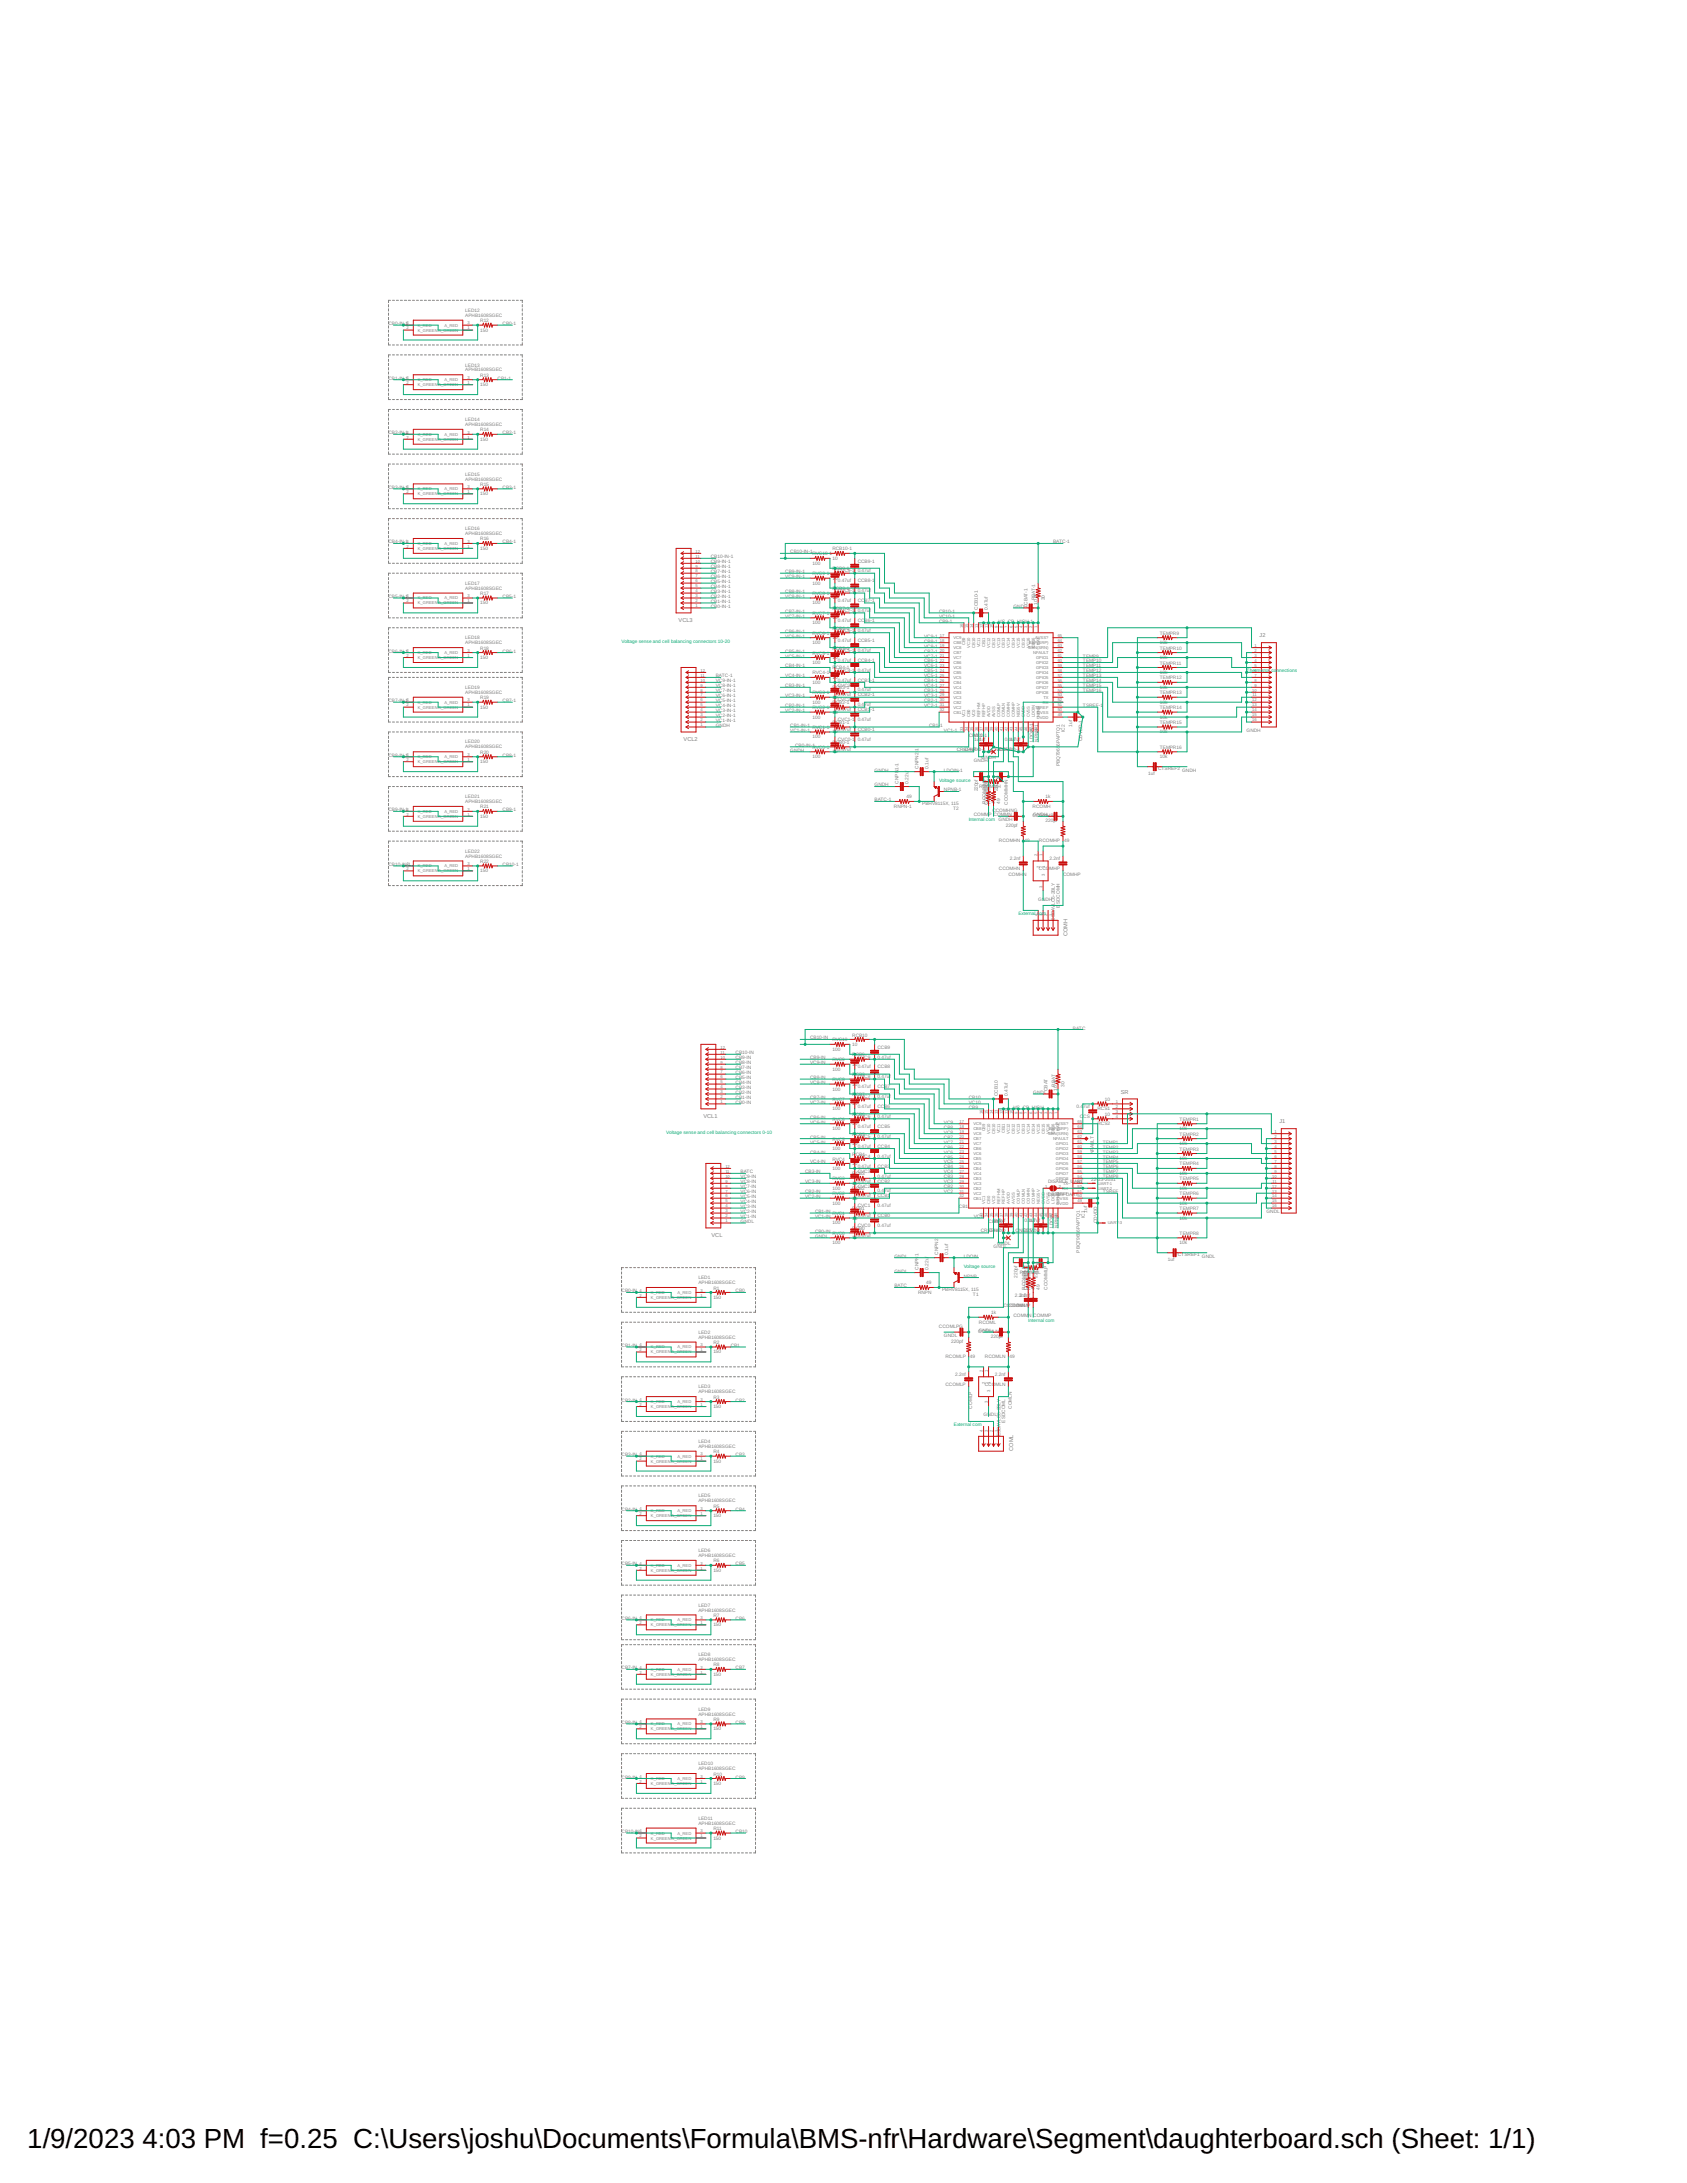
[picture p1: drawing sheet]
<svg xmlns="http://www.w3.org/2000/svg" width="216mm" height="279mm" viewBox="0 0 216 279" stroke-linecap="round" stroke-linejoin="round" font-family="sans-serif">
<defs><g id="words">
<g font-size="3.5">
<text x="3.5" y="274.9">1/9/2023</text>
<text x="18.2" y="274.9">4:03 PM f=0.25 C:\Users\joshu\Documents\Formula\BMS-nfr\Hardware\Segment\daughterboard.sch (Sheet: 1/1)</text>
</g>
<g font-size=".7" fill="#808080">
<text x="86.8" y="79.7">VCL3</text>
<text x="161.2" y="81.6">J2</text>
<text x="87.5" y="94.9">VCL2</text>
<text x="136.6" y="119.8" transform="rotate(-90 136.6 119.8)">COMH</text>
<text x="90" y="143.1">VCL1</text>
<text x="143.4" y="140">SR</text>
<text x="163.7" y="143.8">J1</text>
<text x="91.1" y="158.4">VCL</text>
<text x="129.6" y="185.7" transform="rotate(-90 129.6 185.7)">COML</text>
</g>
<g font-size=".6" fill="#808080">
<text x="49.7" y="41.6">CB0-IN-1</text>
<text x="59.6" y="40.6">APHB1608SGEC</text>
<text x="59.6" y="39.9">LED12</text>
<text x="61.5" y="41.2">R12</text>
<text x="64.3" y="41.6">CB0-1</text>
<text x="59.6" y="47.5">APHB1608SGEC</text>
<text x="59.6" y="46.9">LED13</text>
<text x="61.5" y="42.4">150</text>
<text x="49.7" y="48.6">CB1-IN-1</text>
<text x="59.6" y="53.9">LED14</text>
<text x="61.5" y="49.4">150</text>
<text x="61.5" y="48.2">R13</text>
<text x="63.7" y="48.6">CB1-1</text>
<text x="49.7" y="55.6">CB2-IN-1</text>
<text x="59.6" y="54.5">APHB1608SGEC</text>
<text x="61.5" y="56.4">150</text>
<text x="61.5" y="55.2">R14</text>
<text x="64.3" y="55.6">CB2-1</text>
<text x="49.7" y="62.6">CB3-IN-1</text>
<text x="59.6" y="61.5">APHB1608SGEC</text>
<text x="59.6" y="60.9">LED15</text>
<text x="61.5" y="63.4">150</text>
<text x="61.5" y="62.2">R15</text>
<text x="64.3" y="62.6">CB3-1</text>
<text x="49.7" y="69.6">CB4-IN-1</text>
<text x="59.6" y="68.5">APHB1608SGEC</text>
<text x="59.6" y="67.9">LED16</text>
<text x="61.5" y="70.4">150</text>
<text x="61.5" y="69.2">R16</text>
<text x="64.3" y="69.6">CB4-1</text>
<text x="91" y="71.5">CB10-IN-1</text>
<text x="101.1" y="70.8">CB10-IN-1</text>
<text x="104" y="71.1">RVC10-1</text>
<text x="106.5" y="71.6">10</text>
<text x="106.5" y="70.4">RCB10-1</text>
<text x="109.8" y="72">CCB9-1</text>
<text x="134.8" y="69.6">BATC-1</text>
<text x="49.7" y="76.5">CB5-IN-1</text>
<text x="59.6" y="75.5">APHB1608SGEC</text>
<text x="59.6" y="74.8">LED17</text>
<text x="61.5" y="77.4">150</text>
<text x="61.5" y="76.2">R17</text>
<text x="64.3" y="76.5">CB5-1</text>
<text x="91" y="76.5">CB2-IN-1</text>
<text x="91" y="77.2">CB1-IN-1</text>
<text x="91" y="75.9">CB3-IN-1</text>
<text x="91" y="75.3">CB4-IN-1</text>
<text x="91" y="74.6">CB5-IN-1</text>
<text x="91" y="74">CB6-IN-1</text>
<text x="91" y="73.4">CB7-IN-1</text>
<text x="91" y="72.7">CB8-IN-1</text>
<text x="91" y="72.1">CB9-IN-1</text>
<text x="91" y="77.8">CB0-IN-1</text>
<text x="100.5" y="75.9">CB8-IN-1</text>
<text x="100.5" y="73.4">CB9-IN-1</text>
<text x="100.5" y="74">VC9-IN-1</text>
<text x="100.5" y="76.5">VC8-IN-1</text>
<text x="104" y="77.4">100</text>
<text x="104" y="74.8">100</text>
<text x="104" y="72.3">100</text>
<text x="104" y="76.2">RVC8-1</text>
<text x="104" y="73.6">RVC9-1</text>
<text x="106.5" y="76.7">10</text>
<text x="106.5" y="74.2">10</text>
<text x="106.5" y="75.5">RCB8-1</text>
<text x="106.5" y="73">RCB9-1</text>
<text x="107.2" y="77.1">0.47uf</text>
<text x="107.2" y="74.5">0.47uf</text>
<text x="107.2" y="75.8">CVC8-1</text>
<text x="107.2" y="73.3">CVC9-1</text>
<text x="109.8" y="75.8">0.47uf</text>
<text x="109.8" y="73.3">0.47uf</text>
<text x="109.8" y="77.1">CCB7-1</text>
<text x="109.8" y="74.5">CCB8-1</text>
<text x="129.7" y="77.8">GNDH</text>
<text x="131.5" y="77.4" transform="rotate(-90 131.5 77.4)">CBAT-1</text>
<text x="132.5" y="76.9" transform="rotate(-90 132.5 76.9)">RBAT-1</text>
<text x="132.8" y="77.4" transform="rotate(-90 132.8 77.4)">10 nf</text>
<text x="133.7" y="76.9" transform="rotate(-90 133.7 76.9)">30</text>
<text x="49.7" y="83.5">CB6-IN-1</text>
<text x="59.6" y="82.5">APHB1608SGEC</text>
<text x="59.6" y="81.8">LED18</text>
<text x="61.5" y="83.1">R18</text>
<text x="64.3" y="83.5">CB6-1</text>
<text x="100.5" y="83.5">CB5-IN-1</text>
<text x="100.5" y="81">CB6-IN-1</text>
<text x="100.5" y="78.4">CB7-IN-1</text>
<text x="100.5" y="79.1">VC7-IN-1</text>
<text x="100.5" y="81.6">VC6-IN-1</text>
<text x="104" y="82.4">100</text>
<text x="104" y="79.9">100</text>
<text x="104" y="83.8">RVC5-1</text>
<text x="104" y="81.2">RVC6-1</text>
<text x="104" y="78.7">RVC7-1</text>
<text x="106.5" y="81.8">10</text>
<text x="106.5" y="79.3">10</text>
<text x="106.5" y="83.1">RCB5-1</text>
<text x="106.5" y="80.6">RCB6-1</text>
<text x="106.5" y="78.1">RCB7-1</text>
<text x="107.2" y="82.2">0.47uf</text>
<text x="107.2" y="79.6">0.47uf</text>
<text x="107.2" y="83.4">CVC5-1</text>
<text x="107.2" y="80.9">CVC6-1</text>
<text x="107.2" y="78.3">CVC7-1</text>
<text x="109.8" y="83.4">0.47uf</text>
<text x="109.8" y="80.9">0.47uf</text>
<text x="109.8" y="78.3">0.47uf</text>
<text x="109.8" y="82.2">CCB5-1</text>
<text x="109.8" y="79.6">CCB6-1</text>
<text x="118.3" y="83.5">CB7-1</text>
<text x="118.3" y="82.9">VC8-1</text>
<text x="118.3" y="82.2">CB8-1</text>
<text x="118.3" y="81.6">VC9-1</text>
<text x="120.2" y="79.7">CB9-1</text>
<text x="120.2" y="79.1">VC10-1</text>
<text x="120.2" y="78.4">CB10-1</text>
<text x="125.2" y="78.1" transform="rotate(-90 125.2 78.1)">CCB10-1</text>
<text x="126.4" y="78.1" transform="rotate(-90 126.4 78.1)">0.47uf</text>
<text x="127.8" y="79.7">VC_CB_HIGH-1</text>
<text x="148.4" y="82.4">10k</text>
<text x="148.4" y="83.1">TEMPR10</text>
<text x="148.4" y="81.2">TEMPR9</text>
<text x="49.7" y="89.9">CB7-IN-1</text>
<text x="59.6" y="88.8">APHB1608SGEC</text>
<text x="59.6" y="88.2">LED19</text>
<text x="61.5" y="84.3">150</text>
<text x="61.5" y="89.5">R19</text>
<text x="64.3" y="89.9">CB7-1</text>
<text x="91.6" y="86.7">BATC-1</text>
<text x="91.6" y="87.3">VC9-IN-1</text>
<text x="91.6" y="88">VC8-IN-1</text>
<text x="91.6" y="88.6">VC7-IN-1</text>
<text x="91.6" y="89.2">VC6-IN-1</text>
<text x="91.6" y="89.9">VC5-IN-1</text>
<text x="100.5" y="88">CB3-IN-1</text>
<text x="100.5" y="85.4">CB4-IN-1</text>
<text x="100.5" y="84.2">VC5-IN-1</text>
<text x="100.5" y="86.7">VC4-IN-1</text>
<text x="100.5" y="89.2">VC3-IN-1</text>
<text x="104" y="87.5">100</text>
<text x="104" y="85">100</text>
<text x="104" y="88.9">RVC3-1</text>
<text x="104" y="86.3">RVC4-1</text>
<text x="106.5" y="89.4">10</text>
<text x="106.5" y="86.9">10</text>
<text x="106.5" y="84.3">10</text>
<text x="106.5" y="88.2">RCB3-1</text>
<text x="106.5" y="85.7">RCB4-1</text>
<text x="107.2" y="89.1">0.47uf</text>
<text x="107.2" y="87.2">0.47uf</text>
<text x="107.2" y="84.7">0.47uf</text>
<text x="107.2" y="89.8">CVC2-1</text>
<text x="107.2" y="87.9">CVC3-1</text>
<text x="107.2" y="86">CVC4-1</text>
<text x="109.8" y="88.5">0.47uf</text>
<text x="109.8" y="86">0.47uf</text>
<text x="109.8" y="89.1">CCB2-1</text>
<text x="109.8" y="87.2">CCB3-1</text>
<text x="109.8" y="84.7">CCB4-1</text>
<text x="118.3" y="89.9">CB2-1</text>
<text x="118.3" y="88.6">CB3-1</text>
<text x="118.3" y="89.2">VC3-1</text>
<text x="118.3" y="88">VC4-1</text>
<text x="118.3" y="87.3">CB4-1</text>
<text x="118.3" y="86.7">VC5-1</text>
<text x="118.3" y="86.1">CB5-1</text>
<text x="118.3" y="85.4">VC6-1</text>
<text x="118.3" y="84.8">CB6-1</text>
<text x="118.3" y="84.2">VC7-1</text>
<text x="138.6" y="84.2">TEMP9</text>
<text x="138.6" y="84.8">TEMP10</text>
<text x="138.6" y="85.4">TEMP11</text>
<text x="138.6" y="86.1">TEMP12</text>
<text x="138.6" y="86.7">TEMP13</text>
<text x="138.6" y="87.3">TEMP14</text>
<text x="138.6" y="88">TEMP15</text>
<text x="138.6" y="88.6">TEMP16</text>
<text x="148.4" y="88.2">10k</text>
<text x="148.4" y="86.2">10k</text>
<text x="148.4" y="84.3">10k</text>
<text x="148.4" y="88.9">TEMPR13</text>
<text x="148.4" y="87">TEMPR12</text>
<text x="148.4" y="85">TEMPR11</text>
<text x="59.6" y="95.8">APHB1608SGEC</text>
<text x="59.6" y="95.2">LED20</text>
<text x="61.5" y="90.7">150</text>
<text x="91.6" y="93">GNDH</text>
<text x="91.6" y="90.5">VC4-IN-1</text>
<text x="91.6" y="91.1">VC3-IN-1</text>
<text x="91.6" y="91.8">VC2-IN-1</text>
<text x="91.6" y="92.4">VC1-IN-1</text>
<text x="100.5" y="90.5">CB2-IN-1</text>
<text x="100.5" y="91.1">VC2-IN-1</text>
<text x="101.1" y="93">CB1-IN-1</text>
<text x="101.1" y="93.7">VC1-IN-1</text>
<text x="101.8" y="95.6">CB0-IN-1</text>
<text x="104" y="94.5">100</text>
<text x="104" y="92">100</text>
<text x="104" y="90.1">100</text>
<text x="104" y="93.3">RVC1-1</text>
<text x="104" y="90.8">RVC2-1</text>
<text x="104" y="95.8">RVC0-1</text>
<text x="106.5" y="93.9">10</text>
<text x="106.5" y="91.3">10</text>
<text x="106.5" y="92.7">RCB1-1</text>
<text x="106.5" y="90.1">RCB2-1</text>
<text x="106.5" y="95.2">RCB0-1</text>
<text x="107.2" y="93.6">0.47uf</text>
<text x="107.2" y="91">0.47uf</text>
<text x="107.2" y="92.3">CVC1-1</text>
<text x="107.2" y="94.9">CVC0-1</text>
<text x="109.8" y="92.3">0.47uf</text>
<text x="109.8" y="90.4">0.47uf</text>
<text x="109.8" y="94.9">0.47uf</text>
<text x="109.8" y="91">CCB1-1</text>
<text x="109.8" y="93.6">CCB0-1</text>
<text x="118.3" y="90.5">VC2-1</text>
<text x="118.9" y="93">CB1-1</text>
<text x="120.8" y="93.7">VC1-1</text>
<text x="124" y="94.3">CBV0C10-1</text>
<text x="124.7" y="94.9">1u</text>
<text x="125.2" y="94.3">-</text>
<text x="125.3" y="94.9">1uf</text>
<text x="125.3" y="94.9">f</text>
<text x="128.6" y="94.9">0.</text>
<text x="129.1" y="94.9">14u.</text>
<text x="129.7" y="94.9">7uf</text>
<text x="129.8" y="94.9">f</text>
<text x="132.2" y="94.9" transform="rotate(-90 132.2 94.9)">LDOIN-1</text>
<text x="132.9" y="94.9" transform="rotate(-90 132.9 94.9)">NPNB-1</text>
<text x="135.6" y="95.5" transform="rotate(-90 135.6 95.5)">6PAPTQ1</text>
<text x="136.3" y="93.7" transform="rotate(-90 136.3 93.7)">IC2</text>
<text x="137.2" y="93" transform="rotate(-90 137.2 93)">1uf</text>
<text x="138.5" y="94.9" transform="rotate(-90 138.5 94.9)">CDVDD-1</text>
<text x="138.6" y="90.5">TSREF-1</text>
<text x="148.4" y="93.9">10k</text>
<text x="148.4" y="92">10k</text>
<text x="148.4" y="90.1">10k</text>
<text x="148.4" y="95.8">TEMPR16</text>
<text x="148.4" y="92.7">TEMPR15</text>
<text x="148.4" y="90.8">TEMPR14</text>
<text x="159.5" y="93.7">GNDH</text>
<text x="49.7" y="96.9">CB8-IN-1</text>
<text x="61.5" y="97.7">150</text>
<text x="61.5" y="96.5">R20</text>
<text x="64.3" y="96.9">CB8-1</text>
<text x="101.1" y="96.2">GNDH</text>
<text x="104" y="97">100</text>
<text x="106.5" y="96.4">10</text>
<text x="107.2" y="96.1">0.47uf</text>
<text x="111.9" y="100.7">GNDH</text>
<text x="111.9" y="98.8">GNDH</text>
<text x="115" y="100.3" transform="rotate(-90 115 100.3)">CNPN1-1</text>
<text x="116.3" y="100.3" transform="rotate(-90 116.3 100.3)">0.22u</text>
<text x="116.3" y="98.8" transform="rotate(-90 116.3 98.8)">f</text>
<text x="117.5" y="98.4" transform="rotate(-90 117.5 98.4)">CNPN2-</text>
<text x="117.5" y="96.1" transform="rotate(-90 117.5 96.1)">1</text>
<text x="118.8" y="98.4" transform="rotate(-90 118.8 98.4)">0.1uf</text>
<text x="120.8" y="98.8">LDOIN-1</text>
<text x="120.8" y="101.3">NPNB-1</text>
<text x="122.4" y="96.1">CRECFAHVPD-D-1</text>
<text x="124.6" y="97.5">GNDH</text>
<text x="125.2" y="101.3" transform="rotate(-90 125.2 101.3)">220pf</text>
<text x="125.2" y="96.1">1</text>
<text x="125.3" y="100.8">RCOMMH</text>
<text x="125.6" y="97.1">GN</text>
<text x="126.6" y="97.1">DH</text>
<text x="126.9" y="96.1">CN</text>
<text x="127.5" y="99.6">1k</text>
<text x="127.7" y="101.3" transform="rotate(-90 127.7 101.3)">220pf</text>
<text x="127.8" y="96.1">EG5V-1</text>
<text x="127.9" y="96.1">CCV</text>
<text x="129.1" y="96.1">DD-1</text>
<text x="135.6" y="98.1" transform="rotate(-90 135.6 98.1)">PBQ7965</text>
<text x="146.9" y="99.1">1uf</text>
<text x="148.2" y="98.5">CTSREF2</text>
<text x="148.4" y="97">10k</text>
<text x="151.3" y="98.8">GNDH</text>
<text x="49.7" y="103.8">CB9-IN-1</text>
<text x="59.6" y="102.8">APHB1608SGEC</text>
<text x="59.6" y="102.1">LED21</text>
<text x="61.5" y="104.7">150</text>
<text x="61.5" y="103.5">R21</text>
<text x="64.3" y="103.8">CB9-1</text>
<text x="111.9" y="102.6">BATC-1</text>
<text x="114.4" y="103.4">RNPN-1</text>
<text x="116" y="102.2">49</text>
<text x="118" y="103">PBHV8115X, 115</text>
<text x="122" y="103.6">T2</text>
<text x="124.6" y="104.5">COMMP COMMN</text>
<text x="126.1" y="102.9" transform="rotate(-90 126.1 102.9)">RCOMMHP</text>
<text x="126.4" y="103" transform="rotate(-90 126.4 103)">CCOMMHP</text>
<text x="126.8" y="102.9" transform="rotate(-90 126.8 102.9)">RCOMMHN</text>
<text x="127" y="103.9">CCOMHNG</text>
<text x="127.3" y="102.9" transform="rotate(-90 127.3 102.9)">49</text>
<text x="127.8" y="105.1">GNDH</text>
<text x="127.8" y="107.8">RCOMHN</text>
<text x="128" y="102.9" transform="rotate(-90 128 102.9)">49</text>
<text x="128.7" y="105.8">220pf</text>
<text x="129" y="103" transform="rotate(-90 129 103)">CCOMMHN</text>
<text x="131.1" y="107.8">49</text>
<text x="132.1" y="104.5">CCOMHPG</text>
<text x="132.2" y="103.4">RCOMH</text>
<text x="132.2" y="104.5">GNDH</text>
<text x="133" y="107.8">RCOMHP</text>
<text x="133.8" y="105.2">220pf</text>
<text x="133.8" y="102.2">1k</text>
<text x="136.2" y="107.8">49</text>
<text x="49.7" y="110.8">CB10-IN-1</text>
<text x="59.6" y="109.8">APHB1608SGEC</text>
<text x="59.6" y="109.1">LED22</text>
<text x="61.5" y="111.6">150</text>
<text x="61.5" y="110.4">R22</text>
<text x="64.3" y="110.8">CB10-1</text>
<text x="127.8" y="111.4">CCOMHN</text>
<text x="129.1" y="112.1">COMHN</text>
<text x="129.2" y="110.1">2.2nf</text>
<text x="133" y="111.4">CCOMHP</text>
<text x="134.3" y="110.1">2.2nf</text>
<text x="136" y="112.1">COMHP</text>
<text x="132.9" y="115.3">GNDH</text>
<text x="135" y="117.8" transform="rotate(-90 135 117.8)">ESDAV</text>
<text x="135" y="115.8" transform="rotate(-90 135 115.8)">LC6-2BLY</text>
<text x="135.6" y="116.2" transform="rotate(-90 135.6 116.2)">E</text>
<text x="135.6" y="115.7" transform="rotate(-90 135.6 115.7)">SDCOMH</text>
<text x="137.3" y="131.8">BATC</text>
<text x="94.1" y="137.5">CB6-IN</text>
<text x="94.1" y="136.8">CB7-IN</text>
<text x="94.1" y="136.2">CB8-IN</text>
<text x="94.1" y="135.6">CB9-IN</text>
<text x="94.1" y="134.9">CB10-IN</text>
<text x="103.7" y="135.6">CB9-IN</text>
<text x="103.7" y="133">CB10-IN</text>
<text x="103.7" y="136.2">VC9-IN</text>
<text x="106.5" y="137">100</text>
<text x="106.5" y="134.5">100</text>
<text x="106.5" y="135.8">RVC9</text>
<text x="106.5" y="133.3">RVC10</text>
<text x="109.1" y="136.4">10</text>
<text x="109.1" y="133.9">10</text>
<text x="109.1" y="137.7">RCB8</text>
<text x="109.1" y="135.2">RCB9</text>
<text x="109.1" y="132.7">RCB10</text>
<text x="109.8" y="136.8">0.47uf</text>
<text x="109.8" y="135.5">CVC9</text>
<text x="112.3" y="135.5">0.47uf</text>
<text x="112.3" y="136.8">CCB8</text>
<text x="112.3" y="134.2">CCB9</text>
<text x="94.1" y="140">CB2-IN</text>
<text x="94.1" y="140.7">CB1-IN</text>
<text x="94.1" y="139.4">CB3-IN</text>
<text x="94.1" y="138.8">CB4-IN</text>
<text x="94.1" y="138.1">CB5-IN</text>
<text x="94.1" y="141.3">CB0-IN</text>
<text x="103.7" y="143.2">CB6-IN</text>
<text x="103.7" y="140.7">CB7-IN</text>
<text x="103.7" y="138.1">CB8-IN</text>
<text x="103.7" y="138.8">VC8-IN</text>
<text x="103.7" y="141.3">VC7-IN</text>
<text x="103.7" y="143.8">VC6-IN</text>
<text x="106.5" y="142.1">100</text>
<text x="106.5" y="139.6">100</text>
<text x="106.5" y="143.5">RVC6</text>
<text x="106.5" y="140.9">RVC7</text>
<text x="106.5" y="138.4">RVC8</text>
<text x="109.1" y="141.5">10</text>
<text x="109.1" y="138.9">10</text>
<text x="109.1" y="142.8">RCB6</text>
<text x="109.1" y="140.3">RCB7</text>
<text x="109.8" y="141.8">0.47uf</text>
<text x="109.8" y="139.3">0.47uf</text>
<text x="109.8" y="143.1">CVC6</text>
<text x="109.8" y="140.6">CVC7</text>
<text x="109.8" y="138">CVC8</text>
<text x="112.3" y="143.1">0.47uf</text>
<text x="112.3" y="140.6">0.47uf</text>
<text x="112.3" y="138">0.47uf</text>
<text x="112.3" y="141.8">CCB6</text>
<text x="112.3" y="139.3">CCB7</text>
<text x="120.8" y="143.8">VC9</text>
<text x="124" y="141.9">CB9</text>
<text x="124" y="141.3">VC10</text>
<text x="124" y="140.7">CB10</text>
<text x="127.7" y="140.3" transform="rotate(-90 127.7 140.3)">CCB10</text>
<text x="129" y="140.3" transform="rotate(-90 129 140.3)">0.47uf</text>
<text x="129.7" y="141.9">VC_CB_HIGH</text>
<text x="132.2" y="140">GNDL</text>
<text x="134" y="139.6" transform="rotate(-90 134 139.6)">CBAT</text>
<text x="135" y="139.1" transform="rotate(-90 135 139.1)">RBAT</text>
<text x="135.3" y="139.6" transform="rotate(-90 135.3 139.6)">10 nf</text>
<text x="136.2" y="139.1" transform="rotate(-90 136.2 139.1)">30</text>
<text x="137.8" y="141.8">0.4</text>
<text x="138.2" y="143.1">C</text>
<text x="138.6" y="141.8">7uf</text>
<text x="138.6" y="143.1">CS</text>
<text x="140.4" y="142.1">RCS1</text>
<text x="141.4" y="140.9">10</text>
<text x="141.4" y="142.8">10</text>
<text x="151" y="143.5">TEMPR1</text>
<text x="103.7" y="147.6">CB4-IN</text>
<text x="103.7" y="145.7">CB5-IN</text>
<text x="103.7" y="148.9">VC4-IN</text>
<text x="103.7" y="146.4">VC5-IN</text>
<text x="106.5" y="149.7">100</text>
<text x="106.5" y="147.2">100</text>
<text x="106.5" y="144.7">100</text>
<text x="106.5" y="148.5">RVC4</text>
<text x="106.5" y="146">RVC5</text>
<text x="109.1" y="149.1">10</text>
<text x="109.1" y="146.6">10</text>
<text x="109.1" y="144">10</text>
<text x="109.1" y="147.9">RCB4</text>
<text x="109.1" y="145.4">RCB5</text>
<text x="109.8" y="149.5">0.47uf</text>
<text x="109.8" y="146.9">0.47uf</text>
<text x="109.8" y="144.4">0.47uf</text>
<text x="109.8" y="148.2">CVC4</text>
<text x="109.8" y="145.6">CVC5</text>
<text x="112.3" y="148.2">0.47uf</text>
<text x="112.3" y="145.6">0.47uf</text>
<text x="112.3" y="149.5">CCB3</text>
<text x="112.3" y="146.9">CCB4</text>
<text x="112.3" y="144.4">CCB5</text>
<text x="120.8" y="149.5">CB4</text>
<text x="120.8" y="148.9">VC5</text>
<text x="120.8" y="148.3">CB5</text>
<text x="120.8" y="147.6">VC6</text>
<text x="120.8" y="147">CB6</text>
<text x="120.8" y="146.4">VC7</text>
<text x="120.8" y="145.7">CB7</text>
<text x="120.8" y="145.1">VC8</text>
<text x="120.8" y="144.5">CB8</text>
<text x="140" y="147.7" transform="rotate(-90 140 147.7)">NF</text>
<text x="140" y="147" transform="rotate(-90 140 147)">AULT</text>
<text x="140.4" y="144">RCS2</text>
<text x="141.1" y="146.4">TEMP1</text>
<text x="141.1" y="147">TEMP2</text>
<text x="141.1" y="147.6">TEMP3</text>
<text x="141.1" y="148.3">TEMP4</text>
<text x="141.1" y="148.9">TEMP5</text>
<text x="141.1" y="149.5">TEMP6</text>
<text x="151" y="148.5">10k</text>
<text x="151" y="146.6">10k</text>
<text x="151" y="144.7">10k</text>
<text x="151" y="149.2">TEMPR4</text>
<text x="151" y="147.3">TEMPR3</text>
<text x="151" y="145.4">TEMPR2</text>
<text x="94.8" y="150.2">BATC</text>
<text x="94.8" y="155.9">VC1-IN</text>
<text x="94.8" y="155.3">VC2-IN</text>
<text x="94.8" y="154.6">VC3-IN</text>
<text x="94.8" y="154">VC4-IN</text>
<text x="94.8" y="150.8">VC9-IN</text>
<text x="94.8" y="151.4">VC8-IN</text>
<text x="94.8" y="152.1">VC7-IN</text>
<text x="94.8" y="152.7">VC6-IN</text>
<text x="94.8" y="153.4">VC5-IN</text>
<text x="103" y="152.7">CB2-IN</text>
<text x="103" y="150.2">CB3-IN</text>
<text x="103" y="153.4">VC2-IN</text>
<text x="103" y="151.4">VC3-IN</text>
<text x="104.3" y="155.3">CB1-IN</text>
<text x="104.3" y="155.9">VC1-IN</text>
<text x="106.5" y="154.2">100</text>
<text x="106.5" y="152.3">100</text>
<text x="106.5" y="155.5">RVC1</text>
<text x="106.5" y="153">RVC2</text>
<text x="106.5" y="151.1">RVC3</text>
<text x="109.1" y="153.5">10</text>
<text x="109.1" y="151.6">10</text>
<text x="109.1" y="154.9">RCB1</text>
<text x="109.1" y="152.3">RCB2</text>
<text x="109.1" y="150.4">RCB3</text>
<text x="109.8" y="155.8">0.47uf</text>
<text x="109.8" y="153.3">0.47uf</text>
<text x="109.8" y="151.4">0.47uf</text>
<text x="109.8" y="154.5">CVC1</text>
<text x="109.8" y="152">CVC2</text>
<text x="109.8" y="150.1">CVC3</text>
<text x="112.3" y="154.5">0.47uf</text>
<text x="112.3" y="152.6">0.47uf</text>
<text x="112.3" y="150.7">0.47uf</text>
<text x="112.3" y="153.3">CCB1</text>
<text x="112.3" y="151.4">CCB2</text>
<text x="112.3" y="155.8">CCB0</text>
<text x="120.8" y="152.7">VC2</text>
<text x="120.8" y="152.1">CB2</text>
<text x="120.8" y="150.8">CB3</text>
<text x="120.8" y="151.4">VC3</text>
<text x="120.8" y="150.2">VC4</text>
<text x="122.7" y="154.6">CB1</text>
<text x="124.6" y="155.9">VC1</text>
<text x="134.1" y="153">Disable UART</text>
<text x="134.1" y="151.4">DISABLE_U</text>
<text x="137.5" y="151.4">ART</text>
<text x="138.8" y="155.9" transform="rotate(-90 138.8 155.9)">IC1</text>
<text x="139.1" y="155.2" transform="rotate(-90 139.1 155.2)">1uf</text>
<text x="139.7" y="151.1">22-</text>
<text x="140.6" y="151.1">23-2031</text>
<text x="141.1" y="150.2">TEMP7</text>
<text x="141.1" y="150.8">TEMP8</text>
<text x="141.1" y="152.7">TSREF</text>
<text x="151" y="154.2">10k</text>
<text x="151" y="152.3">10k</text>
<text x="151" y="150.4">10k</text>
<text x="151" y="154.9">TEMPR7</text>
<text x="151" y="153">TEMPR6</text>
<text x="151" y="151.1">TEMPR5</text>
<text x="162.1" y="155.3">GNDL</text>
<text x="94.8" y="156.5">GNDL</text>
<text x="104.3" y="158.4">GNDL</text>
<text x="104.3" y="157.8">CB0-IN</text>
<text x="106.5" y="156.7">100</text>
<text x="106.5" y="159.3">100</text>
<text x="106.5" y="158.1">RVC0</text>
<text x="109.1" y="156.1">10</text>
<text x="109.1" y="158.6">10</text>
<text x="109.1" y="157.4">RCB0</text>
<text x="109.8" y="158.3">0.47uf</text>
<text x="109.8" y="157.1">CVC0</text>
<text x="112.3" y="157.1">0.47uf</text>
<text x="114.5" y="161">GNDL</text>
<text x="120.1" y="160.6" transform="rotate(-90 120.1 160.6)">CNPN2</text>
<text x="121.3" y="160.6" transform="rotate(-90 121.3 160.6)">0.1uf</text>
<text x="123.3" y="161">LDOIN</text>
<text x="125.5" y="157.7">CRECFAHVPDD</text>
<text x="126.5" y="156.5">CBVu</text>
<text x="127.2" y="159.7">GND</text>
<text x="127.2" y="156.4">10C1uf</text>
<text x="127.6" y="159.3">GNDL</text>
<text x="127.9" y="156.4">f0</text>
<text x="128.5" y="159.7">L</text>
<text x="130" y="157.7">C</text>
<text x="130.4" y="157.7">NEG</text>
<text x="130.9" y="157.7">CC5VVDD</text>
<text x="131.1" y="156.4">0.</text>
<text x="131.6" y="156.4">14u.</text>
<text x="132.3" y="156.4">7uf</text>
<text x="132.3" y="156.4">f</text>
<text x="132.6" y="161.9">1k</text>
<text x="134.8" y="157.2" transform="rotate(-90 134.8 157.2)">LDOIN</text>
<text x="135.4" y="157.2" transform="rotate(-90 135.4 157.2)">NPNB</text>
<text x="138.2" y="160.3" transform="rotate(-90 138.2 160.3)">PBQ7965</text>
<text x="138.2" y="157.7" transform="rotate(-90 138.2 157.7)">6PAPTQ1</text>
<text x="140.4" y="156.6" transform="rotate(-90 140.4 156.6)">CDVDD</text>
<text x="149.5" y="161.4">1uf</text>
<text x="150.7" y="160.7">CTSREF1</text>
<text x="151" y="159.3">10k</text>
<text x="151" y="156.1">10k</text>
<text x="151" y="158.1">TEMPR8</text>
<text x="153.8" y="161">GNDL</text>
<text x="79.5" y="165.4">CB0-IN</text>
<text x="89.4" y="164.4">APHB1608SGEC</text>
<text x="89.4" y="163.7">LED1</text>
<text x="91.3" y="166.2">150</text>
<text x="91.3" y="165">R1</text>
<text x="94.1" y="165.4">CB0</text>
<text x="114.5" y="162.9">GNDL</text>
<text x="114.5" y="164.8">BATC</text>
<text x="117.5" y="165.6">RNPN</text>
<text x="117.5" y="162.5" transform="rotate(-90 117.5 162.5)">CNPN1</text>
<text x="118.5" y="164.4">49</text>
<text x="118.8" y="162.5" transform="rotate(-90 118.8 162.5)">0.22uf</text>
<text x="120.6" y="165.2">PBHV8115X, 115</text>
<text x="123.3" y="163.5">NPNB</text>
<text x="124.5" y="165.9">T1</text>
<text x="128.4" y="167.2">CCCOCMMNMP</text>
<text x="129.9" y="166">2.2n.2nf</text>
<text x="130" y="167.2">O</text>
<text x="130.2" y="163.5" transform="rotate(-90 130.2 163.5)">220pf</text>
<text x="130.5" y="163.1">RCOMML</text>
<text x="131.1" y="166">f</text>
<text x="131.2" y="165.1" transform="rotate(-90 131.2 165.1)">RCOMMLN</text>
<text x="131.5" y="165.1" transform="rotate(-90 131.5 165.1)">CCOMMLN</text>
<text x="131.9" y="165.1" transform="rotate(-90 131.9 165.1)">RCOMMLP</text>
<text x="132.4" y="165.1" transform="rotate(-90 132.4 165.1)">49</text>
<text x="132.8" y="163.5" transform="rotate(-90 132.8 163.5)">220pf</text>
<text x="133.1" y="165.1" transform="rotate(-90 133.1 165.1)">49</text>
<text x="134" y="165.1" transform="rotate(-90 134 165.1)">CCOMMLP</text>
<text x="79.5" y="172.4">CB1-IN</text>
<text x="89.4" y="171.3">APHB1608SGEC</text>
<text x="89.4" y="170.7">LED2</text>
<text x="91.3" y="173.2">150</text>
<text x="91.3" y="172">R2</text>
<text x="93.5" y="172.4">CB1</text>
<text x="120.2" y="169.9">CCOMLPG</text>
<text x="120.8" y="171.1">GNDL</text>
<text x="121" y="173.8">RCOMLP</text>
<text x="121.7" y="171.8">220pf</text>
<text x="124.1" y="173.8">49</text>
<text x="125.2" y="170.6">CCOMLNG</text>
<text x="125.3" y="170.5">GNDL</text>
<text x="125.3" y="169.4">RCOML</text>
<text x="126" y="173.8">RCOMLN</text>
<text x="126.8" y="171.2">220pf</text>
<text x="126.8" y="168.2">1k</text>
<text x="129.2" y="173.8">49</text>
<text x="129.7" y="168.6">COMMN COMMP</text>
<text x="79.5" y="179.4">CB2-IN</text>
<text x="89.4" y="178.3">APHB1608SGEC</text>
<text x="89.4" y="177.7">LED3</text>
<text x="91.3" y="179">R3</text>
<text x="94.1" y="179.4">CB2</text>
<text x="121" y="177.4">CCOMLP</text>
<text x="122.2" y="176.1">2.2nf</text>
<text x="126" y="177.4">CCOMLN</text>
<text x="127.3" y="176.1">2.2nf</text>
<text x="89.4" y="185.3">APHB1608SGEC</text>
<text x="89.4" y="184.7">LED4</text>
<text x="91.3" y="180.2">150</text>
<text x="91.3" y="186">R4</text>
<text x="124.4" y="180.3" transform="rotate(-90 124.4 180.3)">COMLP</text>
<text x="125.9" y="181.3">GNDL</text>
<text x="128" y="183.9" transform="rotate(-90 128 183.9)">ESDAVLC6-2BLY</text>
<text x="128.7" y="182.1" transform="rotate(-90 128.7 182.1)">ESDCOML</text>
<text x="129.5" y="180.3" transform="rotate(-90 129.5 180.3)">COMLN</text>
<text x="79.5" y="186.4">CB3-IN</text>
<text x="89.4" y="191.7">LED5</text>
<text x="91.3" y="187.2">150</text>
<text x="94.1" y="186.4">CB3</text>
<text x="79.5" y="193.4">CB4-IN</text>
<text x="89.4" y="192.3">APHB1608SGEC</text>
<text x="91.3" y="194.2">150</text>
<text x="91.3" y="193">R5</text>
<text x="94.1" y="193.4">CB4</text>
<text x="79.5" y="200.3">CB5-IN</text>
<text x="89.4" y="199.3">APHB1608SGEC</text>
<text x="89.4" y="198.6">LED6</text>
<text x="91.3" y="201.2">150</text>
<text x="91.3" y="200">R6</text>
<text x="94.1" y="200.3">CB5</text>
<text x="79.5" y="207.3">CB6-IN</text>
<text x="89.4" y="206.3">APHB1608SGEC</text>
<text x="89.4" y="205.6">LED7</text>
<text x="91.3" y="208.1">150</text>
<text x="91.3" y="206.9">R7</text>
<text x="94.1" y="207.3">CB6</text>
<text x="79.5" y="213.7">CB7-IN</text>
<text x="89.4" y="212.6">APHB1608SGEC</text>
<text x="89.4" y="212">LED8</text>
<text x="91.3" y="214.5">150</text>
<text x="91.3" y="213.3">R8</text>
<text x="94.1" y="213.7">CB7</text>
<text x="79.5" y="220.7">CB8-IN</text>
<text x="89.4" y="219.6">APHB1608SGEC</text>
<text x="89.4" y="219">LED9</text>
<text x="91.3" y="221.5">150</text>
<text x="91.3" y="220.3">R9</text>
<text x="94.1" y="220.7">CB8</text>
<text x="79.5" y="227.6">CB9-IN</text>
<text x="89.4" y="226.6">APHB1608SGEC</text>
<text x="89.4" y="225.9">LED10</text>
<text x="91.3" y="227.3">R10</text>
<text x="94.1" y="227.6">CB9</text>
<text x="89.4" y="233.6">APHB1608SGEC</text>
<text x="89.4" y="232.9">LED11</text>
<text x="91.3" y="228.5">150</text>
<text x="79.5" y="234.6">CB10-IN</text>
<text x="91.3" y="235.4">150</text>
<text x="91.3" y="234.2">R11</text>
<text x="94.1" y="234.6">CB10</text>
</g>
<g font-size=".6" fill="#0dab76">
<text x="79.5" y="82.2">Voltage sense and cell balancing connectors 10-20</text>
<text x="159.5" y="86.1">Thermi</text>
<text x="161.5" y="86.1">stor co</text>
<text x="163.4" y="86.1">nnections</text>
<text x="120.2" y="100">Voltage source</text>
<text x="124" y="105.1">Internal com</text>
<text x="130.3" y="117.2">External com</text>
<text x="85.3" y="145.1">Voltage sense and cell balancing connectors 0-10</text>
<text x="123.3" y="162.2">Voltage source</text>
<text x="131.6" y="169.2">Internal com</text>
<text x="122.1" y="182.6">External com</text>
</g>
<g font-size=".5" fill="#808080">
<text x="52" y="41.5">4</text>
<text x="53.5" y="41.8">K_RED</text>
<text x="56.9" y="41.8">A_RED</text>
<text x="59.8" y="41.5">3</text>
<text x="52" y="42.2">2</text>
<text x="53.5" y="42.4">K_GREEN A_GREEN</text>
<text x="59.8" y="42.2">1</text>
<text x="52" y="49.1">2</text>
<text x="52" y="48.5">4</text>
<text x="53.5" y="49.4">K_GREEN A_GREEN</text>
<text x="53.5" y="48.8">K_RED</text>
<text x="56.9" y="48.8">A_RED</text>
<text x="59.8" y="49.1">1</text>
<text x="59.8" y="48.5">3</text>
<text x="52" y="56.1">2</text>
<text x="52" y="55.5">4</text>
<text x="53.5" y="56.4">K_GREEN A_GREEN</text>
<text x="53.5" y="55.8">K_RED</text>
<text x="56.9" y="55.8">A_RED</text>
<text x="59.8" y="56.1">1</text>
<text x="59.8" y="55.5">3</text>
<text x="52" y="63.1">2</text>
<text x="52" y="62.5">4</text>
<text x="53.5" y="63.4">K_GREEN A_GREEN</text>
<text x="53.5" y="62.8">K_RED</text>
<text x="56.9" y="62.8">A_RED</text>
<text x="59.8" y="63.1">1</text>
<text x="59.8" y="62.5">3</text>
<text x="52" y="70.1">2</text>
<text x="52" y="69.5">4</text>
<text x="53.5" y="70.4">K_GREEN A_GREEN</text>
<text x="53.5" y="69.7">K_RED</text>
<text x="56.9" y="69.7">A_RED</text>
<text x="59.8" y="70.1">1</text>
<text x="59.8" y="69.5">3</text>
<text x="89" y="71.4">11</text>
<text x="89" y="70.7">12</text>
<text x="52" y="77.1">2</text>
<text x="52" y="76.4">4</text>
<text x="53.5" y="77.4">K_GREEN A_GREEN</text>
<text x="53.5" y="76.7">K_RED</text>
<text x="56.9" y="76.7">A_RED</text>
<text x="59.8" y="77.1">1</text>
<text x="59.8" y="76.4">3</text>
<text x="89" y="77.7">1</text>
<text x="89" y="77.1">2</text>
<text x="89" y="76.4">3</text>
<text x="89" y="75.8">4</text>
<text x="89" y="75.2">5</text>
<text x="89" y="74.5">6</text>
<text x="89" y="73.9">7</text>
<text x="89" y="73.3">8</text>
<text x="89" y="72.6">9</text>
<text x="89" y="72">10</text>
<text x="52" y="83.4">4</text>
<text x="53.5" y="83.7">K_RED</text>
<text x="56.9" y="83.7">A_RED</text>
<text x="59.8" y="83.4">3</text>
<text x="120.3" y="81.5">17</text>
<text x="120.3" y="82.2">18</text>
<text x="120.3" y="82.8">19</text>
<text x="120.3" y="83.4">20</text>
<text x="122" y="81.8">VC9</text>
<text x="122" y="82.4">CB8</text>
<text x="122" y="83.1">VC8</text>
<text x="122" y="83.7">CB7</text>
<text x="123.3" y="80.4" transform="rotate(-90 123.3 80.4)">16</text>
<text x="123.5" y="82.6" transform="rotate(-90 123.5 82.6)">CB9</text>
<text x="123.9" y="80.4" transform="rotate(-90 123.9 80.4)">15</text>
<text x="124.2" y="82.9" transform="rotate(-90 124.2 82.9)">VC10</text>
<text x="124.5" y="80.4" transform="rotate(-90 124.5 80.4)">14</text>
<text x="124.8" y="82.9" transform="rotate(-90 124.8 82.9)">CB10</text>
<text x="125.2" y="80.4" transform="rotate(-90 125.2 80.4)">13</text>
<text x="125.4" y="82.9" transform="rotate(-90 125.4 82.9)">VC11</text>
<text x="125.8" y="80.4" transform="rotate(-90 125.8 80.4)">12</text>
<text x="126.1" y="82.9" transform="rotate(-90 126.1 82.9)">CB11</text>
<text x="126.4" y="80.4" transform="rotate(-90 126.4 80.4)">11</text>
<text x="126.7" y="82.9" transform="rotate(-90 126.7 82.9)">VC12</text>
<text x="127.1" y="80.4" transform="rotate(-90 127.1 80.4)">10</text>
<text x="127.3" y="82.9" transform="rotate(-90 127.3 82.9)">CB12</text>
<text x="127.7" y="80.4" transform="rotate(-90 127.7 80.4)">9</text>
<text x="128" y="82.9" transform="rotate(-90 128 82.9)">VC13</text>
<text x="128.3" y="80.4" transform="rotate(-90 128.3 80.4)">8</text>
<text x="128.6" y="82.9" transform="rotate(-90 128.6 82.9)">CB13</text>
<text x="129" y="80.4" transform="rotate(-90 129 80.4)">7</text>
<text x="129.3" y="82.9" transform="rotate(-90 129.3 82.9)">VC14</text>
<text x="129.6" y="80.4" transform="rotate(-90 129.6 80.4)">6</text>
<text x="129.9" y="82.9" transform="rotate(-90 129.9 82.9)">CB14</text>
<text x="130.2" y="80.4" transform="rotate(-90 130.2 80.4)">5</text>
<text x="130.5" y="82.9" transform="rotate(-90 130.5 82.9)">VC15</text>
<text x="130.9" y="80.4" transform="rotate(-90 130.9 80.4)">4</text>
<text x="131.2" y="82.9" transform="rotate(-90 131.2 82.9)">CB15</text>
<text x="131.5" y="80.4" transform="rotate(-90 131.5 80.4)">3</text>
<text x="131.6" y="83.1">BBN(SRN)</text>
<text x="131.7" y="82.4">BBP(SRP)</text>
<text x="131.8" y="82.9" transform="rotate(-90 131.8 82.9)">VC16</text>
<text x="132.1" y="80.4" transform="rotate(-90 132.1 80.4)">2</text>
<text x="132.2" y="83.7">NFAULT</text>
<text x="132.4" y="82.9" transform="rotate(-90 132.4 82.9)">CB16</text>
<text x="132.5" y="81.8">AVSS?</text>
<text x="132.8" y="80.4" transform="rotate(-90 132.8 80.4)">1</text>
<text x="133.1" y="82.5" transform="rotate(-90 133.1 82.5)">BAT</text>
<text x="135.4" y="81.5">65</text>
<text x="135.4" y="82.2">64</text>
<text x="135.4" y="82.8">63</text>
<text x="135.4" y="83.4">62</text>
<text x="160.6" y="82.8">1</text>
<text x="160.6" y="83.4">2</text>
<text x="52" y="84.1">2</text>
<text x="52" y="89.8">4</text>
<text x="53.5" y="84.3">K_GREEN A_GREEN</text>
<text x="59.8" y="84.1">1</text>
<text x="59.8" y="89.8">3</text>
<text x="89.7" y="89.8">6</text>
<text x="89.7" y="89.1">7</text>
<text x="89.7" y="88.5">8</text>
<text x="89.7" y="87.9">9</text>
<text x="89.7" y="87.2">10</text>
<text x="89.7" y="86.6">11</text>
<text x="89.7" y="86">12</text>
<text x="120.3" y="84.1">21</text>
<text x="120.3" y="84.7">22</text>
<text x="120.3" y="85.3">23</text>
<text x="120.3" y="86">24</text>
<text x="120.3" y="86.6">25</text>
<text x="120.3" y="87.2">26</text>
<text x="120.3" y="87.9">27</text>
<text x="120.3" y="88.5">28</text>
<text x="120.3" y="89.1">29</text>
<text x="120.3" y="89.8">30</text>
<text x="122" y="84.3">VC7</text>
<text x="122" y="85">CB6</text>
<text x="122" y="85.6">VC6</text>
<text x="122" y="86.2">CB5</text>
<text x="122" y="86.9">VC5</text>
<text x="122" y="87.5">CB4</text>
<text x="122" y="88.2">VC4</text>
<text x="122" y="88.8">CB3</text>
<text x="122" y="89.4">VC3</text>
<text x="132.6" y="84.3">GPIO1</text>
<text x="132.6" y="85">GPIO2</text>
<text x="132.6" y="85.6">GPIO3</text>
<text x="132.6" y="86.2">GPIO4</text>
<text x="132.6" y="86.9">GPIO5</text>
<text x="132.6" y="87.5">GPIO6</text>
<text x="132.6" y="88.2">GPIO7</text>
<text x="132.6" y="88.8">GPIO8</text>
<text x="133.5" y="89.4">TX</text>
<text x="135.4" y="84.1">61</text>
<text x="135.4" y="84.7">60</text>
<text x="135.4" y="85.3">59</text>
<text x="135.4" y="86">58</text>
<text x="135.4" y="86.6">57</text>
<text x="135.4" y="87.2">56</text>
<text x="135.4" y="87.9">55</text>
<text x="135.4" y="88.5">54</text>
<text x="135.4" y="89.1">53</text>
<text x="135.4" y="89.8">52</text>
<text x="160.3" y="88.5">10</text>
<text x="160.3" y="89.8">12</text>
<text x="160.3" y="89.1">11</text>
<text x="160.6" y="84.1">3</text>
<text x="160.6" y="84.7">4</text>
<text x="160.6" y="85.3">5</text>
<text x="160.6" y="86">6</text>
<text x="160.6" y="86.6">7</text>
<text x="160.6" y="87.2">8</text>
<text x="160.6" y="87.9">9</text>
<text x="52" y="90.4">2</text>
<text x="53.5" y="90.7">K_GREEN A_GREEN</text>
<text x="53.5" y="90.1">K_RED</text>
<text x="56.9" y="90.1">A_RED</text>
<text x="59.8" y="90.4">1</text>
<text x="89.7" y="93">1</text>
<text x="89.7" y="92.3">2</text>
<text x="89.7" y="91.7">3</text>
<text x="89.7" y="91">4</text>
<text x="89.7" y="90.4">5</text>
<text x="120.3" y="90.4">31</text>
<text x="120.3" y="91">32</text>
<text x="122" y="90.1">CB2</text>
<text x="122" y="90.7">VC2</text>
<text x="122" y="91.3">CB1</text>
<text x="123.3" y="93.6" transform="rotate(-90 123.3 93.6)">33</text>
<text x="123.5" y="91.8" transform="rotate(-90 123.5 91.8)">VC1</text>
<text x="123.9" y="93.6" transform="rotate(-90 123.9 93.6)">34</text>
<text x="124.2" y="91.8" transform="rotate(-90 124.2 91.8)">CB0</text>
<text x="124.5" y="93.6" transform="rotate(-90 124.5 93.6)">35</text>
<text x="124.8" y="91.8" transform="rotate(-90 124.8 91.8)">VC0</text>
<text x="125.2" y="93.6" transform="rotate(-90 125.2 93.6)">36</text>
<text x="125.4" y="91.8" transform="rotate(-90 125.4 91.8)">REFHM</text>
<text x="125.8" y="93.6" transform="rotate(-90 125.8 93.6)">37</text>
<text x="126.1" y="91.8" transform="rotate(-90 126.1 91.8)">REFHP</text>
<text x="126.4" y="93.6" transform="rotate(-90 126.4 93.6)">38</text>
<text x="126.7" y="91.8" transform="rotate(-90 126.7 91.8)">AVDD</text>
<text x="127.1" y="93.6" transform="rotate(-90 127.1 93.6)">39</text>
<text x="127.3" y="91.8" transform="rotate(-90 127.3 91.8)">AVSS</text>
<text x="127.7" y="93.6" transform="rotate(-90 127.7 93.6)">40</text>
<text x="128" y="91.8" transform="rotate(-90 128 91.8)">COMLP</text>
<text x="128.3" y="93.6" transform="rotate(-90 128.3 93.6)">41</text>
<text x="128.6" y="91.8" transform="rotate(-90 128.6 91.8)">COMLN</text>
<text x="129" y="93.6" transform="rotate(-90 129 93.6)">42</text>
<text x="129.3" y="91.8" transform="rotate(-90 129.3 91.8)">COMHN</text>
<text x="129.6" y="93.6" transform="rotate(-90 129.6 93.6)">43</text>
<text x="129.9" y="91.8" transform="rotate(-90 129.9 91.8)">COMHP</text>
<text x="130.2" y="93.6" transform="rotate(-90 130.2 93.6)">44</text>
<text x="130.5" y="91.8" transform="rotate(-90 130.5 91.8)">NEG5V</text>
<text x="130.9" y="93.6" transform="rotate(-90 130.9 93.6)">45</text>
<text x="131.2" y="91.8" transform="rotate(-90 131.2 91.8)">CVDD</text>
<text x="131.5" y="93.6" transform="rotate(-90 131.5 93.6)">46</text>
<text x="131.8" y="91.8" transform="rotate(-90 131.8 91.8)">CVSS</text>
<text x="132.1" y="93.6" transform="rotate(-90 132.1 93.6)">47</text>
<text x="132.4" y="91.8" transform="rotate(-90 132.4 91.8)">LDOIN</text>
<text x="132.5" y="90.7">TSREF</text>
<text x="132.7" y="92">DVDD</text>
<text x="132.7" y="91.3">DVSS</text>
<text x="132.8" y="93.6" transform="rotate(-90 132.8 93.6)">48</text>
<text x="133.1" y="91.8" transform="rotate(-90 133.1 91.8)">NPNB</text>
<text x="133.5" y="90.1">RX</text>
<text x="135.4" y="90.4">51</text>
<text x="135.4" y="91">50</text>
<text x="135.4" y="91.7">49</text>
<text x="160.3" y="90.4">13</text>
<text x="160.3" y="91">14</text>
<text x="160.3" y="91.7">15</text>
<text x="160.3" y="92.3">16</text>
<text x="52" y="97.4">2</text>
<text x="52" y="96.8">4</text>
<text x="53.5" y="97.7">K_GREEN A_GREEN</text>
<text x="53.5" y="97">K_RED</text>
<text x="56.9" y="97">A_RED</text>
<text x="59.8" y="97.4">1</text>
<text x="59.8" y="96.8">3</text>
<text x="52" y="104.4">2</text>
<text x="52" y="103.7">4</text>
<text x="53.5" y="104.7">K_GREEN A_GREEN</text>
<text x="53.5" y="104">K_RED</text>
<text x="56.9" y="104">A_RED</text>
<text x="59.8" y="104.4">1</text>
<text x="59.8" y="103.7">3</text>
<text x="52" y="111.4">2</text>
<text x="52" y="110.7">4</text>
<text x="53.5" y="111.6">K_GREEN A_GREEN</text>
<text x="53.5" y="111">K_RED</text>
<text x="56.9" y="111">A_RED</text>
<text x="59.8" y="111.4">1</text>
<text x="59.8" y="110.7">3</text>
<text x="132.8" y="109.6" transform="rotate(-90 132.8 109.6)">2</text>
<text x="133.1" y="111.1" transform="rotate(-90 133.1 111.1)">2</text>
<text x="133.4" y="113.6" transform="rotate(-90 133.4 113.6)">3</text>
<text x="133.4" y="109.6" transform="rotate(-90 133.4 109.6)">1</text>
<text x="133.7" y="112.1" transform="rotate(-90 133.7 112.1)">3</text>
<text x="133.7" y="111.1" transform="rotate(-90 133.7 111.1)">1</text>
<text x="132.8" y="117.2" transform="rotate(-90 132.8 117.2)">4</text>
<text x="133.4" y="117.2" transform="rotate(-90 133.4 117.2)">3</text>
<text x="134.1" y="117.2" transform="rotate(-90 134.1 117.2)">2</text>
<text x="134.7" y="117.2" transform="rotate(-90 134.7 117.2)">1</text>
<text x="92.2" y="137.4">7</text>
<text x="92.2" y="136.8">8</text>
<text x="92.2" y="136.1">9</text>
<text x="92.2" y="135.5">10</text>
<text x="92.2" y="134.9">11</text>
<text x="92.2" y="134.2">12</text>
<text x="92.2" y="141.2">1</text>
<text x="92.2" y="140.6">2</text>
<text x="92.2" y="139.9">3</text>
<text x="92.2" y="139.3">4</text>
<text x="92.2" y="138.7">5</text>
<text x="92.2" y="138">6</text>
<text x="122.8" y="143.7">17</text>
<text x="125.8" y="142.6" transform="rotate(-90 125.8 142.6)">16</text>
<text x="126.4" y="142.6" transform="rotate(-90 126.4 142.6)">15</text>
<text x="127.1" y="142.6" transform="rotate(-90 127.1 142.6)">14</text>
<text x="127.7" y="142.6" transform="rotate(-90 127.7 142.6)">13</text>
<text x="128.3" y="142.6" transform="rotate(-90 128.3 142.6)">12</text>
<text x="129" y="142.6" transform="rotate(-90 129 142.6)">11</text>
<text x="129.6" y="142.6" transform="rotate(-90 129.6 142.6)">10</text>
<text x="130.2" y="142.6" transform="rotate(-90 130.2 142.6)">9</text>
<text x="130.9" y="142.6" transform="rotate(-90 130.9 142.6)">8</text>
<text x="131.5" y="142.6" transform="rotate(-90 131.5 142.6)">7</text>
<text x="132.1" y="142.6" transform="rotate(-90 132.1 142.6)">6</text>
<text x="132.8" y="142.6" transform="rotate(-90 132.8 142.6)">5</text>
<text x="133.4" y="142.6" transform="rotate(-90 133.4 142.6)">4</text>
<text x="134.1" y="142.6" transform="rotate(-90 134.1 142.6)">3</text>
<text x="134.7" y="142.6" transform="rotate(-90 134.7 142.6)">2</text>
<text x="135.3" y="142.6" transform="rotate(-90 135.3 142.6)">1</text>
<text x="137.9" y="143.7">65</text>
<text x="142.8" y="141.2">1</text>
<text x="142.8" y="141.8">2</text>
<text x="142.8" y="142.5">3</text>
<text x="142.8" y="143.1">4</text>
<text x="92.8" y="149.5">12</text>
<text x="122.8" y="144.4">18</text>
<text x="122.8" y="145">19</text>
<text x="122.8" y="145.6">20</text>
<text x="122.8" y="146.3">21</text>
<text x="122.8" y="146.9">22</text>
<text x="122.8" y="147.6">23</text>
<text x="122.8" y="148.2">24</text>
<text x="122.8" y="148.8">25</text>
<text x="122.8" y="149.5">26</text>
<text x="124.6" y="144">VC9</text>
<text x="124.6" y="144.7">CB8</text>
<text x="124.6" y="145.3">VC8</text>
<text x="124.6" y="145.9">CB7</text>
<text x="124.6" y="146.6">VC7</text>
<text x="124.6" y="147.2">CB6</text>
<text x="124.6" y="147.8">VC6</text>
<text x="124.6" y="148.5">CB5</text>
<text x="124.6" y="149.1">VC5</text>
<text x="124.6" y="149.7">CB4</text>
<text x="126.1" y="144.8" transform="rotate(-90 126.1 144.8)">CB9</text>
<text x="126.7" y="145.1" transform="rotate(-90 126.7 145.1)">VC10</text>
<text x="127.3" y="145.1" transform="rotate(-90 127.3 145.1)">CB10</text>
<text x="128" y="145.1" transform="rotate(-90 128 145.1)">VC11</text>
<text x="128.6" y="145.1" transform="rotate(-90 128.6 145.1)">CB11</text>
<text x="129.3" y="145.1" transform="rotate(-90 129.3 145.1)">VC12</text>
<text x="129.9" y="145.1" transform="rotate(-90 129.9 145.1)">CB12</text>
<text x="130.5" y="145.1" transform="rotate(-90 130.5 145.1)">VC13</text>
<text x="131.2" y="145.1" transform="rotate(-90 131.2 145.1)">CB13</text>
<text x="131.8" y="145.1" transform="rotate(-90 131.8 145.1)">VC14</text>
<text x="132.4" y="145.1" transform="rotate(-90 132.4 145.1)">CB14</text>
<text x="133.1" y="145.1" transform="rotate(-90 133.1 145.1)">VC15</text>
<text x="133.7" y="145.1" transform="rotate(-90 133.7 145.1)">CB15</text>
<text x="134.2" y="145.3">BBN(SRN)</text>
<text x="134.2" y="144.7">BBP(SRP)</text>
<text x="134.3" y="145.1" transform="rotate(-90 134.3 145.1)">VC16</text>
<text x="134.8" y="145.9">NFAULT</text>
<text x="135" y="145.1" transform="rotate(-90 135 145.1)">CB16</text>
<text x="135" y="144">AVSS?</text>
<text x="135.1" y="146.6">GPIO1</text>
<text x="135.1" y="147.2">GPIO2</text>
<text x="135.1" y="147.8">GPIO3</text>
<text x="135.1" y="148.5">GPIO4</text>
<text x="135.1" y="149.1">GPIO5</text>
<text x="135.1" y="149.7">GPIO6</text>
<text x="135.6" y="144.8" transform="rotate(-90 135.6 144.8)">BAT</text>
<text x="137.9" y="144.4">64</text>
<text x="137.9" y="145">63</text>
<text x="137.9" y="145.6">62</text>
<text x="137.9" y="146.3">61</text>
<text x="137.9" y="146.9">60</text>
<text x="137.9" y="147.6">59</text>
<text x="137.9" y="148.2">58</text>
<text x="137.9" y="148.8">57</text>
<text x="137.9" y="149.5">56</text>
<text x="163.1" y="145">1</text>
<text x="163.1" y="145.6">2</text>
<text x="163.1" y="146.3">3</text>
<text x="163.1" y="146.9">4</text>
<text x="163.1" y="147.6">5</text>
<text x="163.1" y="148.2">6</text>
<text x="163.1" y="148.8">7</text>
<text x="163.1" y="149.5">8</text>
<text x="92.8" y="155.8">2</text>
<text x="92.8" y="155.2">3</text>
<text x="92.8" y="154.5">4</text>
<text x="92.8" y="153.9">5</text>
<text x="92.8" y="153.3">6</text>
<text x="92.8" y="152.6">7</text>
<text x="92.8" y="152">8</text>
<text x="92.8" y="151.4">9</text>
<text x="92.8" y="150.7">10</text>
<text x="92.8" y="150.1">11</text>
<text x="122.8" y="150.1">27</text>
<text x="122.8" y="150.7">28</text>
<text x="122.8" y="151.4">29</text>
<text x="122.8" y="152">30</text>
<text x="122.8" y="152.6">31</text>
<text x="122.8" y="153.3">32</text>
<text x="124.6" y="150.4">VC4</text>
<text x="124.6" y="151">CB3</text>
<text x="124.6" y="151.6">VC3</text>
<text x="124.6" y="152.3">CB2</text>
<text x="124.6" y="152.9">VC2</text>
<text x="124.6" y="153.5">CB1</text>
<text x="125.8" y="155.8" transform="rotate(-90 125.8 155.8)">33</text>
<text x="126.1" y="154" transform="rotate(-90 126.1 154)">VC1</text>
<text x="126.4" y="155.8" transform="rotate(-90 126.4 155.8)">34</text>
<text x="126.7" y="154" transform="rotate(-90 126.7 154)">CB0</text>
<text x="127.1" y="155.8" transform="rotate(-90 127.1 155.8)">35</text>
<text x="127.3" y="154" transform="rotate(-90 127.3 154)">VC0</text>
<text x="127.7" y="155.8" transform="rotate(-90 127.7 155.8)">36</text>
<text x="128" y="154" transform="rotate(-90 128 154)">REFHM</text>
<text x="128.3" y="155.8" transform="rotate(-90 128.3 155.8)">37</text>
<text x="128.6" y="154" transform="rotate(-90 128.6 154)">REFHP</text>
<text x="129" y="155.8" transform="rotate(-90 129 155.8)">38</text>
<text x="129.3" y="154" transform="rotate(-90 129.3 154)">AVDD</text>
<text x="129.6" y="155.8" transform="rotate(-90 129.6 155.8)">39</text>
<text x="129.9" y="154" transform="rotate(-90 129.9 154)">AVSS</text>
<text x="130.2" y="155.8" transform="rotate(-90 130.2 155.8)">40</text>
<text x="130.5" y="154" transform="rotate(-90 130.5 154)">COMLP</text>
<text x="130.9" y="155.8" transform="rotate(-90 130.9 155.8)">41</text>
<text x="131.2" y="154" transform="rotate(-90 131.2 154)">COMLN</text>
<text x="131.5" y="155.8" transform="rotate(-90 131.5 155.8)">42</text>
<text x="131.8" y="154" transform="rotate(-90 131.8 154)">COMHN</text>
<text x="132.1" y="155.8" transform="rotate(-90 132.1 155.8)">43</text>
<text x="132.4" y="154" transform="rotate(-90 132.4 154)">COMHP</text>
<text x="132.8" y="155.8" transform="rotate(-90 132.8 155.8)">44</text>
<text x="133.1" y="154" transform="rotate(-90 133.1 154)">NEG5V</text>
<text x="133.4" y="155.8" transform="rotate(-90 133.4 155.8)">45</text>
<text x="133.7" y="154" transform="rotate(-90 133.7 154)">CVDD</text>
<text x="133.8" y="152">1</text>
<text x="134.1" y="155.8" transform="rotate(-90 134.1 155.8)">46</text>
<text x="134.3" y="154" transform="rotate(-90 134.3 154)">CVSS</text>
<text x="134.7" y="155.8" transform="rotate(-90 134.7 155.8)">47</text>
<text x="135" y="154" transform="rotate(-90 135 154)">LDOIN</text>
<text x="135" y="152.9">TSREF</text>
<text x="135.1" y="150.4">GPIO7</text>
<text x="135.1" y="151">GPIO8</text>
<text x="135.2" y="154.2">DVDD</text>
<text x="135.3" y="153.5">DVSS</text>
<text x="135.3" y="155.8" transform="rotate(-90 135.3 155.8)">48</text>
<text x="135.5" y="152">2</text>
<text x="135.6" y="154" transform="rotate(-90 135.6 154)">NPNB</text>
<text x="136" y="152.3">RX</text>
<text x="136.1" y="151.6">TX</text>
<text x="137.9" y="150.1">55</text>
<text x="137.9" y="150.7">54</text>
<text x="137.9" y="151.4">53</text>
<text x="137.9" y="152">52</text>
<text x="137.9" y="152.6">51</text>
<text x="137.9" y="153.3">50</text>
<text x="137.9" y="153.9">49</text>
<text x="140.5" y="151.6">UART-1</text>
<text x="140.5" y="152.3">UART-2</text>
<text x="162.8" y="150.7">10</text>
<text x="162.8" y="152">12</text>
<text x="162.8" y="152.6">13</text>
<text x="162.8" y="153.3">14</text>
<text x="162.8" y="153.9">15</text>
<text x="162.8" y="154.5">16</text>
<text x="162.8" y="151.4">11</text>
<text x="163.1" y="150.1">9</text>
<text x="92.8" y="156.4">1</text>
<text x="141.8" y="156.7">UART-3</text>
<text x="81.8" y="166">2</text>
<text x="81.8" y="165.3">4</text>
<text x="83.3" y="166.2">K_GREEN A_GREEN</text>
<text x="83.3" y="165.6">K_RED</text>
<text x="86.7" y="165.6">A_RED</text>
<text x="89.7" y="166">1</text>
<text x="89.7" y="165.3">3</text>
<text x="81.8" y="172.9">2</text>
<text x="81.8" y="172.3">4</text>
<text x="83.3" y="173.2">K_GREEN A_GREEN</text>
<text x="83.3" y="172.6">K_RED</text>
<text x="86.7" y="172.6">A_RED</text>
<text x="89.7" y="172.9">1</text>
<text x="89.7" y="172.3">3</text>
<text x="81.8" y="179.9">2</text>
<text x="81.8" y="179.3">4</text>
<text x="83.3" y="179.6">K_RED</text>
<text x="86.7" y="179.6">A_RED</text>
<text x="89.7" y="179.9">1</text>
<text x="89.7" y="179.3">3</text>
<text x="125.8" y="175.6" transform="rotate(-90 125.8 175.6)">2</text>
<text x="126.1" y="177.1" transform="rotate(-90 126.1 177.1)">2</text>
<text x="126.4" y="179.6" transform="rotate(-90 126.4 179.6)">3</text>
<text x="126.4" y="175.6" transform="rotate(-90 126.4 175.6)">1</text>
<text x="126.7" y="178.2" transform="rotate(-90 126.7 178.2)">3</text>
<text x="126.7" y="177.1" transform="rotate(-90 126.7 177.1)">1</text>
<text x="83.3" y="180.2">K_GREEN A_GREEN</text>
<text x="125.8" y="183.2" transform="rotate(-90 125.8 183.2)">4</text>
<text x="126.4" y="183.2" transform="rotate(-90 126.4 183.2)">3</text>
<text x="127.1" y="183.2" transform="rotate(-90 127.1 183.2)">2</text>
<text x="127.7" y="183.2" transform="rotate(-90 127.7 183.2)">1</text>
<text x="81.8" y="186.9">2</text>
<text x="81.8" y="186.3">4</text>
<text x="83.3" y="187.2">K_GREEN A_GREEN</text>
<text x="83.3" y="186.6">K_RED</text>
<text x="86.7" y="186.6">A_RED</text>
<text x="89.7" y="186.9">1</text>
<text x="89.7" y="186.3">3</text>
<text x="81.8" y="193.9">2</text>
<text x="81.8" y="193.3">4</text>
<text x="83.3" y="194.2">K_GREEN A_GREEN</text>
<text x="83.3" y="193.5">K_RED</text>
<text x="86.7" y="193.5">A_RED</text>
<text x="89.7" y="193.9">1</text>
<text x="89.7" y="193.3">3</text>
<text x="81.8" y="200.9">2</text>
<text x="81.8" y="200.2">4</text>
<text x="83.3" y="201.2">K_GREEN A_GREEN</text>
<text x="83.3" y="200.5">K_RED</text>
<text x="86.7" y="200.5">A_RED</text>
<text x="89.7" y="200.9">1</text>
<text x="89.7" y="200.2">3</text>
<text x="81.8" y="207.9">2</text>
<text x="81.8" y="207.2">4</text>
<text x="83.3" y="208.1">K_GREEN A_GREEN</text>
<text x="83.3" y="207.5">K_RED</text>
<text x="86.7" y="207.5">A_RED</text>
<text x="89.7" y="207.9">1</text>
<text x="89.7" y="207.2">3</text>
<text x="81.8" y="214.2">2</text>
<text x="81.8" y="213.6">4</text>
<text x="83.3" y="214.5">K_GREEN A_GREEN</text>
<text x="83.3" y="213.9">K_RED</text>
<text x="86.7" y="213.9">A_RED</text>
<text x="89.7" y="214.2">1</text>
<text x="89.7" y="213.6">3</text>
<text x="81.8" y="221.2">2</text>
<text x="81.8" y="220.6">4</text>
<text x="83.3" y="221.5">K_GREEN A_GREEN</text>
<text x="83.3" y="220.8">K_RED</text>
<text x="86.7" y="220.8">A_RED</text>
<text x="89.7" y="221.2">1</text>
<text x="89.7" y="220.6">3</text>
<text x="81.8" y="227.5">4</text>
<text x="83.3" y="227.8">K_RED</text>
<text x="86.7" y="227.8">A_RED</text>
<text x="89.7" y="227.5">3</text>
<text x="81.8" y="228.2">2</text>
<text x="83.3" y="228.5">K_GREEN A_GREEN</text>
<text x="89.7" y="228.2">1</text>
<text x="81.8" y="235.2">2</text>
<text x="81.8" y="234.5">4</text>
<text x="83.3" y="235.4">K_GREEN A_GREEN</text>
<text x="83.3" y="234.8">K_RED</text>
<text x="86.7" y="234.8">A_RED</text>
<text x="89.7" y="235.2">1</text>
<text x="89.7" y="234.5">3</text>
</g>
</g></defs>
<g fill="none" stroke="#808080" stroke-width=".13">
<path d="M49.7 39v.3M49.7 39.5v.3M50 38.4h-.3v.3M50.2 38.4h.3M50.7 38.4h.3M51.2 38.4h.3M51.8 38.4h.2M52.3 38.4h.2M52.8 38.4h.2M53.3 38.4h.3M53.8 38.4h.3M54.3 38.4h.3"/>
<path d="M54.8 38.4h.3M55.3 38.4h.3M55.9 38.4h.2M56.4 38.4h.2M56.9 38.4h.2M57.4 38.4h.2M57.9 38.4h.3M58.4 38.4h.3M58.9 38.4h.3M59.4 38.4h.3M59.9 38.4h.3M60.5 38.4h.2"/>
<path d="M61 38.4h.2M61.5 38.4h.2M62 38.4h.3M62.5 38.4h.3M63 38.4h.3M63.5 38.4h.3M64 38.4h.3M64.5 38.4h.3M65.1 38.4h.2M65.6 38.4h.2M66.1 38.4h.2M66.6 38.4h.2v.3"/>
<path d="M66.8 39v.3M66.8 39.5v.3M49.7 40.1v.3M49.7 40.6v.3M49.7 41.1v.3M49.7 41.7v.3M49.7 42.2v.3M49.7 42.8v.3M49.7 43.3v.3M49.7 43.9v.3h.3M49.7 46v.3M49.7 46.5v.3"/>
<path d="M49.7 47.1v.2M49.7 47.6v.3M49.7 48.1v.3M49.7 48.7v.3M49.7 49.2v.3M49.7 49.8v.3M49.7 50.3v.3M49.7 50.8v.3h.3M49.7 53v.3M49.7 53.5v.3M49.7 54v.3M49.7 54.6v.3"/>
<path d="M49.7 55.1v.3M49.7 55.7v.3M49.7 56.2v.3M49.7 56.7v.3M49.7 57.3v.3M49.7 57.8v.3h.3M49.7 59.9v.3M50 45.4h-.3v.3M50 52.4h-.3v.3M50 59.4h-.3v.3M50.2 44.2h.3M50.2 45.4h.3"/>
<path d="M50.2 51.1h.3M50.2 52.4h.3M50.2 58.1h.3M50.2 59.4h.3M50.7 44.2h.3M50.7 45.4h.3M50.7 51.1h.3M50.7 52.4h.3M50.7 58.1h.3M50.7 59.4h.3M51.2 44.2h.3M51.2 45.4h.3"/>
<path d="M51.2 51.1h.3M51.2 52.4h.3M51.2 58.1h.3M51.2 59.4h.3M51.8 44.2h.2M51.8 45.4h.2M51.8 51.1h.2M51.8 52.4h.2M51.8 58.1h.2M51.8 59.4h.2M52.3 44.2h.2M52.3 45.4h.2"/>
<path d="M52.3 51.1h.2M52.3 52.4h.2M52.3 58.1h.2M52.3 59.4h.2M52.8 44.2h.2M52.8 45.4h.2M52.8 51.1h.2M52.8 52.4h.2M52.8 58.1h.2M52.8 59.4h.2M53.3 44.2h.3M53.3 45.4h.3"/>
<path d="M53.3 51.1h.3M53.3 52.4h.3M53.3 58.1h.3M53.3 59.4h.3M53.8 44.2h.3M53.8 45.4h.3M53.8 51.1h.3M53.8 52.4h.3M53.8 58.1h.3M53.8 59.4h.3M54.3 44.2h.3M54.3 45.4h.3"/>
<path d="M54.3 51.1h.3M54.3 52.4h.3M54.3 58.1h.3M54.3 59.4h.3M54.8 44.2h.3M54.8 45.4h.3M54.8 51.1h.3M54.8 52.4h.3M54.8 58.1h.3M54.8 59.4h.3M55.3 44.2h.3M55.3 45.4h.3"/>
<path d="M55.3 51.1h.3M55.3 52.4h.3M55.3 58.1h.3M55.3 59.4h.3M55.9 44.2h.2M55.9 45.4h.2M55.9 51.1h.2M55.9 52.4h.2M55.9 58.1h.2M55.9 59.4h.2M56.4 44.2h.2M56.4 45.4h.2"/>
<path d="M56.4 51.1h.2M56.4 52.4h.2M56.4 58.1h.2M56.4 59.4h.2M56.9 44.2h.2M56.9 45.4h.2M56.9 51.1h.2M56.9 52.4h.2M56.9 58.1h.2M56.9 59.4h.2M57.4 44.2h.2M57.4 45.4h.2"/>
<path d="M57.4 51.1h.2M57.4 52.4h.2M57.4 58.1h.2M57.4 59.4h.2M57.9 44.2h.3M57.9 45.4h.3M57.9 51.1h.3M57.9 52.4h.3M57.9 58.1h.3M57.9 59.4h.3M58.4 44.2h.3M58.4 45.4h.3"/>
<path d="M58.4 51.1h.3M58.4 52.4h.3M58.4 58.1h.3M58.4 59.4h.3M58.9 44.2h.3M58.9 45.4h.3M58.9 51.1h.3M58.9 52.4h.3M58.9 58.1h.3M58.9 59.4h.3M59.4 44.2h.3M59.4 45.4h.3"/>
<path d="M59.4 51.1h.3M59.4 52.4h.3M59.4 58.1h.3M59.4 59.4h.3M59.9 44.2h.3M59.9 45.4h.3M59.9 51.1h.3M59.9 52.4h.3M59.9 58.1h.3M59.9 59.4h.3M60.5 44.2h.2M60.5 45.4h.2"/>
<path d="M60.5 51.1h.2M60.5 52.4h.2M60.5 58.1h.2M60.5 59.4h.2M61 44.2h.2M61 45.4h.2M61 51.1h.2M61 52.4h.2M61 58.1h.2M61 59.4h.2M61.5 44.2h.2M61.5 45.4h.2"/>
<path d="M61.5 51.1h.2M61.5 52.4h.2M61.5 58.1h.2M61.5 59.4h.2M62 44.2h.3M62 45.4h.3M62 51.1h.3M62 52.4h.3M62 58.1h.3M62 59.4h.3M62.5 44.2h.3M62.5 45.4h.3"/>
<path d="M62.5 51.1h.3M62.5 52.4h.3M62.5 58.1h.3M62.5 59.4h.3M63 44.2h.3M63 45.4h.3M63 51.1h.3M63 52.4h.3M63 58.1h.3M63 59.4h.3M63.5 44.2h.3M63.5 45.4h.3"/>
<path d="M63.5 51.1h.3M63.5 52.4h.3M63.5 58.1h.3M63.5 59.4h.3M64 44.2h.3M64 45.4h.3M64 51.1h.3M64 52.4h.3M64 58.1h.3M64 59.4h.3M64.5 44.2h.3M64.5 45.4h.3"/>
<path d="M64.5 51.1h.3M64.5 52.4h.3M64.5 58.1h.3M64.5 59.4h.3M65.1 44.2h.2M65.1 45.4h.2M65.1 51.1h.2M65.1 52.4h.2M65.1 58.1h.2M65.1 59.4h.2M65.6 44.2h.2M65.6 45.4h.2"/>
<path d="M65.6 51.1h.2M65.6 52.4h.2M65.6 58.1h.2M65.6 59.4h.2M66.1 44.2h.2M66.1 45.4h.2M66.1 51.1h.2M66.1 52.4h.2M66.1 58.1h.2M66.1 59.4h.2M66.6 45.4h.2v.3M66.6 52.4h.2v.3"/>
<path d="M66.6 59.4h.2v.3M66.8 40.1v.3M66.8 40.6v.3M66.8 41.1v.3M66.8 41.7v.3M66.8 42.2v.3M66.8 42.8v.3M66.8 43.3v.3M66.8 43.9v.3h-.2M66.8 46v.3M66.8 46.5v.3M66.8 47.1v.2"/>
<path d="M66.8 47.6v.3M66.8 48.1v.3M66.8 48.7v.3M66.8 49.2v.3M66.8 49.8v.3M66.8 50.3v.3M66.8 50.8v.3h-.2M66.8 53v.3M66.8 53.5v.3M66.8 54v.3M66.8 54.6v.3M66.8 55.1v.3"/>
<path d="M66.8 55.7v.3M66.8 56.2v.3M66.8 56.7v.3M66.8 57.3v.3M66.8 57.8v.3h-.2M66.8 59.9v.3M49.7 60.5v.3M49.7 61v.3M49.7 61.6v.2M49.7 62.1v.3M49.7 62.7v.2M49.7 63.2v.3"/>
<path d="M49.7 63.7v.3M49.7 64.3v.3M49.7 64.8v.3h.3M49.7 66.9v.3M49.7 67.5v.3M49.7 68v.3M49.7 68.5v.3M49.7 69.1v.3M49.7 69.6v.3M49.7 70.2v.3M49.7 70.7v.3M49.7 71.2v.3"/>
<path d="M49.7 71.8v.3h.3M49.7 73.9v.3M49.7 74.4v.3M49.7 75v.3M49.7 75.5v.3M49.7 76.1v.3M49.7 76.6v.3M49.7 77.2v.2M49.7 77.7v.3M49.7 78.2v.3M49.7 78.8v.3h.3M50 66.4h-.3v.3"/>
<path d="M50 73.4h-.3v.3M50.2 65.1h.3M50.2 66.4h.3M50.2 72.1h.3M50.2 73.4h.3M50.2 79.1h.3M50.7 65.1h.3M50.7 66.4h.3M50.7 72.1h.3M50.7 73.4h.3M50.7 79.1h.3M51.2 65.1h.3"/>
<path d="M51.2 66.4h.3M51.2 72.1h.3M51.2 73.4h.3M51.2 79.1h.3M51.8 65.1h.2M51.8 66.4h.2M51.8 72.1h.2M51.8 73.4h.2M51.8 79.1h.2M52.3 65.1h.2M52.3 66.4h.2M52.3 72.1h.2"/>
<path d="M52.3 73.4h.2M52.3 79.1h.2M52.8 65.1h.2M52.8 66.4h.2M52.8 72.1h.2M52.8 73.4h.2M52.8 79.1h.2M53.3 65.1h.3M53.3 66.4h.3M53.3 72.1h.3M53.3 73.4h.3M53.3 79.1h.3"/>
<path d="M53.8 65.1h.3M53.8 66.4h.3M53.8 72.1h.3M53.8 73.4h.3M53.8 79.1h.3M54.3 65.1h.3M54.3 66.4h.3M54.3 72.1h.3M54.3 73.4h.3M54.3 79.1h.3M54.8 65.1h.3M54.8 66.4h.3"/>
<path d="M54.8 72.1h.3M54.8 73.4h.3M54.8 79.1h.3M55.3 65.1h.3M55.3 66.4h.3M55.3 72.1h.3M55.3 73.4h.3M55.3 79.1h.3M55.9 65.1h.2M55.9 66.4h.2M55.9 72.1h.2M55.9 73.4h.2"/>
<path d="M55.9 79.1h.2M56.4 65.1h.2M56.4 66.4h.2M56.4 72.1h.2M56.4 73.4h.2M56.4 79.1h.2M56.9 65.1h.2M56.9 66.4h.2M56.9 72.1h.2M56.9 73.4h.2M56.9 79.1h.2M57.4 65.1h.2"/>
<path d="M57.4 66.4h.2M57.4 72.1h.2M57.4 73.4h.2M57.4 79.1h.2M57.9 65.1h.3M57.9 66.4h.3M57.9 72.1h.3M57.9 73.4h.3M57.9 79.1h.3M58.4 65.1h.3M58.4 66.4h.3M58.4 72.1h.3"/>
<path d="M58.4 73.4h.3M58.4 79.1h.3M58.9 65.1h.3M58.9 66.4h.3M58.9 72.1h.3M58.9 73.4h.3M58.9 79.1h.3M59.4 65.1h.3M59.4 66.4h.3M59.4 72.1h.3M59.4 73.4h.3M59.4 79.1h.3"/>
<path d="M59.9 65.1h.3M59.9 66.4h.3M59.9 72.1h.3M59.9 73.4h.3M59.9 79.1h.3M60.5 65.1h.2M60.5 66.4h.2M60.5 72.1h.2M60.5 73.4h.2M60.5 79.1h.2M61 65.1h.2M61 66.4h.2"/>
<path d="M61 72.1h.2M61 73.4h.2M61 79.1h.2M61.5 65.1h.2M61.5 66.4h.2M61.5 72.1h.2M61.5 73.4h.2M61.5 79.1h.2M62 65.1h.3M62 66.4h.3M62 72.1h.3M62 73.4h.3"/>
<path d="M62 79.1h.3M62.5 65.1h.3M62.5 66.4h.3M62.5 72.1h.3M62.5 73.4h.3M62.5 79.1h.3M63 65.1h.3M63 66.4h.3M63 72.1h.3M63 73.4h.3M63 79.1h.3M63.5 65.1h.3"/>
<path d="M63.5 66.4h.3M63.5 72.1h.3M63.5 73.4h.3M63.5 79.1h.3M64 65.1h.3M64 66.4h.3M64 72.1h.3M64 73.4h.3M64 79.1h.3M64.5 65.1h.3M64.5 66.4h.3M64.5 72.1h.3"/>
<path d="M64.5 73.4h.3M64.5 79.1h.3M65.1 65.1h.2M65.1 66.4h.2M65.1 72.1h.2M65.1 73.4h.2M65.1 79.1h.2M65.6 65.1h.2M65.6 66.4h.2M65.6 72.1h.2M65.6 73.4h.2M65.6 79.1h.2"/>
<path d="M66.1 65.1h.2M66.1 66.4h.2M66.1 72.1h.2M66.1 73.4h.2M66.1 79.1h.2M66.6 66.4h.2v.3M66.6 73.4h.2v.3M66.8 60.5v.3M66.8 61v.3M66.8 61.6v.2M66.8 62.1v.3M66.8 62.7v.2"/>
<path d="M66.8 63.2v.3M66.8 63.7v.3M66.8 64.3v.3M66.8 64.8v.3h-.2M66.8 66.9v.3M66.8 67.5v.3M66.8 68v.3M66.8 68.5v.3M66.8 69.1v.3M66.8 69.6v.3M66.8 70.2v.3M66.8 70.7v.3"/>
<path d="M66.8 71.2v.3M66.8 71.8v.3h-.2M66.8 73.9v.3M66.8 74.4v.3M66.8 75v.3M66.8 75.5v.3M66.8 76.1v.3M66.8 76.6v.3M66.8 77.2v.2M66.8 77.7v.3M66.8 78.2v.3M66.8 78.8v.3h-.2"/>
<path d="M49.7 80.9v.3M49.7 81.4v.3M49.7 82v.3M49.7 82.5v.3M49.7 83.1v.3M49.7 83.6v.3M49.7 84.1v.3M49.7 84.7v.3M49.7 85.2v.3M49.7 85.8v.3h.3M49.7 87.2v.3M49.7 87.8v.3"/>
<path d="M49.7 88.3v.3M49.7 88.9v.3M49.7 89.4v.3M49.7 89.9v.3M49.7 90.5v.3M49.7 91v.3M49.7 91.6v.3M49.7 92.1v.3h.3M49.7 94.2v.3M49.7 94.8v.3M49.7 95.3v.3M49.7 95.8v.3"/>
<path d="M49.7 96.4v.3M49.7 96.9v.3M49.7 97.5v.3M49.7 98v.3M49.7 98.6v.2M49.7 99.1v.3h.3M50 80.3h-.3v.3M50 86.7h-.3v.3M50 93.7h-.3v.3M50.2 80.3h.3M50.2 86.1h.3M50.2 86.7h.3"/>
<path d="M50.2 92.4h.3M50.2 93.7h.3M50.2 99.4h.3M50.7 80.3h.3M50.7 86.1h.3M50.7 86.7h.3M50.7 92.4h.3M50.7 93.7h.3M50.7 99.4h.3M51.2 80.3h.3M51.2 86.1h.3M51.2 86.7h.3"/>
<path d="M51.2 92.4h.3M51.2 93.7h.3M51.2 99.4h.3M51.8 80.3h.2M51.8 86.1h.2M51.8 86.7h.2M51.8 92.4h.2M51.8 93.7h.2M51.8 99.4h.2M52.3 80.3h.2M52.3 86.1h.2M52.3 86.7h.2"/>
<path d="M52.3 92.4h.2M52.3 93.7h.2M52.3 99.4h.2M52.8 80.3h.2M52.8 86.1h.2M52.8 86.7h.2M52.8 92.4h.2M52.8 93.7h.2M52.8 99.4h.2M53.3 80.3h.3M53.3 86.1h.3M53.3 86.7h.3"/>
<path d="M53.3 92.4h.3M53.3 93.7h.3M53.3 99.4h.3M53.8 80.3h.3M53.8 86.1h.3M53.8 86.7h.3M53.8 92.4h.3M53.8 93.7h.3M53.8 99.4h.3M54.3 80.3h.3M54.3 86.1h.3M54.3 86.7h.3"/>
<path d="M54.3 92.4h.3M54.3 93.7h.3M54.3 99.4h.3M54.8 80.3h.3M54.8 86.1h.3M54.8 86.7h.3M54.8 92.4h.3M54.8 93.7h.3M54.8 99.4h.3M55.3 80.3h.3M55.3 86.1h.3M55.3 86.7h.3"/>
<path d="M55.3 92.4h.3M55.3 93.7h.3M55.3 99.4h.3M55.9 80.3h.2M55.9 86.1h.2M55.9 86.7h.2M55.9 92.4h.2M55.9 93.7h.2M55.9 99.4h.2M56.4 80.3h.2M56.4 86.1h.2M56.4 86.7h.2"/>
<path d="M56.4 92.4h.2M56.4 93.7h.2M56.4 99.4h.2M56.9 80.3h.2M56.9 86.1h.2M56.9 86.7h.2M56.9 92.4h.2M56.9 93.7h.2M56.9 99.4h.2M57.4 80.3h.2M57.4 86.1h.2M57.4 86.7h.2"/>
<path d="M57.4 92.4h.2M57.4 93.7h.2M57.4 99.4h.2M57.9 80.3h.3M57.9 86.1h.3M57.9 86.7h.3M57.9 92.4h.3M57.9 93.7h.3M57.9 99.4h.3M58.4 80.3h.3M58.4 86.1h.3M58.4 86.7h.3"/>
<path d="M58.4 92.4h.3M58.4 93.7h.3M58.4 99.4h.3M58.9 80.3h.3M58.9 86.1h.3M58.9 86.7h.3M58.9 92.4h.3M58.9 93.7h.3M58.9 99.4h.3M59.4 80.3h.3M59.4 86.1h.3M59.4 86.7h.3"/>
<path d="M59.4 92.4h.3M59.4 93.7h.3M59.4 99.4h.3M59.9 80.3h.3M59.9 86.1h.3M59.9 86.7h.3M59.9 92.4h.3M59.9 93.7h.3M59.9 99.4h.3M60.5 80.3h.2M60.5 86.1h.2M60.5 86.7h.2"/>
<path d="M60.5 92.4h.2M60.5 93.7h.2M60.5 99.4h.2M61 80.3h.2M61 86.1h.2M61 86.7h.2M61 92.4h.2M61 93.7h.2M61 99.4h.2M61.5 80.3h.2M61.5 86.1h.2M61.5 86.7h.2"/>
<path d="M61.5 92.4h.2M61.5 93.7h.2M61.5 99.4h.2M62 80.3h.3M62 86.1h.3M62 86.7h.3M62 92.4h.3M62 93.7h.3M62 99.4h.3M62.5 80.3h.3M62.5 86.1h.3M62.5 86.7h.3"/>
<path d="M62.5 92.4h.3M62.5 93.7h.3M62.5 99.4h.3M63 80.3h.3M63 86.1h.3M63 86.7h.3M63 92.4h.3M63 93.7h.3M63 99.4h.3M63.5 80.3h.3M63.5 86.1h.3M63.5 86.7h.3"/>
<path d="M63.5 92.4h.3M63.5 93.7h.3M63.5 99.4h.3M64 80.3h.3M64 86.1h.3M64 86.7h.3M64 92.4h.3M64 93.7h.3M64 99.4h.3M64.5 80.3h.3M64.5 86.1h.3M64.5 86.7h.3"/>
<path d="M64.5 92.4h.3M64.5 93.7h.3M64.5 99.4h.3M65.1 80.3h.2M65.1 86.1h.2M65.1 86.7h.2M65.1 92.4h.2M65.1 93.7h.2M65.1 99.4h.2M65.6 80.3h.2M65.6 86.1h.2M65.6 86.7h.2"/>
<path d="M65.6 92.4h.2M65.6 93.7h.2M65.6 99.4h.2M66.1 80.3h.2M66.1 86.1h.2M66.1 86.7h.2M66.1 92.4h.2M66.1 93.7h.2M66.1 99.4h.2M66.6 80.3h.2v.3M66.6 86.7h.2v.3M66.6 93.7h.2v.3"/>
<path d="M66.8 80.9v.3M66.8 81.4v.3M66.8 82v.3M66.8 82.5v.3M66.8 83.1v.3M66.8 83.6v.3M66.8 84.1v.3M66.8 84.7v.3M66.8 85.2v.3M66.8 85.8v.3h-.2M66.8 87.2v.3M66.8 87.8v.3"/>
<path d="M66.8 88.3v.3M66.8 88.9v.3M66.8 89.4v.3M66.8 89.9v.3M66.8 90.5v.3M66.8 91v.3M66.8 91.6v.3M66.8 92.1v.3h-.2M66.8 94.2v.3M66.8 94.8v.3M66.8 95.3v.3M66.8 95.8v.3"/>
<path d="M66.8 96.4v.3M66.8 96.9v.3M66.8 97.5v.3M66.8 98v.3M66.8 98.6v.2M66.8 99.1v.3h-.2M49.7 101.2v.3M49.7 101.7v.3M49.7 102.3v.3M49.7 102.8v.3M49.7 103.4v.3M49.7 103.9v.3"/>
<path d="M49.7 104.5v.3M49.7 105v.3M49.7 105.5v.3M49.7 106.1v.3h.3M49.7 108.2v.3M49.7 108.7v.3M49.7 109.3v.3M49.7 109.8v.3M49.7 110.4v.2M49.7 110.9v.3M49.7 111.4v.3M49.7 112v.3"/>
<path d="M49.7 112.5v.3M49.7 113.1v.2h.3M50 100.7h-.3v.2M50 107.7h-.3v.2M50.2 100.7h.3M50.2 106.4h.3M50.2 107.7h.3M50.2 113.3h.3M50.7 100.7h.3M50.7 106.4h.3M50.7 107.7h.3M50.7 113.3h.3"/>
<path d="M51.2 100.7h.3M51.2 106.4h.3M51.2 107.7h.3M51.2 113.3h.3M51.8 100.7h.2M51.8 106.4h.2M51.8 107.7h.2M51.8 113.3h.2M52.3 100.7h.2M52.3 106.4h.2M52.3 107.7h.2M52.3 113.3h.2"/>
<path d="M52.8 100.7h.2M52.8 106.4h.2M52.8 107.7h.2M52.8 113.3h.2M53.3 100.7h.3M53.3 106.4h.3M53.3 107.7h.3M53.3 113.3h.3M53.8 100.7h.3M53.8 106.4h.3M53.8 107.7h.3M53.8 113.3h.3"/>
<path d="M54.3 100.7h.3M54.3 106.4h.3M54.3 107.7h.3M54.3 113.3h.3M54.8 100.7h.3M54.8 106.4h.3M54.8 107.7h.3M54.8 113.3h.3M55.3 100.7h.3M55.3 106.4h.3M55.3 107.7h.3M55.3 113.3h.3"/>
<path d="M55.9 100.7h.2M55.9 106.4h.2M55.9 107.7h.2M55.9 113.3h.2M56.4 100.7h.2M56.4 106.4h.2M56.4 107.7h.2M56.4 113.3h.2M56.9 100.7h.2M56.9 106.4h.2M56.9 107.7h.2M56.9 113.3h.2"/>
<path d="M57.4 100.7h.2M57.4 106.4h.2M57.4 107.7h.2M57.4 113.3h.2M57.9 100.7h.3M57.9 106.4h.3M57.9 107.7h.3M57.9 113.3h.3M58.4 100.7h.3M58.4 106.4h.3M58.4 107.7h.3M58.4 113.3h.3"/>
<path d="M58.9 100.7h.3M58.9 106.4h.3M58.9 107.7h.3M58.9 113.3h.3M59.4 100.7h.3M59.4 106.4h.3M59.4 107.7h.3M59.4 113.3h.3M59.9 100.7h.3M59.9 106.4h.3M59.9 107.7h.3M59.9 113.3h.3"/>
<path d="M60.5 100.7h.2M60.5 106.4h.2M60.5 107.7h.2M60.5 113.3h.2M61 100.7h.2M61 106.4h.2M61 107.7h.2M61 113.3h.2M61.5 100.7h.2M61.5 106.4h.2M61.5 107.7h.2M61.5 113.3h.2"/>
<path d="M62 100.7h.3M62 106.4h.3M62 107.7h.3M62 113.3h.3M62.5 100.7h.3M62.5 106.4h.3M62.5 107.7h.3M62.5 113.3h.3M63 100.7h.3M63 106.4h.3M63 107.7h.3M63 113.3h.3"/>
<path d="M63.5 100.7h.3M63.5 106.4h.3M63.5 107.7h.3M63.5 113.3h.3M64 100.7h.3M64 106.4h.3M64 107.7h.3M64 113.3h.3M64.5 100.7h.3M64.5 106.4h.3M64.5 107.7h.3M64.5 113.3h.3"/>
<path d="M65.1 100.7h.2M65.1 106.4h.2M65.1 107.7h.2M65.1 113.3h.2M65.6 100.7h.2M65.6 106.4h.2M65.6 107.7h.2M65.6 113.3h.2M66.1 100.7h.2M66.1 106.4h.2M66.1 107.7h.2M66.1 113.3h.2"/>
<path d="M66.6 100.7h.2v.2M66.6 107.7h.2v.2M66.8 101.2v.3M66.8 101.7v.3M66.8 102.3v.3M66.8 102.8v.3M66.8 103.4v.3M66.8 103.9v.3M66.8 104.5v.3M66.8 105v.3M66.8 105.5v.3M66.8 106.1v.3h-.2"/>
<path d="M66.8 108.2v.3M66.8 108.7v.3M66.8 109.3v.3M66.8 109.8v.3M66.8 110.4v.2M66.8 110.9v.3M66.8 111.4v.3M66.8 112v.3M66.8 112.5v.3M66.8 113.1v.2h-.2M79.5 162.8v.3M79.5 163.3v.3"/>
<path d="M79.5 163.9v.3M79.5 164.4v.3M79.5 165v.2M79.5 165.5v.3M79.5 166v.3M79.5 166.6v.3M79.5 167.1v.3M79.5 167.7v.3h.3M79.5 169.8v.3M79.5 170.3v.3M79.5 170.9v.3M79.5 171.4v.3"/>
<path d="M79.5 171.9v.3M79.5 172.5v.3M79.5 173v.3M79.5 173.6v.3M79.5 174.1v.3M79.5 174.6v.3h.3M79.5 176.7v.3M79.5 177.3v.3M79.5 177.8v.3M79.5 178.4v.3M79.5 178.9v.3M79.5 179.5v.2"/>
<path d="M79.8 162.2h-.3v.3M79.8 169.2h-.3v.3M79.8 176.2h-.3v.3M80.1 162.2h.2M80.1 168h.2M80.1 169.2h.2M80.1 174.9h.2M80.1 176.2h.2M80.6 162.2h.2M80.6 168h.2M80.6 169.2h.2M80.6 174.9h.2"/>
<path d="M80.6 176.2h.2M81.1 162.2h.2M81.1 168h.2M81.1 169.2h.2M81.1 174.9h.2M81.1 176.2h.2M81.6 162.2h.3M81.6 168h.3M81.6 169.2h.3M81.6 174.9h.3M81.6 176.2h.3M82.1 162.2h.3"/>
<path d="M82.1 168h.3M82.1 169.2h.3M82.1 174.9h.3M82.1 176.2h.3M82.6 162.2h.3M82.6 168h.3M82.6 169.2h.3M82.6 174.9h.3M82.6 176.2h.3M83.1 162.2h.3M83.1 168h.3M83.1 169.2h.3"/>
<path d="M83.1 174.9h.3M83.1 176.2h.3M83.6 162.2h.3M83.6 168h.3M83.6 169.2h.3M83.6 174.9h.3M83.6 176.2h.3M84.2 162.2h.2M84.2 168h.2M84.2 169.2h.2M84.2 174.9h.2M84.2 176.2h.2"/>
<path d="M84.7 162.2h.2M84.7 168h.2M84.7 169.2h.2M84.7 174.9h.2M84.7 176.2h.2M85.2 162.2h.2M85.2 168h.2M85.2 169.2h.2M85.2 174.9h.2M85.2 176.2h.2M85.7 162.2h.2M85.7 168h.2"/>
<path d="M85.7 169.2h.2M85.7 174.9h.2M85.7 176.2h.2M86.2 162.2h.3M86.2 168h.3M86.2 169.2h.3M86.2 174.9h.3M86.2 176.2h.3M86.7 162.2h.3M86.7 168h.3M86.7 169.2h.3M86.7 174.9h.3"/>
<path d="M86.7 176.2h.3M87.2 162.2h.3M87.2 168h.3M87.2 169.2h.3M87.2 174.9h.3M87.2 176.2h.3M87.7 162.2h.3M87.7 168h.3M87.7 169.2h.3M87.7 174.9h.3M87.7 176.2h.3M88.2 162.2h.3"/>
<path d="M88.2 168h.3M88.2 169.2h.3M88.2 174.9h.3M88.2 176.2h.3M88.8 162.2h.2M88.8 168h.2M88.8 169.2h.2M88.8 174.9h.2M88.8 176.2h.2M89.3 162.2h.2M89.3 168h.2M89.3 169.2h.2"/>
<path d="M89.3 174.9h.2M89.3 176.2h.2M89.8 162.2h.2M89.8 168h.2M89.8 169.2h.2M89.8 174.9h.2M89.8 176.2h.2M90.3 162.2h.3M90.3 168h.3M90.3 169.2h.3M90.3 174.9h.3M90.3 176.2h.3"/>
<path d="M90.8 162.2h.3M90.8 168h.3M90.8 169.2h.3M90.8 174.9h.3M90.8 176.2h.3M91.3 162.2h.3M91.3 168h.3M91.3 169.2h.3M91.3 174.9h.3M91.3 176.2h.3M91.8 162.2h.3M91.8 168h.3"/>
<path d="M91.8 169.2h.3M91.8 174.9h.3M91.8 176.2h.3M92.3 162.2h.3M92.3 168h.3M92.3 169.2h.3M92.3 174.9h.3M92.3 176.2h.3M92.8 162.2h.3M92.8 168h.3M92.8 169.2h.3M92.8 174.9h.3"/>
<path d="M92.8 176.2h.3M93.4 162.2h.2M93.4 168h.2M93.4 169.2h.2M93.4 174.9h.2M93.4 176.2h.2M93.9 162.2h.2M93.9 168h.2M93.9 169.2h.2M93.9 174.9h.2M93.9 176.2h.2M94.4 162.2h.2"/>
<path d="M94.4 168h.2M94.4 169.2h.2M94.4 174.9h.2M94.4 176.2h.2M94.9 162.2h.2M94.9 168h.2M94.9 169.2h.2M94.9 174.9h.2M94.9 176.2h.2M95.4 162.2h.3M95.4 168h.3M95.4 169.2h.3"/>
<path d="M95.4 174.9h.3M95.4 176.2h.3M95.9 162.2h.3M95.9 168h.3M95.9 169.2h.3M95.9 174.9h.3M95.9 176.2h.3M96.4 162.2h.3v.3M96.4 169.2h.3v.3M96.4 176.2h.3v.3M96.7 162.8v.3M96.7 163.3v.3"/>
<path d="M96.7 163.9v.3M96.7 164.4v.3M96.7 165v.2M96.7 165.5v.3M96.7 166v.3M96.7 166.6v.3M96.7 167.1v.3M96.7 167.7v.3h-.3M96.7 169.8v.3M96.7 170.3v.3M96.7 170.9v.3M96.7 171.4v.3"/>
<path d="M96.7 171.9v.3M96.7 172.5v.3M96.7 173v.3M96.7 173.6v.3M96.7 174.1v.3M96.7 174.6v.3h-.3M96.7 176.7v.3M96.7 177.3v.3M96.7 177.8v.3M96.7 178.4v.3M96.7 178.9v.3M96.7 179.5v.2"/>
<path d="M79.5 180v.3M79.5 180.6v.2M79.5 181.1v.3M79.5 181.6v.3h.3M79.5 183.7v.3M79.5 184.3v.3M79.5 184.8v.3M79.5 185.4v.3M79.5 185.9v.3M79.5 186.4v.3M79.5 187v.3M79.5 187.5v.3"/>
<path d="M79.5 188.1v.3M79.5 188.6v.3h.3M79.5 190.7v.3M79.5 191.3v.3M79.5 191.8v.3M79.5 192.3v.3M79.5 192.9v.3M79.5 193.4v.3M79.5 194v.3M79.5 194.5v.3M79.5 195.1v.2M79.5 195.6v.3h.3"/>
<path d="M79.5 197.7v.3M79.5 198.2v.3M79.5 198.8v.3M79.5 199.3v.3M79.5 199.9v.3M79.8 183.2h-.3v.3M79.8 190.2h-.3v.3M79.8 197.2h-.3v.2M80.1 181.9h.2M80.1 183.2h.2M80.1 188.9h.2M80.1 190.2h.2"/>
<path d="M80.1 195.9h.2M80.1 197.2h.2M80.6 181.9h.2M80.6 183.2h.2M80.6 188.9h.2M80.6 190.2h.2M80.6 195.9h.2M80.6 197.2h.2M81.1 181.9h.2M81.1 183.2h.2M81.1 188.9h.2M81.1 190.2h.2"/>
<path d="M81.1 195.9h.2M81.1 197.2h.2M81.6 181.9h.3M81.6 183.2h.3M81.6 188.9h.3M81.6 190.2h.3M81.6 195.9h.3M81.6 197.2h.3M82.1 181.9h.3M82.1 183.2h.3M82.1 188.9h.3M82.1 190.2h.3"/>
<path d="M82.1 195.9h.3M82.1 197.2h.3M82.6 181.9h.3M82.6 183.2h.3M82.6 188.9h.3M82.6 190.2h.3M82.6 195.9h.3M82.6 197.2h.3M83.1 181.9h.3M83.1 183.2h.3M83.1 188.9h.3M83.1 190.2h.3"/>
<path d="M83.1 195.9h.3M83.1 197.2h.3M83.6 181.9h.3M83.6 183.2h.3M83.6 188.9h.3M83.6 190.2h.3M83.6 195.9h.3M83.6 197.2h.3M84.2 181.9h.2M84.2 183.2h.2M84.2 188.9h.2M84.2 190.2h.2"/>
<path d="M84.2 195.9h.2M84.2 197.2h.2M84.7 181.9h.2M84.7 183.2h.2M84.7 188.9h.2M84.7 190.2h.2M84.7 195.9h.2M84.7 197.2h.2M85.2 181.9h.2M85.2 183.2h.2M85.2 188.9h.2M85.2 190.2h.2"/>
<path d="M85.2 195.9h.2M85.2 197.2h.2M85.7 181.9h.2M85.7 183.2h.2M85.7 188.9h.2M85.7 190.2h.2M85.7 195.9h.2M85.7 197.2h.2M86.2 181.9h.3M86.2 183.2h.3M86.2 188.9h.3M86.2 190.2h.3"/>
<path d="M86.2 195.9h.3M86.2 197.2h.3M86.7 181.9h.3M86.7 183.2h.3M86.7 188.9h.3M86.7 190.2h.3M86.7 195.9h.3M86.7 197.2h.3M87.2 181.9h.3M87.2 183.2h.3M87.2 188.9h.3M87.2 190.2h.3"/>
<path d="M87.2 195.9h.3M87.2 197.2h.3M87.7 181.9h.3M87.7 183.2h.3M87.7 188.9h.3M87.7 190.2h.3M87.7 195.9h.3M87.7 197.2h.3M88.2 181.9h.3M88.2 183.2h.3M88.2 188.9h.3M88.2 190.2h.3"/>
<path d="M88.2 195.9h.3M88.2 197.2h.3M88.8 181.9h.2M88.8 183.2h.2M88.8 188.9h.2M88.8 190.2h.2M88.8 195.9h.2M88.8 197.2h.2M89.3 181.9h.2M89.3 183.2h.2M89.3 188.9h.2M89.3 190.2h.2"/>
<path d="M89.3 195.9h.2M89.3 197.2h.2M89.8 181.9h.2M89.8 183.2h.2M89.8 188.9h.2M89.8 190.2h.2M89.8 195.9h.2M89.8 197.2h.2M90.3 181.9h.3M90.3 183.2h.3M90.3 188.9h.3M90.3 190.2h.3"/>
<path d="M90.3 195.9h.3M90.3 197.2h.3M90.8 181.9h.3M90.8 183.2h.3M90.8 188.9h.3M90.8 190.2h.3M90.8 195.9h.3M90.8 197.2h.3M91.3 181.9h.3M91.3 183.2h.3M91.3 188.9h.3M91.3 190.2h.3"/>
<path d="M91.3 195.9h.3M91.3 197.2h.3M91.8 181.9h.3M91.8 183.2h.3M91.8 188.9h.3M91.8 190.2h.3M91.8 195.9h.3M91.8 197.2h.3M92.3 181.9h.3M92.3 183.2h.3M92.3 188.9h.3M92.3 190.2h.3"/>
<path d="M92.3 195.9h.3M92.3 197.2h.3M92.8 181.9h.3M92.8 183.2h.3M92.8 188.9h.3M92.8 190.2h.3M92.8 195.9h.3M92.8 197.2h.3M93.4 181.9h.2M93.4 183.2h.2M93.4 188.9h.2M93.4 190.2h.2"/>
<path d="M93.4 195.9h.2M93.4 197.2h.2M93.9 181.9h.2M93.9 183.2h.2M93.9 188.9h.2M93.9 190.2h.2M93.9 195.9h.2M93.9 197.2h.2M94.4 181.9h.2M94.4 183.2h.2M94.4 188.9h.2M94.4 190.2h.2"/>
<path d="M94.4 195.9h.2M94.4 197.2h.2M94.9 181.9h.2M94.9 183.2h.2M94.9 188.9h.2M94.9 190.2h.2M94.9 195.9h.2M94.9 197.2h.2M95.4 181.9h.3M95.4 183.2h.3M95.4 188.9h.3M95.4 190.2h.3"/>
<path d="M95.4 195.9h.3M95.4 197.2h.3M95.9 181.9h.3M95.9 183.2h.3M95.9 188.9h.3M95.9 190.2h.3M95.9 195.9h.3M95.9 197.2h.3M96.4 183.2h.3v.3M96.4 190.2h.3v.3M96.4 197.2h.3v.2M96.7 180v.3"/>
<path d="M96.7 180.6v.2M96.7 181.1v.3M96.7 181.6v.3h-.3M96.7 183.7v.3M96.7 184.3v.3M96.7 184.8v.3M96.7 185.4v.3M96.7 185.9v.3M96.7 186.4v.3M96.7 187v.3M96.7 187.5v.3M96.7 188.1v.3"/>
<path d="M96.7 188.6v.3h-.3M96.7 190.7v.3M96.7 191.3v.3M96.7 191.8v.3M96.7 192.3v.3M96.7 192.9v.3M96.7 193.4v.3M96.7 194v.3M96.7 194.5v.3M96.7 195.1v.2M96.7 195.6v.3h-.3M96.7 197.7v.3"/>
<path d="M96.7 198.2v.3M96.7 198.8v.3M96.7 199.3v.3M96.7 199.9v.3M79.5 200.4v.3M79.5 201v.3M79.5 201.5v.3M79.5 202v.3M79.5 202.6v.3h.3M79.5 204.7v.3M79.5 205.2v.3M79.5 205.8v.3"/>
<path d="M79.5 206.3v.3M79.5 206.9v.2M79.5 207.4v.3M79.5 207.9v.3M79.5 208.5v.3M79.5 209v.3M79.5 209.6v.3h.3M79.5 211v.3M79.5 211.6v.3M79.5 212.1v.3M79.5 212.7v.3M79.5 213.2v.3"/>
<path d="M79.5 213.7v.3M79.5 214.3v.3M79.5 214.8v.3M79.5 215.4v.3M79.5 215.9v.3h.3M79.5 218v.3M79.5 218.6v.2M79.5 219.1v.3M79.5 219.6v.3M79.8 204.2h-.3v.2M79.8 210.5h-.3v.3M79.8 217.5h-.3v.3"/>
<path d="M80.1 202.9h.2M80.1 204.2h.2M80.1 209.9h.2M80.1 210.5h.2M80.1 216.2h.2M80.1 217.5h.2M80.6 202.9h.2M80.6 204.2h.2M80.6 209.9h.2M80.6 210.5h.2M80.6 216.2h.2M80.6 217.5h.2"/>
<path d="M81.1 202.9h.2M81.1 204.2h.2M81.1 209.9h.2M81.1 210.5h.2M81.1 216.2h.2M81.1 217.5h.2M81.6 202.9h.3M81.6 204.2h.3M81.6 209.9h.3M81.6 210.5h.3M81.6 216.2h.3M81.6 217.5h.3"/>
<path d="M82.1 202.9h.3M82.1 204.2h.3M82.1 209.9h.3M82.1 210.5h.3M82.1 216.2h.3M82.1 217.5h.3M82.6 202.9h.3M82.6 204.2h.3M82.6 209.9h.3M82.6 210.5h.3M82.6 216.2h.3M82.6 217.5h.3"/>
<path d="M83.1 202.9h.3M83.1 204.2h.3M83.1 209.9h.3M83.1 210.5h.3M83.1 216.2h.3M83.1 217.5h.3M83.6 202.9h.3M83.6 204.2h.3M83.6 209.9h.3M83.6 210.5h.3M83.6 216.2h.3M83.6 217.5h.3"/>
<path d="M84.2 202.9h.2M84.2 204.2h.2M84.2 209.9h.2M84.2 210.5h.2M84.2 216.2h.2M84.2 217.5h.2M84.7 202.9h.2M84.7 204.2h.2M84.7 209.9h.2M84.7 210.5h.2M84.7 216.2h.2M84.7 217.5h.2"/>
<path d="M85.2 202.9h.2M85.2 204.2h.2M85.2 209.9h.2M85.2 210.5h.2M85.2 216.2h.2M85.2 217.5h.2M85.7 202.9h.2M85.7 204.2h.2M85.7 209.9h.2M85.7 210.5h.2M85.7 216.2h.2M85.7 217.5h.2"/>
<path d="M86.2 202.9h.3M86.2 204.2h.3M86.2 209.9h.3M86.2 210.5h.3M86.2 216.2h.3M86.2 217.5h.3M86.7 202.9h.3M86.7 204.2h.3M86.7 209.9h.3M86.7 210.5h.3M86.7 216.2h.3M86.7 217.5h.3"/>
<path d="M87.2 202.9h.3M87.2 204.2h.3M87.2 209.9h.3M87.2 210.5h.3M87.2 216.2h.3M87.2 217.5h.3M87.7 202.9h.3M87.7 204.2h.3M87.7 209.9h.3M87.7 210.5h.3M87.7 216.2h.3M87.7 217.5h.3"/>
<path d="M88.2 202.9h.3M88.2 204.2h.3M88.2 209.9h.3M88.2 210.5h.3M88.2 216.2h.3M88.2 217.5h.3M88.8 202.9h.2M88.8 204.2h.2M88.8 209.9h.2M88.8 210.5h.2M88.8 216.2h.2M88.8 217.5h.2"/>
<path d="M89.3 202.9h.2M89.3 204.2h.2M89.3 209.9h.2M89.3 210.5h.2M89.3 216.2h.2M89.3 217.5h.2M89.8 202.9h.2M89.8 204.2h.2M89.8 209.9h.2M89.8 210.5h.2M89.8 216.2h.2M89.8 217.5h.2"/>
<path d="M90.3 202.9h.3M90.3 204.2h.3M90.3 209.9h.3M90.3 210.5h.3M90.3 216.2h.3M90.3 217.5h.3M90.8 202.9h.3M90.8 204.2h.3M90.8 209.9h.3M90.8 210.5h.3M90.8 216.2h.3M90.8 217.5h.3"/>
<path d="M91.3 202.9h.3M91.3 204.2h.3M91.3 209.9h.3M91.3 210.5h.3M91.3 216.2h.3M91.3 217.5h.3M91.8 202.9h.3M91.8 204.2h.3M91.8 209.9h.3M91.8 210.5h.3M91.8 216.2h.3M91.8 217.5h.3"/>
<path d="M92.3 202.9h.3M92.3 204.2h.3M92.3 209.9h.3M92.3 210.5h.3M92.3 216.2h.3M92.3 217.5h.3M92.8 202.9h.3M92.8 204.2h.3M92.8 209.9h.3M92.8 210.5h.3M92.8 216.2h.3M92.8 217.5h.3"/>
<path d="M93.4 202.9h.2M93.4 204.2h.2M93.4 209.9h.2M93.4 210.5h.2M93.4 216.2h.2M93.4 217.5h.2M93.9 202.9h.2M93.9 204.2h.2M93.9 209.9h.2M93.9 210.5h.2M93.9 216.2h.2M93.9 217.5h.2"/>
<path d="M94.4 202.9h.2M94.4 204.2h.2M94.4 209.9h.2M94.4 210.5h.2M94.4 216.2h.2M94.4 217.5h.2M94.9 202.9h.2M94.9 204.2h.2M94.9 209.9h.2M94.9 210.5h.2M94.9 216.2h.2M94.9 217.5h.2"/>
<path d="M95.4 202.9h.3M95.4 204.2h.3M95.4 209.9h.3M95.4 210.5h.3M95.4 216.2h.3M95.4 217.5h.3M95.9 202.9h.3M95.9 204.2h.3M95.9 209.9h.3M95.9 210.5h.3M95.9 216.2h.3M95.9 217.5h.3"/>
<path d="M96.4 204.2h.3v.2M96.4 210.5h.3v.3M96.4 217.5h.3v.3M96.7 200.4v.3M96.7 201v.3M96.7 201.5v.3M96.7 202v.3M96.7 202.6v.3h-.3M96.7 204.7v.3M96.7 205.2v.3M96.7 205.8v.3M96.7 206.3v.3"/>
<path d="M96.7 206.9v.2M96.7 207.4v.3M96.7 207.9v.3M96.7 208.5v.3M96.7 209v.3M96.7 209.6v.3h-.3M96.7 211v.3M96.7 211.6v.3M96.7 212.1v.3M96.7 212.7v.3M96.7 213.2v.3M96.7 213.7v.3"/>
<path d="M96.7 214.3v.3M96.7 214.8v.3M96.7 215.4v.3M96.7 215.9v.3h-.3M96.7 218v.3M96.7 218.6v.2M96.7 219.1v.3M96.7 219.6v.3M79.5 220.2v.3M79.5 220.7v.3M79.5 221.3v.3M79.5 221.8v.3"/>
<path d="M79.5 222.4v.3M79.5 222.9v.3h.3M79.5 225v.3M79.5 225.6v.2M79.5 226.1v.3M79.5 226.6v.3M79.5 227.2v.3M79.5 227.7v.3M79.5 228.3v.2M79.5 228.8v.3M79.5 229.3v.3M79.5 229.9v.3h.3"/>
<path d="M79.5 232v.3M79.5 232.5v.3M79.5 233.1v.3M79.5 233.6v.3M79.5 234.1v.3M79.5 234.7v.3M79.5 235.2v.3M79.5 235.8v.3M79.5 236.3v.3M79.5 236.9v.3h.3M79.8 224.5h-.3v.2M79.8 231.4h-.3v.3"/>
<path d="M80.1 223.2h.2M80.1 224.5h.2M80.1 230.2h.2M80.1 231.4h.2M80.1 237.2h.2M80.6 223.2h.2M80.6 224.5h.2M80.6 230.2h.2M80.6 231.4h.2M80.6 237.2h.2M81.1 223.2h.2M81.1 224.5h.2"/>
<path d="M81.1 230.2h.2M81.1 231.4h.2M81.1 237.2h.2M81.6 223.2h.3M81.6 224.5h.3M81.6 230.2h.3M81.6 231.4h.3M81.6 237.2h.3M82.1 223.2h.3M82.1 224.5h.3M82.1 230.2h.3M82.1 231.4h.3"/>
<path d="M82.1 237.2h.3M82.6 223.2h.3M82.6 224.5h.3M82.6 230.2h.3M82.6 231.4h.3M82.6 237.2h.3M83.1 223.2h.3M83.1 224.5h.3M83.1 230.2h.3M83.1 231.4h.3M83.1 237.2h.3M83.6 223.2h.3"/>
<path d="M83.6 224.5h.3M83.6 230.2h.3M83.6 231.4h.3M83.6 237.2h.3M84.2 223.2h.2M84.2 224.5h.2M84.2 230.2h.2M84.2 231.4h.2M84.2 237.2h.2M84.7 223.2h.2M84.7 224.5h.2M84.7 230.2h.2"/>
<path d="M84.7 231.4h.2M84.7 237.2h.2M85.2 223.2h.2M85.2 224.5h.2M85.2 230.2h.2M85.2 231.4h.2M85.2 237.2h.2M85.7 223.2h.2M85.7 224.5h.2M85.7 230.2h.2M85.7 231.4h.2M85.7 237.2h.2"/>
<path d="M86.2 223.2h.3M86.2 224.5h.3M86.2 230.2h.3M86.2 231.4h.3M86.2 237.2h.3M86.7 223.2h.3M86.7 224.5h.3M86.7 230.2h.3M86.7 231.4h.3M86.7 237.2h.3M87.2 223.2h.3M87.2 224.5h.3"/>
<path d="M87.2 230.2h.3M87.2 231.4h.3M87.2 237.2h.3M87.7 223.2h.3M87.7 224.5h.3M87.7 230.2h.3M87.7 231.4h.3M87.7 237.2h.3M88.2 223.2h.3M88.2 224.5h.3M88.2 230.2h.3M88.2 231.4h.3"/>
<path d="M88.2 237.2h.3M88.8 223.2h.2M88.8 224.5h.2M88.8 230.2h.2M88.8 231.4h.2M88.8 237.2h.2M89.3 223.2h.2M89.3 224.5h.2M89.3 230.2h.2M89.3 231.4h.2M89.3 237.2h.2M89.8 223.2h.2"/>
<path d="M89.8 224.5h.2M89.8 230.2h.2M89.8 231.4h.2M89.8 237.2h.2M90.3 223.2h.3M90.3 224.5h.3M90.3 230.2h.3M90.3 231.4h.3M90.3 237.2h.3M90.8 223.2h.3M90.8 224.5h.3M90.8 230.2h.3"/>
<path d="M90.8 231.4h.3M90.8 237.2h.3M91.3 223.2h.3M91.3 224.5h.3M91.3 230.2h.3M91.3 231.4h.3M91.3 237.2h.3M91.8 223.2h.3M91.8 224.5h.3M91.8 230.2h.3M91.8 231.4h.3M91.8 237.2h.3"/>
<path d="M92.3 223.2h.3M92.3 224.5h.3M92.3 230.2h.3M92.3 231.4h.3M92.3 237.2h.3M92.8 223.2h.3M92.8 224.5h.3M92.8 230.2h.3M92.8 231.4h.3M92.8 237.2h.3M93.4 223.2h.2M93.4 224.5h.2"/>
<path d="M93.4 230.2h.2M93.4 231.4h.2M93.4 237.2h.2M93.9 223.2h.2M93.9 224.5h.2M93.9 230.2h.2M93.9 231.4h.2M93.9 237.2h.2M94.4 223.2h.2M94.4 224.5h.2M94.4 230.2h.2M94.4 231.4h.2"/>
<path d="M94.4 237.2h.2M94.9 223.2h.2M94.9 224.5h.2M94.9 230.2h.2M94.9 231.4h.2M94.9 237.2h.2M95.4 223.2h.3M95.4 224.5h.3M95.4 230.2h.3M95.4 231.4h.3M95.4 237.2h.3M95.9 223.2h.3"/>
<path d="M95.9 224.5h.3M95.9 230.2h.3M95.9 231.4h.3M95.9 237.2h.3M96.4 224.5h.3v.2M96.4 231.4h.3v.3M96.7 220.2v.3M96.7 220.7v.3M96.7 221.3v.3M96.7 221.8v.3M96.7 222.4v.3M96.7 222.9v.3h-.3"/>
<path d="M96.7 225v.3M96.7 225.6v.2M96.7 226.1v.3M96.7 226.6v.3M96.7 227.2v.3M96.7 227.7v.3M96.7 228.3v.2M96.7 228.8v.3M96.7 229.3v.3M96.7 229.9v.3h-.3M96.7 232v.3M96.7 232.5v.3"/>
<path d="M96.7 233.1v.3M96.7 233.6v.3M96.7 234.1v.3M96.7 234.7v.3M96.7 235.2v.3M96.7 235.8v.3M96.7 236.3v.3M96.7 236.9v.3h-.3"/>
</g>
<g fill="none" stroke="#c90d0c" stroke-width=".13">
<path d="M51.6 42.2h1.3M51.6 41.6h1.3M51.6 49.2h1.3M51.6 48.6h1.3M51.6 56.2h1.3M51.6 55.6h1.3M52.9 41h6.3v1.9h-6.3zM52.9 48h6.3v1.9h-6.3zM52.9 54.9h6.3v2h-6.3zM59.2 42.2h1.3M59.2 41.6h1.3M59.2 49.2h1.3"/>
<path d="M59.2 48.6h1.3M59.2 56.2h1.3M59.2 55.6h1.3M61.1 41.6h.7l.1-.2 .1 .5 .2-.5 .1 .5 .2-.5 .2 .5 .1-.5 .2 .5v-.3h.7M61.1 48.6h.7l.1-.3 .1 .6 .2-.6 .1 .6 .2-.6 .2 .6 .1-.6 .2 .6v-.3h.7M61.1 55.6h.7l.1-.3 .1 .5 .2-.5 .1 .5 .2-.5 .2 .5 .1-.5 .2 .5v-.2h.7M51.6 76.5h1.3M51.6 63.2h1.3M51.6 62.6h1.3M51.6 70.2h1.3M51.6 69.6h1.3M51.6 77.2h1.3"/>
<path d="M52.9 75.9h6.3v1.9h-6.3zM52.9 68.9h6.3v1.9h-6.3zM52.9 61.9h6.3v1.9h-6.3zM59.2 76.5h1.3M59.2 63.2h1.3M59.2 62.6h1.3M59.2 70.2h1.3M59.2 69.6h1.3M59.2 77.2h1.3M61.1 76.5h.7l.1-.2 .1 .5 .2-.5 .1 .5 .2-.5 .2 .5 .1-.5 .2 .5v-.3h.7M61.1 62.6h.7l.1-.3 .1 .5 .2-.5 .1 .5 .2-.5 .2 .5 .1-.5 .2 .5v-.2h.7M61.1 69.6h.7l.1-.3 .1 .5 .2-.5 .1 .5 .2-.5 .2 .5 .1-.5 .2 .5v-.2h.7"/>
<path d="M86.5 70.2h1.9v8.2h-1.9zM87.2 76.5h2.5M87.2 75.9h2.5M87.2 74h2.5M87.2 73.4h2.5M87.2 71.5h2.5M87.2 70.8h2.5M87.2 77.8h2.5M87.2 77.2h2.5M87.2 75.3h2.5M87.2 74.6h2.5M87.2 72.7h2.5"/>
<path d="M87.2 72.1h2.5M87.2 77.8l.3 .2M87.2 77.2l.3 .2M87.2 76.5l.3 .3M87.2 75.9l.3 .2M87.2 75.3l.3 .2M87.2 74.6l.3 .2M87.2 74l.3 .2M87.2 73.4l.3 .2M87.2 72.7l.3 .2M87.2 72.1l.3 .2M87.2 71.5l.3 .2"/>
<path d="M87.2 70.8l.3 .2M87.5 77.6l-.3 .2M87.5 77l-.3 .2M87.5 76.3l-.3 .2M87.5 75.7l-.3 .2M87.5 75.1l-.3 .2M87.5 74.4l-.3 .2M87.5 73.8l-.3 .2M87.5 73.2l-.3 .2M87.5 72.5l-.3 .2M87.5 71.9l-.3 .2M87.5 71.2l-.3 .3"/>
<path d="M87.5 70.6l-.3 .2M103.7 79.1h.6l.1-.3 .2 .5 .1-.5 .2 .5 .1-.5 .2 .5 .1-.5 .2 .5 .1-.2h.6M103.7 76.5h.6l.1-.2 .2 .5 .1-.5 .2 .5 .1-.5 .2 .5 .1-.5 .2 .5 .1-.3h.6M103.7 74h.6l.1-.3 .2 .6 .1-.6 .2 .6 .1-.6 .2 .6 .1-.6 .2 .6 .1-.3h.6M103.7 71.5h.6l.1-.3 .2 .5 .1-.5 .2 .5 .1-.5 .2 .5 .1-.5 .2 .5 .1-.2h.6M106.2 78.4h.6l.1-.2 .2 .5 .2-.5 .1 .5 .2-.5 .1 .5 .2-.5 .2 .5v-.3h.7M106.2 75.9h.6l.1-.3 .2 .6 .2-.6 .1 .6 .2-.6 .1 .6 .2-.6 .2 .6v-.3h.7M106.2 70.8h.6l.1-.2 .2 .5 .2-.5 .1 .5 .2-.5 .1 .5 .2-.5 .2 .5v-.3h.7M106.2 73.4h.6l.1-.3 .2 .5 .2-.5 .1 .5 .2-.5 .1 .5 .2-.5 .2 .5v-.2h.7M106.8 72.7v.8M106.8 73.9v.7M106.8 75.3v.7"/>
<path d="M106.8 76.4v.8M106.8 77.8v.8M106.8 79v.7M109.4 71.5v.7M109.4 72.6v.8M109.4 74v.8M109.4 75.1v.8M109.4 76.5v.8M109.4 77.7v.7M109.4 79.1v.7M123.4 79.7v1.3M124 79.7v1.3"/>
<path d="M124.6 79.7v1.3M124.6 78.4h.8M125.2 79.7v1.3M125.8 78.4h.7M125.9 79.7v1.3M126.5 79.7v1.3M127.1 79.7v1.3M127.8 79.7v1.3M128.4 79.7v1.3M129.1 79.7v1.3M129.7 79.7v1.3M130.3 79.7v1.3"/>
<path d="M131 79.7v1.3M131 77.8h.7M131.6 79.7v1.3M132.1 77.8h.8M132.2 79.7v1.3M132.9 74.6v.7h.2l-.5 .2 .5 .1-.5 .2 .5 .2-.5 .1 .5 .2-.5 .1 .3 .1v.7M132.9 79.7v1.3M51.6 83.5h1.3M51.6 84.2h1.3M51.6 89.9h1.3M51.6 90.5h1.3M51.6 97.5h1.3"/>
<path d="M51.6 96.9h1.3M52.9 82.9h6.3v1.9h-6.3zM52.9 89.2h6.3v1.9h-6.3zM52.9 96.2h6.3v1.9h-6.3zM59.2 83.5h1.3M59.2 84.2h1.3M59.2 89.9h1.3M59.2 90.5h1.3M59.2 97.5h1.3M59.2 96.9h1.3M61.1 83.5h.7l.1-.2 .1 .5 .2-.5 .1 .5 .2-.5 .2 .5 .1-.5 .2 .5v-.3h.7M61.1 89.9h.7l.1-.3 .1 .5 .2-.5 .1 .5 .2-.5 .2 .5 .1-.5 .2 .5v-.2h.7"/>
<path d="M61.1 96.9h.7l.1-.3 .1 .5 .2-.5 .1 .5 .2-.5 .2 .5 .1-.5 .2 .5v-.2h.7M87.2 85.4h1.9v8.3h-1.9zM87.8 92.4h2.5M87.8 86.1h2.5M87.8 86.7h2.5M87.8 87.3h2.5M87.8 88h2.5M87.8 88.6h2.5M87.8 89.2h2.5M87.8 89.9h2.5M87.8 90.5h2.5M87.8 91.1h2.5"/>
<path d="M87.8 91.8h2.5M87.8 93h2.5M87.8 93l.3 .3M87.8 92.4l.3 .2M87.8 91.8l.3 .2M87.8 91.1l.3 .3M87.8 90.5l.3 .2M87.8 89.9l.3 .2M87.8 89.2l.3 .3M87.8 88.6l.3 .2M87.8 88l.3 .2M87.8 87.3l.3 .2"/>
<path d="M87.8 86.7l.3 .2M87.8 86.1l.3 .2M88.1 92.8l-.3 .2M88.1 92.2l-.3 .2M88.1 91.6l-.3 .2M88.1 90.9l-.3 .2M88.1 90.3l-.3 .2M88.1 89.7l-.3 .2M88.1 89l-.3 .2M88.1 88.4l-.3 .2M88.1 87.8l-.3 .2M88.1 87.1l-.3 .2"/>
<path d="M88.1 86.5l-.3 .2M88.1 85.9l-.3 .2M103.7 81.6h.6l.1-.2 .2 .5 .1-.5 .2 .5 .1-.5 .2 .5 .1-.5 .2 .5 .1-.3h.6M103.7 84.2h.6l.1-.3 .2 .5 .1-.5 .2 .5 .1-.5 .2 .5 .1-.5 .2 .5 .1-.2h.6M103.7 86.7h.6l.1-.3 .2 .6 .1-.6 .2 .6 .1-.6 .2 .6 .1-.6 .2 .6 .1-.3h.6M103.7 89.2h.6l.1-.2 .2 .5 .1-.5 .2 .5 .1-.5 .2 .5 .1-.5 .2 .5 .1-.3h.6M103.7 91.1h.6l.1-.2 .2 .5 .1-.5 .2 .5 .1-.5 .2 .5 .1-.5 .2 .5 .1-.3h.6M103.7 93.7h.6l.1-.3 .2 .5 .1-.5 .2 .5 .1-.5 .2 .5 .1-.5 .2 .5 .1-.2h.6M103.7 96.2h.6l.1-.2 .2 .5 .1-.5 .2 .5 .1-.5 .2 .5 .1-.5 .2 .5 .1-.3h.6M106.2 81h.6l.1-.3 .2 .5 .2-.5 .1 .5 .2-.5 .1 .5 .2-.5 .2 .5v-.2h.7M106.2 83.5h.6l.1-.2 .2 .5 .2-.5 .1 .5 .2-.5 .1 .5 .2-.5 .2 .5v-.3h.7M106.2 86.1h.6l.1-.3 .2 .5 .2-.5 .1 .5 .2-.5 .1 .5 .2-.5 .2 .5v-.2h.7"/>
<path d="M106.2 88.6h.6l.1-.3 .2 .6 .2-.6 .1 .6 .2-.6 .1 .6 .2-.6 .2 .6v-.3h.7M106.2 90.5h.6l.1-.2 .2 .5 .2-.5 .1 .5 .2-.5 .1 .5 .2-.5 .2 .5v-.3h.7M106.2 93h.6l.1-.2 .2 .5 .2-.5 .1 .5 .2-.5 .1 .5 .2-.5 .2 .5v-.3h.7M106.2 95.6h.6l.1-.3 .2 .5 .2-.5 .1 .5 .2-.5 .1 .5 .2-.5 .2 .5v-.2h.7M106.8 80.3v.8M106.8 81.5v.8M106.8 82.9v.8M106.8 84v.8M106.8 85.4v.8M106.8 86.6v1.5M106.8 88.5v1.5M106.8 90.4v.7"/>
<path d="M106.8 91.8v.7M106.8 92.9v.8M106.8 94.3v.8M106.8 95.5v.7M109.4 80.2v.8M109.4 81.6v.8M109.4 82.8v.7M109.4 84.2v.7M109.4 85.3v.8M109.4 86.7v.8M109.4 87.8v1.6M109.4 89.7v1.6"/>
<path d="M109.4 91.7v.7M109.4 93v.8M109.4 94.2v.8M117 98.8h.8M118.2 98.8h.7M120.2 81.6h1.3M120.2 82.3h1.3M120.2 82.9h1.3M120.2 83.5h1.3M120.2 84.2h1.3M120.2 84.8h1.3M120.2 85.4h1.3"/>
<path d="M120.2 86.1h1.3M120.2 86.7h1.3M120.2 87.3h1.3M120.2 88h1.3M120.2 88.6h1.3M120.2 89.2h1.3M120.2 89.9h1.3M120.2 90.5h1.3M120.2 91.1h1.3M121.5 81h13.3v11.4h-13.3zM123.4 92.4v1.3M124 92.4v1.3"/>
<path d="M124.6 92.4v1.3M124.6 99.4h.8M125.2 92.4v1.3M125.8 99.4h.7M125.9 92.4v1.3M125.9 94.3v.8M125.9 95.5v.7M126.5 92.4v1.3M126.5 94.3v.8M126.5 95.5v.7h.6M126.9 96l.5 .5M127.1 92.4v1.3"/>
<path d="M127.1 99.4h.8M127.4 96l-.5 .5M127.8 92.4v1.3M128.3 99.4h.8M128.4 92.4v1.3M129.1 92.4v1.3M129.7 92.4v1.3M130.3 92.4v1.3M130.3 94.3v.8M130.3 95.5v.7M131 92.4v1.3M131 94.3v.8"/>
<path d="M131 95.5v.7M131.6 92.4v1.3M132.2 92.4v1.3M132.9 92.4v1.3M134.8 81.6h1.2M134.8 82.3h1.2M134.8 82.9h1.2M134.8 83.5h1.2M134.8 84.2h1.2M134.8 84.8h1.2M134.8 85.4h1.2M134.8 86.1h1.2"/>
<path d="M134.8 86.7h1.2M134.8 87.3h1.2M134.8 88h1.2M134.8 88.6h1.2M134.8 89.2h1.2M134.8 89.9h1.2M134.8 90.5h1.2M134.8 91.1h1.2M134.8 91.8h1.2M136.7 91.8h.7M137.8 91.8h.8M146.8 98.1h.8"/>
<path d="M148 98.1h.7M148.1 81.6h.6l.1-.2 .2 .5 .2-.5 .1 .5 .2-.5 .1 .5 .2-.5 .1 .5 .1-.3h.6M148.1 83.5h.6l.1-.2 .2 .5 .2-.5 .1 .5 .2-.5 .1 .5 .2-.5 .1 .5 .1-.3h.6M148.1 85.4h.6l.1-.2 .2 .5 .2-.5 .1 .5 .2-.5 .1 .5 .2-.5 .1 .5 .1-.3h.6M148.1 87.3h.6l.1-.2 .2 .5 .2-.5 .1 .5 .2-.5 .1 .5 .2-.5 .1 .5 .1-.3h.6M148.1 89.2h.6l.1-.2 .2 .5 .2-.5 .1 .5 .2-.5 .1 .5 .2-.5 .1 .5 .1-.3h.6M148.1 91.1h.6l.1-.2 .2 .5 .2-.5 .1 .5 .2-.5 .1 .5 .2-.5 .1 .5 .1-.3h.6M148.1 93h.6l.1-.2 .2 .5 .2-.5 .1 .5 .2-.5 .1 .5 .2-.5 .1 .5 .1-.3h.6M148.1 96.2h.6l.1-.2 .2 .5 .2-.5 .1 .5 .2-.5 .1 .5 .2-.5 .1 .5 .1-.3h.6M160.2 92.4h2.5M160.2 82.9h2.5M160.2 83.5h2.5"/>
<path d="M160.2 84.2h2.5M160.2 84.8h2.5M160.2 85.4h2.5M160.2 86.1h2.5M160.2 86.7h2.5M160.2 87.3h2.5M160.2 88h2.5M160.2 88.6h2.5M160.2 89.2h2.5M160.2 89.9h2.5M160.2 90.5h2.5M160.2 91.1h2.5"/>
<path d="M160.2 91.8h2.5M161.4 82.3h1.9v10.7h-1.9zM162.4 82.7l.3 .2M162.4 83.3l.3 .2M162.4 83.9l.3 .3M162.4 84.6l.3 .2M162.4 85.2l.3 .2M162.4 85.9l.3 .2M162.4 86.5l.3 .2M162.4 87.1l.3 .2M162.4 87.8l.3 .2M162.4 88.4l.3 .2"/>
<path d="M162.4 89l.3 .2M162.4 89.7l.3 .2M162.4 90.3l.3 .2M162.4 90.9l.3 .2M162.4 91.6l.3 .2M162.4 92.2l.3 .2M162.7 82.9l-.3 .2M162.7 83.5l-.3 .2M162.7 84.2l-.3 .2M162.7 84.8l-.3 .2M162.7 85.4l-.3 .2M162.7 86.1l-.3 .2"/>
<path d="M162.7 86.7l-.3 .2M162.7 87.3l-.3 .2M162.7 88l-.3 .2M162.7 88.6l-.3 .2M162.7 89.2l-.3 .3M162.7 89.9l-.3 .2M162.7 90.5l-.3 .2M162.7 91.1l-.3 .3M162.7 91.8l-.3 .2M162.7 92.4l-.3 .2M51.6 104.5h1.3M51.6 103.8h1.3"/>
<path d="M51.6 111.5h1.3M51.6 110.8h1.3M52.9 110.2h6.3v1.9h-6.3zM52.9 103.2h6.3v1.9h-6.3zM59.2 104.5h1.3M59.2 103.8h1.3M59.2 111.5h1.3M59.2 110.8h1.3M61.1 103.8h.7l.1-.2 .1 .5 .2-.5 .1 .5 .2-.5 .2 .5 .1-.5 .2 .5v-.3h.7M61.1 110.8h.7l.1-.2 .1 .5 .2-.5 .1 .5 .2-.5 .2 .5 .1-.5 .2 .5v-.3h.7M114.5 102.6h.6l.1-.3 .1 .5 .2-.5 .1 .5 .2-.5 .2 .5 .1-.5 .2 .5 .1-.2h.6M114.5 100.7h.7"/>
<path d="M115.6 100.7h.8M119.5 100.7h.4l-.2 .2zM119.5 100v.7M119.8 100.8l.3 .1M119.8 100.7h-.2l.1 .2 .1-.2h-.1v.1M120.1 101.7l-.6 .2v.7M120.2 101.3h.6M125.9 100h.6l.1-.2 .1 .5 .2-.5 .2 .5 .1-.5 .2 .5 .1-.5 .2 .5 .1-.3h.6M126.5 100.7v.6l.3 .1-.5 .1 .5 .2-.5 .1 .5 .2-.5 .2 .5 .1-.5 .2 .2 .1v.6M127.1 100.7v.6l.3 .1-.5 .1 .5 .2-.5 .1 .5 .2-.5 .2 .5 .1-.5 .2 .2 .1v.6M129.1 104.5h.7M130.2 104.5h.8"/>
<path d="M131 105.1v.6l.2 .1-.5 .2 .5 .1-.5 .2 .5 .1-.5 .2 .5 .2-.5 .1 .3 .1v.7M131 109.6v.7M131 110.7v.8M132.2 117.8h3.2v1.9h-3.2zM132.2 110.2h1.9v2.5h-1.9zM132.2 102.6h.7v-.3l.2 .5 .1-.5 .2 .5 .2-.5 .1 .5 .2-.5 .1 .5 .1-.2h.7M132.7 118.7l.2 .4M132.9 108.9v1.3M132.9 116.5v2.6M133.1 118.7l-.2 .4M133.3 118.7l.2 .4M133.5 108.9v1.3"/>
<path d="M133.5 112.7v1.3M133.5 116.5v2.6M133.7 118.7l-.2 .4M133.9 118.7l.2 .4M134.1 116.5v2.6M134.1 104.5h.8M134.3 118.7l-.2 .4M134.6 118.7l.2 .4M134.8 116.5v2.6M135 118.7l-.2 .4M135.3 104.5h.7M136 105.1v.6l.3 .1-.5 .2 .5 .1-.5 .2 .5 .1-.5 .2 .5 .2-.5 .1 .2 .1v.7"/>
<path d="M136 109.6v.7M136 110.7v.8M89.7 133.7h1.9v8.2h-1.9zM90.3 138.7h2.6M90.3 138.1h2.6M90.3 136.2h2.6M90.3 135.6h2.6M90.3 139.4h2.6M90.3 137.5h2.6M90.3 136.8h2.6M90.3 134.9h2.6M90.3 134.3h2.6"/>
<path d="M90.3 139.4l.4 .2M90.3 138.7l.4 .3M90.3 138.1l.4 .2M90.3 137.5l.4 .2M90.3 136.8l.4 .3M90.3 136.2l.4 .2M90.3 135.6l.4 .2M90.3 134.9l.4 .2M90.3 134.3l.4 .2M90.7 139.8l-.4 .2M90.7 139.2l-.4 .2M90.7 138.5l-.4 .2"/>
<path d="M90.7 137.9l-.4 .2M90.7 137.3l-.4 .2M90.7 136.6l-.4 .2M90.7 136l-.4 .2M90.7 135.4l-.4 .2M90.7 134.7l-.4 .2M90.7 134.1l-.4 .2M106.2 138.7h.6l.1-.2 .2 .5 .2-.5 .1 .5 .2-.5 .1 .5 .2-.5 .2 .5v-.3h.7M106.2 136.2h.6l.1-.2 .2 .5 .2-.5 .1 .5 .2-.5 .1 .5 .2-.5 .2 .5v-.3h.7M106.2 133.7h.6l.1-.3 .2 .5 .2-.5 .1 .5 .2-.5 .1 .5 .2-.5 .2 .5v-.2h.7M108.8 138.1h.6l.1-.2 .1 .5 .2-.5 .2 .5 .1-.5 .2 .5 .1-.5 .2 .5 .1-.3h.6M108.8 135.6h.6l.1-.3 .1 .5 .2-.5 .2 .5 .1-.5 .2 .5 .1-.5 .2 .5 .1-.2h.6"/>
<path d="M108.8 133h.6l.1-.2 .1 .5 .2-.5 .2 .5 .1-.5 .2 .5 .1-.5 .2 .5 .1-.3h.6M109.4 134.9v.8M109.4 136.1v.7M109.4 137.5v.7M109.4 138.6v.8M111.9 133.7v.7M111.9 134.8v.8M111.9 136.2v.8M111.9 137.4v.7M111.9 138.7v.8M111.9 139.9v.8M135.4 136.8v.7h.3l-.6 .2 .6 .2-.6 .1 .6 .2-.6 .1 .6 .2-.6 .2h.3v.7"/>
<path d="M90.3 148.9h1.9v8.3h-1.9zM90.3 141.3h2.6M90.3 140.7h2.6M90.3 140h2.6M90.3 141.3l.4 .2M90.3 140.7l.4 .2M90.3 140l.4 .2M90.7 141.1l-.4 .2M90.7 140.4l-.4 .3M91 154.6h2.5M91 149.5h2.5M91 150.2h2.5"/>
<path d="M91 150.8h2.5M91 151.4h2.5M91 152.1h2.5M91 152.7h2.5M91 153.4h2.5M91 154h2.5M91 155.3h2.5M91 155.9h2.5M91 156.5h2.5M91 156.5l.3 .2M91 155.9l.3 .2M91 155.3l.3 .2"/>
<path d="M91 154.6l.3 .2M91 154l.3 .2M91 153.4l.3 .2M91 152.7l.3 .2M91 152.1l.3 .2M91 151.4l.3 .3M91 150.8l.3 .2M91 150.2l.3 .2M91 149.5l.3 .3M91.3 156.3l-.3 .2M91.3 155.7l-.3 .2M91.3 155l-.3 .3"/>
<path d="M91.3 154.4l-.3 .2M91.3 153.8l-.3 .2M91.3 153.1l-.3 .3M91.3 152.5l-.3 .2M91.3 151.9l-.3 .2M91.3 151.2l-.3 .2M91.3 150.6l-.3 .2M91.3 150l-.3 .2M91.3 149.3l-.3 .2M106.2 143.8h.6l.1-.2 .2 .5 .2-.5 .1 .5 .2-.5 .1 .5 .2-.5 .2 .5v-.3h.7M106.2 146.4h.6l.1-.3 .2 .5 .2-.5 .1 .5 .2-.5 .1 .5 .2-.5 .2 .5v-.2h.7M106.2 148.9h.6l.1-.2 .2 .5 .2-.5 .1 .5 .2-.5 .1 .5 .2-.5 .2 .5v-.3h.7"/>
<path d="M106.2 151.4h.6l.1-.2 .2 .5 .2-.5 .1 .5 .2-.5 .1 .5 .2-.5 .2 .5v-.3h.7M106.2 153.4h.6l.1-.3 .2 .5 .2-.5 .1 .5 .2-.5 .1 .5 .2-.5 .2 .5v-.2h.7M106.2 155.9h.6l.1-.3 .2 .5 .2-.5 .1 .5 .2-.5 .1 .5 .2-.5 .2 .5v-.2h.7M106.2 158.4h.6l.1-.2 .2 .5 .2-.5 .1 .5 .2-.5 .1 .5 .2-.5 .2 .5v-.3h.7M106.2 141.3h.6l.1-.3 .2 .5 .2-.5 .1 .5 .2-.5 .1 .5 .2-.5 .2 .5v-.2h.7M108.8 143.2h.6l.1-.3 .1 .5 .2-.5 .2 .5 .1-.5 .2 .5 .1-.5 .2 .5 .1-.2h.6M108.8 145.7h.6l.1-.2 .1 .5 .2-.5 .2 .5 .1-.5 .2 .5 .1-.5 .2 .5 .1-.3h.6M108.8 148.3h.6l.1-.3 .1 .5 .2-.5 .2 .5 .1-.5 .2 .5 .1-.5 .2 .5 .1-.2h.6M108.8 150.8h.6l.1-.2 .1 .5 .2-.5 .2 .5 .1-.5 .2 .5 .1-.5 .2 .5 .1-.3h.6M108.8 152.7h.6l.1-.2 .1 .5 .2-.5 .2 .5 .1-.5 .2 .5 .1-.5 .2 .5 .1-.3h.6M108.8 155.3h.6l.1-.3 .1 .5 .2-.5 .2 .5 .1-.5 .2 .5 .1-.5 .2 .5 .1-.2h.6M108.8 140.7h.6l.1-.3 .1 .5 .2-.5 .2 .5 .1-.5 .2 .5 .1-.5 .2 .5 .1-.2h.6"/>
<path d="M108.8 157.8h.6l.1-.3 .1 .6 .2-.6 .2 .6 .1-.6 .2 .6 .1-.6 .2 .6 .1-.3h.6M109.4 140v.8M109.4 141.2v.7M109.4 142.6v.7M109.4 143.7v.8M109.4 145.1v.8M109.4 146.2v.8M109.4 147.6v.8M109.4 148.8v1.5M109.4 150.7v1.5M109.4 152.6v.8M109.4 154v.7"/>
<path d="M109.4 155.1v.8M109.4 156.5v.8M109.4 157.7v.7M111.9 141.3v.7M111.9 142.4v.8M111.9 143.8v.8M111.9 145v.7M111.9 146.4v.7M111.9 147.5v.8M111.9 148.9v.8M111.9 150.1v1.5M111.9 152v1.5"/>
<path d="M111.9 153.9v.7M111.9 155.3v.7M111.9 156.4v.8M122.7 143.8h1.3M122.7 144.5h1.3M122.7 145.1h1.3M122.7 145.7h1.3M122.7 146.4h1.3M122.7 147h1.3M122.7 147.6h1.3M122.7 148.3h1.3M122.7 148.9h1.3"/>
<path d="M122.7 149.5h1.3M122.7 150.2h1.3M122.7 150.8h1.3M122.7 151.4h1.3M122.7 152.1h1.3M122.7 152.7h1.3M122.7 153.4h1.3M124 143.2h13.3v11.4h-13.3zM125.9 141.9v1.3M125.9 154.6v1.3M126.5 141.9v1.3M126.5 154.6v1.3"/>
<path d="M127.1 141.9v1.3M127.1 154.6v1.3M127.1 140.7h.8M127.8 141.9v1.3M127.8 154.6v1.3M128.3 140.7h.8M128.4 141.9v1.3M128.4 154.6v2.1M128.4 157v.8M128.4 158.4h.7M128.8 158.2l.5 .5M129.1 141.9v1.3"/>
<path d="M129.1 154.6v2.1M129.1 157v.8M129.3 158.2l-.5 .5M129.7 141.9v1.3M129.7 154.6v1.3M130.3 141.9v1.3M130.3 154.6v1.3M131 141.9v1.3M131 154.6v1.3M131.6 141.9v1.3M131.6 154.6v1.3M132.2 141.9v1.3"/>
<path d="M132.2 154.6v1.3M132.9 141.9v1.3M132.9 154.6v2.1M132.9 157v.8M133.5 141.9v1.3M133.5 154.6v2.1M133.5 157v.8M133.5 152.1h.9M133.5 140h.8M134.1 141.9v1.3M134.1 154.6v1.3M134.6 140h.8"/>
<path d="M134.8 141.9v1.3M134.8 154.6v1.3M135.2 152.1h.8M135.4 141.9v1.3M135.4 154.6v1.3M137.3 143.8h1.3M137.3 144.5h1.3M137.3 145.1h1.3M137.3 145.7h1.9M137.3 146.4h1.3M137.3 147h1.3M137.3 147.6h1.3"/>
<path d="M137.3 148.3h1.3M137.3 148.9h1.3M137.3 149.5h1.3M137.3 150.2h1.3M137.3 150.8h1.3M137.3 151.4h1.3M137.3 152.1h1.3M137.3 152.7h1.3M137.3 153.4h1.3M137.3 154h2M138.8 145.7l.2-.2 .2 .2-.2 .2zM139.2 151.4h.6"/>
<path d="M139.2 152.1h.6M139.7 154h.8M139.8 142.4v.8h.7v-.3l.2 .5 .2-.5 .1 .5 .2-.5 .2 .5 .1-.5 .2 .5 .1-.2h3.1M140.5 156.5h.6M142.4 141.9h2.5M142.4 142.6h2.5M143.7 140.7h1.9v3.1h-1.9zM144.6 141.1l.3 .2M144.6 141.7l.3 .2M144.6 142.3l.3 .3M144.6 143l.3 .2M144.9 141.3h-3.1l-.1 .2-.2-.5-.1 .5-.2-.5-.2 .5-.1-.5-.2 .5-.2-.5v.3h-.7v.7"/>
<path d="M144.9 141.3l-.3 .2M144.9 141.9l-.3 .2M144.9 142.6l-.3 .2M144.9 143.2l-.3 .2M150.6 143.8h.7l.1-.2 .1 .5 .2-.5 .1 .5 .2-.5 .2 .5 .1-.5 .2 .5v-.3h.7M150.6 145.7h.7l.1-.2 .1 .5 .2-.5 .1 .5 .2-.5 .2 .5 .1-.5 .2 .5v-.3h.7M150.6 147.6h.7l.1-.2 .1 .5 .2-.5 .1 .5 .2-.5 .2 .5 .1-.5 .2 .5v-.3h.7M150.6 149.5h.7l.1-.2 .1 .5 .2-.5 .1 .5 .2-.5 .2 .5 .1-.5 .2 .5v-.3h.7M150.6 151.4h.7l.1-.2 .1 .5 .2-.5 .1 .5 .2-.5 .2 .5 .1-.5 .2 .5v-.3h.7M150.6 153.4h.7l.1-.3 .1 .5 .2-.5 .1 .5 .2-.5 .2 .5 .1-.5 .2 .5v-.2h.7M150.6 155.3h.7l.1-.3 .1 .5 .2-.5 .1 .5 .2-.5 .2 .5 .1-.5 .2 .5v-.2h.7M150.6 158.4h.7l.1-.2 .1 .5 .2-.5 .1 .5 .2-.5 .2 .5 .1-.5 .2 .5v-.3h.7"/>
<path d="M162.7 154.6h2.5M162.7 145.1h2.5M162.7 145.7h2.5M162.7 146.4h2.5M162.7 147h2.5M162.7 147.6h2.5M162.7 148.3h2.5M162.7 148.9h2.5M162.7 149.5h2.5M162.7 150.2h2.5M162.7 150.8h2.5M162.7 151.4h2.5"/>
<path d="M162.7 152.1h2.5M162.7 152.7h2.5M162.7 153.4h2.5M162.7 154h2.5M164 144.5h1.9v10.8h-1.9zM164.9 144.9l.3 .2M164.9 145.5l.3 .2M164.9 146.2l.3 .2M164.9 146.8l.3 .2M164.9 147.4l.3 .2M164.9 148.1l.3 .2M164.9 148.7l.3 .2"/>
<path d="M164.9 149.3l.3 .2M164.9 150l.3 .2M164.9 150.6l.3 .2M164.9 151.2l.3 .2M164.9 151.9l.3 .2M164.9 152.5l.3 .2M164.9 153.1l.3 .3M164.9 153.8l.3 .2M164.9 154.4l.3 .2M165.2 145.1l-.3 .2M165.2 145.7l-.3 .2M165.2 146.4l-.3 .2"/>
<path d="M165.2 147l-.3 .2M165.2 147.6l-.3 .2M165.2 148.3l-.3 .2M165.2 148.9l-.3 .2M165.2 149.5l-.3 .3M165.2 150.2l-.3 .2M165.2 150.8l-.3 .2M165.2 151.4l-.3 .3M165.2 152.1l-.3 .2M165.2 152.7l-.3 .2M165.2 153.4l-.3 .2M165.2 154l-.3 .2"/>
<path d="M165.2 154.6l-.3 .2M81.4 166.1h1.3M81.4 165.4h1.3M81.4 173h1.3M81.4 172.4h1.3M81.4 179.4h1.3M82.7 164.8h6.4v1.9h-6.4zM82.7 178.8h6.4v1.9h-6.4zM82.7 171.8h6.4v1.9h-6.4zM89.1 166.1h1.2M89.1 165.4h1.2M89.1 173h1.2"/>
<path d="M89.1 172.4h1.2M89.1 179.4h1.2M91 165.4h.6l.1-.2 .2 .5 .1-.5 .2 .5 .1-.5 .2 .5 .1-.5 .2 .5 .1-.3h.6M91 172.4h.6l.1-.3 .2 .6 .1-.6 .2 .6 .1-.6 .2 .6 .1-.6 .2 .6 .1-.3h.6M91 179.4h.6l.1-.3 .2 .5 .1-.5 .2 .5 .1-.5 .2 .5 .1-.5 .2 .5 .1-.2h.6M117 164.8h.6l.1-.3 .2 .5 .1-.5 .2 .5 .1-.5 .2 .5 .2-.5 .1 .5 .1-.2h.6M117 162.9h.8M118.2 162.9h.7M119.5 161h.8M120.7 161h.8M122.1 162.9h.3l-.1 .2zM122.1 162.2v.7"/>
<path d="M122.1 170.5h.8M122.2 162.9l.1 .2v-.2h-.1l.1 .1M122.3 163l.3 .2M122.6 163.9l-.5 .2v.7M122.7 163.5h.7M123.2 170.5h.8M124 171.1v.7h.2l-.5 .2 .5 .1-.5 .2 .5 .2-.5 .1 .5 .2-.5 .1 .3 .1v.7M124 175.6v.7M124 176.7v.8M125.2 176.2h1.9v2.6h-1.9zM125.2 168.6h.7v-.3l.2 .5 .2-.5 .1 .5 .2-.5 .1 .5 .2-.5 .2 .5v-.2h.7M125.9 174.9v1.3"/>
<path d="M126.5 174.9v1.3M126.5 178.8v1.2M127.1 170.5h.8M128.3 170.5h.8M129.1 171.1v.7h.2l-.5 .2 .5 .1-.5 .2 .5 .2-.5 .1 .5 .2-.5 .1 .3 .1v.7M129.1 175.6v.7M129.1 176.7v.8M129.7 161.6h.8M130.8 161.6h.8M131 162.2h.6l.1-.2 .1 .5 .2-.5 .1 .5 .2-.5 .2 .5 .1-.5 .2 .5 .1-.3h.6M131.6 162.9v.6l.2 .1-.5 .1 .5 .2-.5 .1 .5 .2-.5 .2 .5 .1-.5 .2 .3 .1v1.4M131.6 166.6v.7"/>
<path d="M132.2 162.9v.6l.3 .1-.5 .1 .5 .2-.5 .1 .5 .2-.5 .2 .5 .1-.5 .2 .2 .1v1.4M132.2 166.6v.7M132.2 161.6h.8M133.4 161.6h.7M149.4 160.3h.7M150.5 160.3h.8M81.4 180h1.3M81.4 187h1.3M81.4 186.4h1.3M81.4 194h1.3M81.4 193.4h1.3M82.7 185.7h6.4v1.9h-6.4z"/>
<path d="M82.7 192.7h6.4v1.9h-6.4zM82.7 199.7h6.4v1.9h-6.4zM89.1 180h1.2M89.1 187h1.2M89.1 186.4h1.2M89.1 194h1.2M89.1 193.4h1.2M91 193.4h.6l.1-.3 .2 .5 .1-.5 .2 .5 .1-.5 .2 .5 .1-.5 .2 .5 .1-.2h.6M91 186.4h.6l.1-.3 .2 .5 .1-.5 .2 .5 .1-.5 .2 .5 .1-.5 .2 .5 .1-.2h.6M125.2 183.8h3.2v1.9h-3.2zM125.7 184.8l.2 .3M125.9 182.6v2.5"/>
<path d="M126.1 184.8l-.2 .3M126.3 184.8l.2 .3M126.5 182.6v2.5M126.7 184.8l-.2 .3M127 184.8l.1 .3M127.1 182.6v2.5M127.4 184.8l-.3 .3M127.6 184.8l.2 .3M127.8 182.6v2.5M128 184.8l-.2 .3M81.4 201h1.3M81.4 200.3h1.3"/>
<path d="M81.4 208h1.3M81.4 207.3h1.3M81.4 214.3h1.3M81.4 213.7h1.3M82.7 206.7h6.4v1.9h-6.4zM82.7 213h6.4v1.9h-6.4zM89.1 201h1.2M89.1 200.3h1.2M89.1 208h1.2M89.1 207.3h1.2M89.1 214.3h1.2M89.1 213.7h1.2"/>
<path d="M91 213.7h.6l.1-.3 .2 .5 .1-.5 .2 .5 .1-.5 .2 .5 .1-.5 .2 .5 .1-.2h.6M91 207.3h.6l.1-.2 .2 .5 .1-.5 .2 .5 .1-.5 .2 .5 .1-.5 .2 .5 .1-.3h.6M91 200.3h.6l.1-.2 .2 .5 .1-.5 .2 .5 .1-.5 .2 .5 .1-.5 .2 .5 .1-.3h.6M81.4 221.3h1.3M81.4 220.6h1.3M81.4 228.3h1.3M81.4 227.6h1.3M81.4 235.2h1.3M81.4 234.6h1.3M82.7 220h6.4v1.9h-6.4zM82.7 227h6.4v1.9h-6.4zM82.7 234h6.4v1.9h-6.4z"/>
<path d="M89.1 221.3h1.2M89.1 220.6h1.2M89.1 228.3h1.2M89.1 227.6h1.2M89.1 235.2h1.2M89.1 234.6h1.2M91 220.6h.6l.1-.2 .2 .5 .1-.5 .2 .5 .1-.5 .2 .5 .1-.5 .2 .5 .1-.3h.6M91 227.6h.6l.1-.2 .2 .5 .1-.5 .2 .5 .1-.5 .2 .5 .1-.5 .2 .5 .1-.3h.6M91 234.6h.6l.1-.2 .2 .5 .1-.5 .2 .5 .1-.5 .2 .5 .1-.5 .2 .5 .1-.3h.6"/>
</g>
<g fill="#c90d0c" stroke="#c90d0c" stroke-width=".13">
<path d="M108.9 155h1v.1h-1z"/>
<path d="M108.9 154.7h1v.2h-1z"/>
<path d="M111.4 153.7h1v.2h-1z"/>
<path d="M111.4 153.5h1v.1h-1z"/>
<path d="M111.4 151.8h1v.2h-1z"/>
<path d="M111.4 151.6h1v.1h-1z"/>
<path d="M108.9 152.5h1v.1h-1z"/>
<path d="M108.9 152.2h1v.1h-1z"/>
<path d="M108.9 150.6h1v.1h-1z"/>
<path d="M108.9 150.3h1v.1h-1z"/>
<path d="M111.4 149.9h1v.2h-1z"/>
<path d="M111.4 149.7h1v.1h-1z"/>
<path d="M108.9 148.7h1v.1h-1z"/>
<path d="M108.9 148.4h1v.1h-1z"/>
<path d="M111.4 147.4h1v.1h-1z"/>
<path d="M111.4 147.1h1v.2h-1z"/>
<path d="M108.9 146.1h1v.1h-1z"/>
<path d="M108.9 145.9h1v.1h-1z"/>
<path d="M111.4 144.8h1v.2h-1z"/>
<path d="M111.4 144.6h1v.1h-1z"/>
<path d="M108.9 143.6h1v.1h-1z"/>
<path d="M108.9 143.3h1v.1h-1z"/>
<path d="M111.4 142.3h1v.1h-1z"/>
<path d="M111.4 142h1v.2h-1z"/>
<path d="M108.9 141h1v.2h-1z"/>
<path d="M108.9 140.8h1v.1h-1z"/>
<path d="M111.4 139.8h1v.1h-1z"/>
<path d="M111.4 139.5h1v.1h-1z"/>
<path d="M108.9 138.5h1v.1h-1z"/>
<path d="M108.9 138.2h1v.2h-1z"/>
<path d="M111.4 137.2h1v.2h-1z"/>
<path d="M111.4 137h1v.1h-1z"/>
<path d="M108.9 136h1v.1h-1z"/>
<path d="M108.9 135.7h1v.1h-1z"/>
<path d="M111.4 134.7h1v.1h-1z"/>
<path d="M111.4 134.4h1v.2h-1z"/>
<path d="M108.9 157.5h1v.2h-1z"/>
<path d="M108.9 157.3h1v.1h-1z"/>
<path d="M111.4 156.3h1v.1h-1z"/>
<path d="M111.4 156h1v.1h-1z"/>
<path d="M134.5 139.5h.1v1h-.1z"/>
<path d="M134.3 139.5h.1v1h-.1z"/>
<path d="M127.9 156.7h1v.1h-1z"/>
<path d="M127.9 156.9h1v.1h-1z"/>
<path d="M128.5 156.7h1.1v.1h-1.1z"/>
<path d="M128.5 156.9h1.1v.1h-1.1z"/>
<path d="M132.4 156.7h1v.1h-1z"/>
<path d="M132.4 156.9h1v.1h-1z"/>
<path d="M133 156.7h1v.1h-1z"/>
<path d="M133 156.9h1v.1h-1z"/>
<path d="M139.3 153.5h.2v1h-.2z"/>
<path d="M139.6 153.5h.1v1h-.1z"/>
<path d="M150.1 159.8h.2v1h-.2z"/>
<path d="M150.4 159.8h.1v1h-.1z"/>
<path d="M131.1 166.2h1v.1h-1z"/>
<path d="M131.1 166.4h1v.2h-1z"/>
<path d="M131.7 166.2h1v.1h-1z"/>
<path d="M131.7 166.4h1v.2h-1z"/>
<path d="M130.5 161.1h.1v1h-.1z"/>
<path d="M130.7 161.1h.1v1h-.1z"/>
<path d="M133 161.1h.1v1h-.1z"/>
<path d="M133.2 161.1h.2v1h-.2z"/>
<path d="M120.6 160.5h.1v1h-.1z"/>
<path d="M120.3 160.5h.1v1h-.1z"/>
<path d="M118 162.4h.2v1h-.2z"/>
<path d="M117.8 162.4h.1v1h-.1z"/>
<path d="M122.6 162.9h.2v1.2h-.2z"/>
<path d="M128.2 170h.1v1h-.1z"/>
<path d="M127.9 170h.1v1h-.1z"/>
<path d="M128.5 176.3h1.1v.2h-1.1z"/>
<path d="M128.5 176.6h1.1v.1h-1.1z"/>
<path d="M123.5 176.3h1v.2h-1z"/>
<path d="M123.5 176.6h1v.1h-1z"/>
<path d="M123.1 170h.1v1h-.1z"/>
<path d="M122.9 170h.1v1h-.1z"/>
<path d="M106.3 92.8h1.1v.1h-1.1z"/>
<path d="M106.3 92.5h1.1v.2h-1.1z"/>
<path d="M108.9 91.5h1v.2h-1z"/>
<path d="M108.9 91.3h1v.1h-1z"/>
<path d="M108.9 89.6h1v.1h-1z"/>
<path d="M108.9 89.4h1v.1h-1z"/>
<path d="M106.3 90.3h1.1v.1h-1.1z"/>
<path d="M106.3 90h1.1v.1h-1.1z"/>
<path d="M106.3 88.3h1.1v.2h-1.1z"/>
<path d="M106.3 88.1h1.1v.1h-1.1z"/>
<path d="M108.9 87.7h1v.1h-1z"/>
<path d="M108.9 87.5h1v.1h-1z"/>
<path d="M106.3 86.4h1.1v.2h-1.1z"/>
<path d="M106.3 86.2h1.1v.1h-1.1z"/>
<path d="M108.9 85.2h1v.1h-1z"/>
<path d="M108.9 84.9h1v.1h-1z"/>
<path d="M106.3 83.9h1.1v.1h-1.1z"/>
<path d="M106.3 83.7h1.1v.1h-1.1z"/>
<path d="M108.9 82.6h1v.2h-1z"/>
<path d="M108.9 82.4h1v.1h-1z"/>
<path d="M106.3 81.4h1.1v.1h-1.1z"/>
<path d="M106.3 81.1h1.1v.1h-1.1z"/>
<path d="M108.9 80.1h1v.1h-1z"/>
<path d="M108.9 79.8h1v.2h-1z"/>
<path d="M106.3 78.8h1.1v.2h-1.1z"/>
<path d="M106.3 78.6h1.1v.1h-1.1z"/>
<path d="M108.9 77.6h1v.1h-1z"/>
<path d="M108.9 77.3h1v.1h-1z"/>
<path d="M106.3 76.3h1.1v.1h-1.1z"/>
<path d="M106.3 76h1.1v.2h-1.1z"/>
<path d="M108.9 75h1v.1h-1z"/>
<path d="M108.9 74.8h1v.1h-1z"/>
<path d="M106.3 73.7h1.1v.2h-1.1z"/>
<path d="M106.3 73.5h1.1v.1h-1.1z"/>
<path d="M108.9 72.5h1v.1h-1z"/>
<path d="M108.9 72.2h1v.1h-1z"/>
<path d="M106.3 95.3h1.1v.2h-1.1z"/>
<path d="M106.3 95.1h1.1v.1h-1.1z"/>
<path d="M108.9 94.1h1v.1h-1z"/>
<path d="M108.9 93.8h1v.1h-1z"/>
<path d="M132 77.3h.1v1h-.1z"/>
<path d="M131.7 77.3h.1v1h-.1z"/>
<path d="M125.4 95.1h1v.1h-1z"/>
<path d="M125.4 95.3h1v.2h-1z"/>
<path d="M126 95.1h1v.1h-1z"/>
<path d="M126 95.3h1v.2h-1z"/>
<path d="M129.8 95.1h1v.1h-1z"/>
<path d="M129.8 95.3h1v.2h-1z"/>
<path d="M130.5 95.1h1v.1h-1z"/>
<path d="M130.5 95.3h1v.2h-1z"/>
<path d="M137.4 91.3h.2v1h-.2z"/>
<path d="M137.7 91.3h.1v1h-.1z"/>
<path d="M147.6 97.6h.1v1h-.1z"/>
<path d="M147.8 97.6h.2v1h-.2z"/>
<path d="M125.4 98.9h.1v1h-.1z"/>
<path d="M125.6 98.9h.2v1h-.2z"/>
<path d="M127.9 98.9h.1v1h-.1z"/>
<path d="M128.2 98.9h.1v1h-.1z"/>
<path d="M118 98.3h.2v1h-.2z"/>
<path d="M117.8 98.3h.1v1h-.1z"/>
<path d="M115.5 100.2h.1v1h-.1z"/>
<path d="M115.2 100.2h.2v1h-.2z"/>
<path d="M120.1 100.7h.1v1.2h-.1z"/>
<path d="M135.1 104h.2v1h-.2z"/>
<path d="M134.9 104h.1v1h-.1z"/>
<path d="M135.5 110.3h1v.1h-1z"/>
<path d="M135.5 110.6h1v.1h-1z"/>
<path d="M130.5 110.3h1v.1h-1z"/>
<path d="M130.5 110.6h1v.1h-1z"/>
<path d="M130.1 104h.1v1h-.1z"/>
<path d="M129.8 104h.1v1h-.1z"/>
<path d="M139.3 142h1.1v.2h-1.1z"/>
<path d="M139.3 142.3h1.1v.1h-1.1z"/>
<path d="M128.2 140.1h.1v1.1h-.1z"/>
<path d="M127.9 140.1h.1v1.1h-.1z"/>
<path d="M125.6 77.9h.2v1.1h-.2z"/>
<path d="M125.4 77.9h.1v1.1h-.1z"/>
</g>
<g fill="#c90d0c" stroke="#c90d0c" stroke-width=".13">
<path d="M134.9 151.8a.32 .32 0 0 1 .3 .3 .32 .32 0 0 1-.3 .3z" fill-rule="evenodd"/>
<path d="M134.5 151.8h.2v.6a.32 .32 0 0 1-.3-.2 .32 .32 0 0 1 .1-.4z" fill-rule="evenodd"/>
</g>
<path d="M139.8 151.4h.4M139.8 152.1h.4M141.1 156.5h.3" fill="none" stroke="#c90d0c" stroke-width=".17"/>
<g fill="none" stroke="#0dab76" stroke-width=".13">
<path d="M50.4 48.6h5.7v.6h4.4M50.4 55.6h5.7v.6h4.4M50.4 41.6h5.7v.6h4.4M60.5 48.6h.6v1.9h-9.5v-1.3M60.5 55.6h.6v1.9h-9.5v-1.3M60.5 41.6h.6v1.9h-9.5v-1.3M63.7 48.6h1.9M63.7 55.6h1.9M63.7 41.6h1.9M50.4 62.6h5.7v.6h4.4M50.4 69.6h5.7v.6h4.4M50.4 76.5h5.7v.7h4.4"/>
<path d="M60.5 76.5h.6v1.9h-9.5v-1.2M60.5 62.6h.6v1.9h-9.5v-1.3M60.5 69.6h.6v1.9h-9.5v-1.3M63.7 76.5h1.9M63.7 62.6h1.9M63.7 69.6h1.9M89.7 76.5h1.9M89.7 77.2h1.9M89.7 75.9h1.9M89.7 75.3h1.9M89.7 74.6h1.9M89.7 74h1.9"/>
<path d="M89.7 73.4h1.9M89.7 77.8h1.9M89.7 72.7h1.9M89.7 72.1h1.9M89.7 71.5h1.9M99.9 76.5h3.8M99.9 75.9h6.3M99.9 74h3.8M99.9 78.4h6.3M99.9 73.4h6.3M99.9 79.1h3.8M99.9 70.8h6.3"/>
<path d="M99.9 71.5h3.8M106.2 71.5v1.2h6.4v2.6h1.2v1.2h4.5v2.6h5.7v.6M106.2 74v1.3h5.1v1.2h1.3v1.3h4.4v3.8h3.2M106.2 76.5v1.3h5.1v1.3h4.4v3.8h4.5M106.2 79.1v1.2h8.3v3.9h5.7M106.8 74.6v.7M106.8 77.2v.6M106.8 79.7v.6M108.8 73.4h3.1v2.5h1.3v1.3h4.4v2.5h5.8M108.8 75.9h1.9v1.3h1.2v1.2h4.5v3.9h3.8M108.8 70.8h4.4v3.8h1.3v1.3h4.4v2.5h5.7v1.3M108.8 78.4h1.9v1.3h4.4v3.8h5.1"/>
<path d="M109.4 70.8v.7M109.4 73.4v.6M109.4 75.9v.6M109.4 78.4v.7M126.5 78.4v1.3M129.7 77.8h1.3M132.9 77.2v2.5h-7.7M132.9 69.6v5M136 69.6h-35.5v1.9M50.4 89.9h5.7v.6h4.4M50.4 83.5h5.7v.7h4.4M50.4 96.9h5.7v.6h4.4"/>
<path d="M60.5 89.9h.6v1.9h-9.5v-1.3M60.5 83.5h.6v1.9h-9.5v-1.2M60.5 96.9h.6v1.9h-9.5v-1.3M63.7 89.9h1.9M63.7 83.5h1.9M63.7 96.9h1.9M90.3 93h1.9M90.3 90.5h1.9M90.3 91.1h1.9M90.3 89.9h1.9M90.3 88.6h1.9M90.3 88h1.9"/>
<path d="M90.3 89.2h1.9M90.3 87.3h1.9M90.3 86.7h1.9M90.3 91.8h1.9M90.3 92.4h1.9M99.9 85.4h6.3v.7M99.9 90.5h6.3M99.9 91.1h3.8M99.9 88h3.8v.6h2.5M99.9 89.2h3.8M99.9 86.7h3.8M99.9 83.5h6.3"/>
<path d="M99.9 81h6.3M99.9 84.2h3.8M99.9 81.6h3.8M101.1 93.7h2.6M101.1 93h5.1M101.1 96.2h2.6M101.1 95.6h5.1M106.2 84.2v.6h5.7v1.9h8.3M106.2 81.6v1.3h7v2.5h7M106.2 86.7v.6h4.5v.7h9.5M106.2 93.7h17.2M106.2 89.2h14"/>
<path d="M106.8 82.3v.6M106.8 84.8v.6M106.8 91.1v.7M106.8 93.7v.6M108.8 81h5v3.8h6.4M108.8 86.1h2.5v1.2h8.9M108.8 88.6h11.4M108.8 83.5h3.8v2.6h7.6M109.4 81v.6M109.4 83.5v.7M109.4 86.1v.6M109.4 92.4v.6"/>
<path d="M109.4 95v.6M111.9 98.8h5.1M118.9 98.8h3.8M119.5 98.8v1.2M120.2 91.1v1.9h-11.4M120.2 89.9h-9.5v.6h-1.9M120.2 90.5h-8.9v.6h-5.1M124 93.7v1.9h-15.2M124.6 93.7v2.5h-18.4M125.2 93.7v3.2h.7v-.7h.6l.6-.6M125.9 93.7v.6M126.5 93.7v.6"/>
<path d="M126.5 99.4h-.6v.6M127.1 93.7v1.9M127.1 95.6l3.2 .6h.7l.6-.6M127.1 99.4h.7l.6 .6M127.8 93.7v3.2h-1.3v3.8M128.4 93.7v3.8h-1.3v3.2M129.1 93.7v3.8h.6v3.8h1.3v3.8M129.7 93.7v3.2h.6v3.1h5.7v5.1M130.3 93.7v.6M131.6 93.7v1.9M132.2 95.6v3.8h-3.1v-.6h-4.5v.6M132.2 93.7v1.3"/>
<path d="M132.9 93.7v1.3M136 90.5h4.5v5.7h7.6M136 85.4h7v-1.2h14.6v1.2h2.6M136 86.7h7v1.3h17.2M136 89.9h-5v4.4M136 88.6h5.1v5.1h17.8v-1.9h1.3M136 88h5.8v3.8h16.5v-1.3h1.9M136 91.1h1.9M136 87.3h6.4v2.6h16.5v-.7h1.3M136 86.1h22.9v.6h1.3M136 81.6h1.9v9.5M136 91.8h.7"/>
<path d="M137.9 91.1l.7 .7-.7 3.8h-6.3M145.6 93h2.5M145.6 91.1h2.5M145.6 89.2h2.5M145.6 87.3h2.5M145.6 85.4h2.5M145.6 83.5h2.5M148.1 81.6h-2.5v16.5h1.2M148.7 98.1h3.2M151.9 91.8v1.2h-1.3M151.9 89.9v1.2h-1.3M151.9 88v1.2h-1.3"/>
<path d="M151.9 86.1v1.2h-1.3M151.9 84.2v1.2h-1.3M151.9 82.3v1.2h-1.3M151.9 80.3v1.3h-1.3M151.9 93.7v2.5h-1.3M159.5 91.1h.7M159.5 89.9h.7M159.5 88.6h.7M159.5 87.3h.7M159.5 86.1h.7M159.5 84.8h.7M160.2 82.9v-2.6h-18.4v3.9h-5.8"/>
<path d="M160.2 84.2h-1.3v-1.9h-16.5v2.5h-6.4M160.2 83.5h-.7v8.9h.7M50.4 103.8h5.7v.7h4.4M50.4 110.8h5.7v.7h4.4M60.5 103.8h.6v1.9h-9.5v-1.2M60.5 110.8h.6v1.9h-9.5v-1.2M63.7 103.8h1.9M63.7 110.8h1.9M111.9 102.6h2.6M111.9 100.7h2.6M116.4 100.7h1.2v1.9M117 102.6h2.5"/>
<path d="M120.8 101.3h1.9M126.5 103.2v1.3M127.1 103.2v1.3M127.8 104.5h1.3M131 111.5v5h1.9M131 102.6h1.2M132.9 108.9v-1.2h-1.9v1.9M132.9 104.5h1.2M133.5 114v1.3M134.8 102.6h1.2M136 108.3h-2.5v.6M136 111.5v4.4h-2.5v.6"/>
<path d="M136 107.7v1.9M92.9 139.4h1.9M92.9 138.7h1.9M92.9 138.1h1.9M92.9 137.5h1.9M92.9 136.8h1.9M92.9 136.2h1.9M92.9 135.6h1.9M92.9 134.9h1.9M102.4 138.7h3.8M102.4 138.1h6.4M102.4 136.2h3.8"/>
<path d="M102.4 135.6h6.4M102.4 133h6.4M102.4 133.7h3.8M108.8 136.2v1.3h5v1.2h1.3v1.3h4.4v3.8h3.2M108.8 138.7v1.3h5v1.3h4.5v3.8h4.4M108.8 133.7v1.2h6.3v2.6h1.3v1.2h4.4v2.6h5.7v.6M109.4 136.8v.7M109.4 139.4v.6M111.3 138.1h1.9v1.3h1.3v1.3h4.4v3.8h3.8M111.3 133h4.4v3.8h1.3v1.3h4.5v2.6h5.6v1.2M111.3 135.6h3.2v2.5h1.2v1.3h4.5v2.5h5.7M111.9 133v.7"/>
<path d="M111.9 135.6v.6M111.9 138.1v.6M135.4 139.4v2.5h-7.6M135.4 131.8v5M138.6 131.8h-35.6v1.9M92.9 140h1.9M92.9 140.7h1.9M92.9 141.3h1.9M93.5 155.9h1.9M93.5 155.3h1.9M93.5 152.7h1.9M93.5 153.4h1.9"/>
<path d="M93.5 152.1h1.9M93.5 150.8h1.9M93.5 150.2h1.9M93.5 151.4h1.9M93.5 156.5h1.9M93.5 154.6h1.9M93.5 154h1.9M102.4 152.7h6.4M102.4 153.4h3.8M102.4 140.7h6.4M102.4 150.2h3.8v.6h2.6M102.4 151.4h3.8"/>
<path d="M102.4 147.6h6.4v.7M102.4 148.9h3.8M102.4 145.7h6.4M102.4 143.2h6.4M102.4 146.4h3.8M102.4 141.3h3.8M102.4 143.8h3.8M103.7 155.9h2.5M103.7 155.3h5.1M103.7 158.4h2.5M103.7 157.8h5.1M108.8 155.9h17.1"/>
<path d="M108.8 148.9v.6h4.4v.7h9.5M108.8 151.4h13.9M108.8 141.3v1.3h8.2v3.8h5.7M108.8 143.8v1.3h6.9v2.5h7M108.8 146.4v.6h5.7v1.9h8.2M109.4 141.9v.7M109.4 144.5v.6M109.4 147v.6M109.4 153.4v.6M109.4 155.9v.6M111.3 148.3h2.5v1.2h8.9M111.3 140.7h1.9v1.2h4.4v3.8h5.1"/>
<path d="M111.3 150.8h11.4M111.3 145.7h3.8v2.6h7.6M111.3 143.2h5.1v3.8h6.3M111.9 140.7v.6M111.9 143.2v.6M111.9 145.7v.7M111.9 148.3v.6M111.9 154.6v.7M111.9 157.2v.6M122.7 153.4v1.9h-11.4M122.7 152.1h-9.5v.6h-1.9M122.7 152.7h-8.9v.7h-5"/>
<path d="M126.5 155.9v1.9h-15.2M127.1 155.9v2.5h-18.3M129.1 140.7v1.2M129.7 155.9v1.9M130.3 155.9v3.8h-1.9v7.6h-4.4v3.8M131 155.9v4.4h-1.9v10.8M131.6 155.9v7M132.2 140h1.3M132.2 155.9v7M133.5 152.1v3.8M134.1 155.9v1.9M134.8 157.8v3.8h-.7v-.6h-4.4v.6"/>
<path d="M134.8 155.9v1.3M135.4 155.9v1.3M136 152.1h3.2M138.6 150.8h5.1v5.1h17.7v-1.9h1.3M138.6 152.7h4.4v5.7h7.6M138.6 150.2h5.7v3.8h16.5v-1.3h1.9M138.6 153.4h1.9M138.6 149.5h6.3v2.6h16.5v-.7h1.3M138.6 148.9h7v1.3h17.1M138.6 151.4h.6M138.6 147.6h7v-1.2h14.6v1.2h2.5M138.6 148.3h22.8v.6h1.3"/>
<path d="M138.6 143.8h1.9v14h-12.1v1.3h-.6v-3.2M139.8 143.2v1.9h-1.2M139.8 141.3h-1.2v3.2M148.1 155.3h2.5M148.1 153.4h2.5M148.1 151.4h2.5M148.1 149.5h2.5M148.1 147.6h2.5M148.1 145.7h2.5M150.6 143.8h-2.5v16.5h1.3M154.5 154v1.3h-1.3M154.5 152.1v1.3h-1.3"/>
<path d="M154.5 150.2v1.2h-1.3M154.5 148.3v1.2h-1.3M154.5 146.4v1.2h-1.3M154.5 144.5v1.2h-1.3M154.5 142.6v1.2h-1.3M154.5 155.9v2.5h-1.3M162.1 153.4h.6M162.1 152.1h.6M162.1 150.8h.6M162.1 149.5h.6M162.1 148.3h.6M162.1 147h.6"/>
<path d="M162.7 146.4h-1.3v-1.9h-16.5v2.5h-6.3M162.7 145.7h-.6v8.9h.6M162.7 145.1v-2.5h-18.4v3.8h-5.7M80.2 172.4h5.7v.6h4.4M80.2 179.4h5.7v.6h4.4M80.2 165.4h5.7v.7h4.4M90.3 172.4h.7v1.9h-9.6v-1.3M90.3 179.4h.7v1.9h-9.6v-1.3M90.3 165.4h.7v1.9h-9.6v-1.2M93.5 172.4h1.9M93.5 179.4h1.9M93.5 165.4h1.9"/>
<path d="M114.5 161h5M114.5 162.9h2.5M114.5 164.8h2.5M118.9 162.9h1.3v1.9M119.5 164.8h2.6M120.8 170.5h1.3M121.5 161h3.7M122.1 161v1.2M123.4 163.5h1.8M124 177.5v4.4h3.1v.7M124 168.6h1.2M124 173.7v1.9"/>
<path d="M124 174.9h1.9M125.9 170.5h1.2M126.5 174.9h2.6M127.8 168.6h1.3M129.1 173.7v1.9M129.1 177.5v1.3h-1.3v3.8M131.6 161.6h-.6v.6M131.6 167.3v1.3M132.2 161.6h1.3v.6M132.2 167.3v1.3M151.3 160.3h3.2M80.2 186.4h5.7v.6h4.4"/>
<path d="M80.2 193.4h5.7v.6h4.4M90.3 186.4h.7v1.9h-9.6v-1.3M90.3 193.4h.7v1.9h-9.6v-1.3M93.5 186.4h1.9M93.5 193.4h1.9M126.5 180v1.3M80.2 200.3h5.7v.7h4.4M80.2 207.3h5.7v.7h4.4M80.2 213.7h5.7v.6h4.4M90.3 200.3h.7v1.9h-9.6v-1.2M90.3 207.3h.7v1.9h-9.6v-1.2M90.3 213.7h.7v1.9h-9.6v-1.3"/>
<path d="M93.5 200.3h1.9M93.5 207.3h1.9M93.5 213.7h1.9M80.2 220.6h5.7v.7h4.4M80.2 227.6h5.7v.7h4.4M80.2 234.6h5.7v.6h4.4M90.3 220.6h.7v1.9h-9.6v-1.2M90.3 227.6h.7v1.9h-9.6v-1.2M90.3 234.6h.7v1.9h-9.6v-1.3M93.5 220.6h1.9M93.5 227.6h1.9M93.5 234.6h1.9"/>
</g>
<g fill="#0dab76" stroke="#0dab76" stroke-width=".13">
<circle cx="109.4" cy="155.9" r=".13"/>
<circle cx="111.9" cy="155.3" r=".13"/>
<circle cx="109.4" cy="153.4" r=".13"/>
<circle cx="111.9" cy="152.7" r=".13"/>
<circle cx="81.4" cy="179.4" r=".13"/>
<circle cx="81.4" cy="172.4" r=".13"/>
<circle cx="111.9" cy="150.8" r=".13"/>
<circle cx="81.4" cy="186.4" r=".13"/>
<circle cx="109.4" cy="151.4" r=".13"/>
<circle cx="109.4" cy="149.5" r=".13"/>
<circle cx="81.4" cy="193.4" r=".13"/>
<circle cx="111.9" cy="148.3" r=".13"/>
<circle cx="109.4" cy="147" r=".13"/>
<circle cx="81.4" cy="200.3" r=".13"/>
<circle cx="111.9" cy="145.7" r=".13"/>
<circle cx="109.4" cy="145.1" r=".13"/>
<circle cx="81.4" cy="207.3" r=".13"/>
<circle cx="111.9" cy="143.2" r=".13"/>
<circle cx="109.4" cy="142.6" r=".13"/>
<circle cx="81.4" cy="213.7" r=".13"/>
<circle cx="111.9" cy="140.7" r=".13"/>
<circle cx="109.4" cy="140" r=".13"/>
<circle cx="81.4" cy="220.6" r=".13"/>
<circle cx="111.9" cy="138.1" r=".13"/>
<circle cx="109.4" cy="137.5" r=".13"/>
<circle cx="81.4" cy="227.6" r=".13"/>
<circle cx="111.9" cy="135.6" r=".13"/>
<circle cx="109.4" cy="134.9" r=".13"/>
<circle cx="111.9" cy="133" r=".13"/>
<circle cx="127.1" cy="140.7" r=".13"/>
<circle cx="109.4" cy="158.4" r=".13"/>
<circle cx="111.9" cy="157.8" r=".13"/>
<circle cx="128.4" cy="141.9" r=".13"/>
<circle cx="129.1" cy="141.9" r=".13"/>
<circle cx="129.7" cy="141.9" r=".13"/>
<circle cx="130.3" cy="141.9" r=".13"/>
<circle cx="131" cy="141.9" r=".13"/>
<circle cx="131.6" cy="141.9" r=".13"/>
<circle cx="132.2" cy="141.9" r=".13"/>
<circle cx="132.9" cy="141.9" r=".13"/>
<circle cx="133.5" cy="141.9" r=".13"/>
<circle cx="134.1" cy="141.9" r=".13"/>
<circle cx="134.8" cy="141.9" r=".13"/>
<circle cx="135.4" cy="141.9" r=".13"/>
<circle cx="135.4" cy="140" r=".13"/>
<circle cx="129.1" cy="157.8" r=".13"/>
<circle cx="128.4" cy="157.8" r=".13"/>
<circle cx="129.7" cy="157.8" r=".13"/>
<circle cx="132.9" cy="157.8" r=".13"/>
<circle cx="133.5" cy="157.8" r=".13"/>
<circle cx="140.5" cy="154" r=".13"/>
<circle cx="134.1" cy="157.8" r=".13"/>
<circle cx="140.5" cy="153.4" r=".13"/>
<circle cx="134.1" cy="161.6" r=".13"/>
<circle cx="134.8" cy="157.8" r=".13"/>
<circle cx="128.4" cy="158.4" r=".13"/>
<circle cx="140.5" cy="156.5" r=".13"/>
<circle cx="162.1" cy="147" r=".13"/>
<circle cx="162.1" cy="148.3" r=".13"/>
<circle cx="162.1" cy="149.5" r=".13"/>
<circle cx="162.1" cy="150.8" r=".13"/>
<circle cx="162.1" cy="152.1" r=".13"/>
<circle cx="162.1" cy="153.4" r=".13"/>
<circle cx="154.5" cy="142.6" r=".13"/>
<circle cx="154.5" cy="144.5" r=".13"/>
<circle cx="154.5" cy="146.4" r=".13"/>
<circle cx="154.5" cy="148.3" r=".13"/>
<circle cx="154.5" cy="150.2" r=".13"/>
<circle cx="154.5" cy="152.1" r=".13"/>
<circle cx="154.5" cy="154" r=".13"/>
<circle cx="154.5" cy="155.9" r=".13"/>
<circle cx="148.1" cy="158.4" r=".13"/>
<circle cx="148.1" cy="155.3" r=".13"/>
<circle cx="148.1" cy="153.4" r=".13"/>
<circle cx="148.1" cy="151.4" r=".13"/>
<circle cx="148.1" cy="149.5" r=".13"/>
<circle cx="148.1" cy="145.7" r=".13"/>
<circle cx="148.1" cy="147.6" r=".13"/>
<circle cx="131.6" cy="161.6" r=".13"/>
<circle cx="132.2" cy="161.6" r=".13"/>
<circle cx="120.2" cy="164.8" r=".13"/>
<circle cx="135.4" cy="131.8" r=".13"/>
<circle cx="103" cy="133.7" r=".13"/>
<circle cx="122.1" cy="161" r=".13"/>
<circle cx="133.5" cy="155.9" r=".13"/>
<circle cx="129.1" cy="168.6" r=".13"/>
<circle cx="129.1" cy="170.5" r=".13"/>
<circle cx="124" cy="168.6" r=".13"/>
<circle cx="124" cy="170.5" r=".13"/>
<circle cx="124" cy="174.9" r=".13"/>
<circle cx="129.1" cy="174.9" r=".13"/>
<circle cx="106.8" cy="93.7" r=".13"/>
<circle cx="109.4" cy="93" r=".13"/>
<circle cx="106.8" cy="91.1" r=".13"/>
<circle cx="109.4" cy="90.5" r=".13"/>
<circle cx="51.6" cy="55.6" r=".13"/>
<circle cx="51.6" cy="48.6" r=".13"/>
<circle cx="109.4" cy="88.6" r=".13"/>
<circle cx="51.6" cy="62.6" r=".13"/>
<circle cx="106.8" cy="89.2" r=".13"/>
<circle cx="106.8" cy="87.3" r=".13"/>
<circle cx="51.6" cy="69.6" r=".13"/>
<circle cx="109.4" cy="86.1" r=".13"/>
<circle cx="106.8" cy="84.8" r=".13"/>
<circle cx="51.6" cy="76.5" r=".13"/>
<circle cx="109.4" cy="83.5" r=".13"/>
<circle cx="106.8" cy="82.9" r=".13"/>
<circle cx="51.6" cy="83.5" r=".13"/>
<circle cx="109.4" cy="81" r=".13"/>
<circle cx="106.8" cy="80.3" r=".13"/>
<circle cx="51.6" cy="89.9" r=".13"/>
<circle cx="109.4" cy="78.4" r=".13"/>
<circle cx="106.8" cy="77.8" r=".13"/>
<circle cx="51.6" cy="96.9" r=".13"/>
<circle cx="109.4" cy="75.9" r=".13"/>
<circle cx="106.8" cy="75.3" r=".13"/>
<circle cx="51.6" cy="103.8" r=".13"/>
<circle cx="109.4" cy="73.4" r=".13"/>
<circle cx="106.8" cy="72.7" r=".13"/>
<circle cx="109.4" cy="70.8" r=".13"/>
<circle cx="124.6" cy="78.4" r=".13"/>
<circle cx="106.8" cy="96.2" r=".13"/>
<circle cx="109.4" cy="95.6" r=".13"/>
<circle cx="125.9" cy="79.7" r=".13"/>
<circle cx="126.5" cy="79.7" r=".13"/>
<circle cx="127.1" cy="79.7" r=".13"/>
<circle cx="127.8" cy="79.7" r=".13"/>
<circle cx="128.4" cy="79.7" r=".13"/>
<circle cx="129.1" cy="79.7" r=".13"/>
<circle cx="129.7" cy="79.7" r=".13"/>
<circle cx="130.3" cy="79.7" r=".13"/>
<circle cx="131" cy="79.7" r=".13"/>
<circle cx="131.6" cy="79.7" r=".13"/>
<circle cx="132.2" cy="79.7" r=".13"/>
<circle cx="132.9" cy="79.7" r=".13"/>
<circle cx="132.9" cy="77.8" r=".13"/>
<circle cx="151.9" cy="80.3" r=".13"/>
<circle cx="151.9" cy="82.3" r=".13"/>
<circle cx="151.9" cy="84.2" r=".13"/>
<circle cx="151.9" cy="86.1" r=".13"/>
<circle cx="151.9" cy="88" r=".13"/>
<circle cx="151.9" cy="89.9" r=".13"/>
<circle cx="151.9" cy="91.8" r=".13"/>
<circle cx="151.9" cy="93.7" r=".13"/>
<circle cx="145.6" cy="96.2" r=".13"/>
<circle cx="145.6" cy="93" r=".13"/>
<circle cx="145.6" cy="91.1" r=".13"/>
<circle cx="145.6" cy="89.2" r=".13"/>
<circle cx="145.6" cy="87.3" r=".13"/>
<circle cx="145.6" cy="83.5" r=".13"/>
<circle cx="145.6" cy="85.4" r=".13"/>
<circle cx="127.1" cy="99.4" r=".13"/>
<circle cx="117.6" cy="102.6" r=".13"/>
<circle cx="132.9" cy="69.6" r=".13"/>
<circle cx="100.5" cy="71.5" r=".13"/>
<circle cx="119.5" cy="98.8" r=".13"/>
<circle cx="131" cy="94.3" r=".13"/>
<circle cx="126.5" cy="96.2" r=".13"/>
<circle cx="125.9" cy="96.2" r=".13"/>
<circle cx="127.1" cy="95.6" r=".13"/>
<circle cx="130.3" cy="96.2" r=".13"/>
<circle cx="131" cy="96.2" r=".13"/>
<circle cx="138.6" cy="91.8" r=".13"/>
<circle cx="131.6" cy="95.6" r=".13"/>
<circle cx="137.9" cy="91.1" r=".13"/>
<circle cx="129.1" cy="99.4" r=".13"/>
<circle cx="132.2" cy="95.6" r=".13"/>
<circle cx="159.5" cy="84.8" r=".13"/>
<circle cx="159.5" cy="86.1" r=".13"/>
<circle cx="159.5" cy="87.3" r=".13"/>
<circle cx="159.5" cy="88.6" r=".13"/>
<circle cx="159.5" cy="89.9" r=".13"/>
<circle cx="159.5" cy="91.1" r=".13"/>
<circle cx="136" cy="102.6" r=".13"/>
<circle cx="136" cy="104.5" r=".13"/>
<circle cx="131" cy="104.5" r=".13"/>
<circle cx="131" cy="102.6" r=".13"/>
<circle cx="126.5" cy="99.4" r=".13"/>
<circle cx="136" cy="108.3" r=".13"/>
<circle cx="131" cy="107.7" r=".13"/>
<circle cx="139.8" cy="141.3" r=".13"/>
<circle cx="139.8" cy="143.2" r=".13"/>
<circle cx="138.6" cy="152.1" r=".13"/>
<circle cx="81.4" cy="234.6" r=".13"/>
<circle cx="81.4" cy="165.4" r=".13"/>
<circle cx="51.6" cy="110.8" r=".13"/>
<circle cx="51.6" cy="41.6" r=".13"/>
<circle cx="91" cy="165.4" r=".13"/>
<circle cx="91" cy="172.4" r=".13"/>
<circle cx="91" cy="179.4" r=".13"/>
<circle cx="91" cy="186.4" r=".13"/>
<circle cx="91" cy="193.4" r=".13"/>
<circle cx="91" cy="200.3" r=".13"/>
<circle cx="91" cy="207.3" r=".13"/>
<circle cx="91" cy="213.7" r=".13"/>
<circle cx="91" cy="220.6" r=".13"/>
<circle cx="91" cy="227.6" r=".13"/>
<circle cx="91" cy="234.6" r=".13"/>
<circle cx="61.1" cy="41.6" r=".13"/>
<circle cx="61.1" cy="48.6" r=".13"/>
<circle cx="61.1" cy="55.6" r=".13"/>
<circle cx="61.1" cy="62.6" r=".13"/>
<circle cx="61.1" cy="69.6" r=".13"/>
<circle cx="61.1" cy="76.5" r=".13"/>
<circle cx="61.1" cy="83.5" r=".13"/>
<circle cx="61.1" cy="89.9" r=".13"/>
<circle cx="61.1" cy="96.9" r=".13"/>
<circle cx="61.1" cy="103.8" r=".13"/>
<circle cx="61.1" cy="110.8" r=".13"/>
</g>
<use href="#words"/>
</svg>
